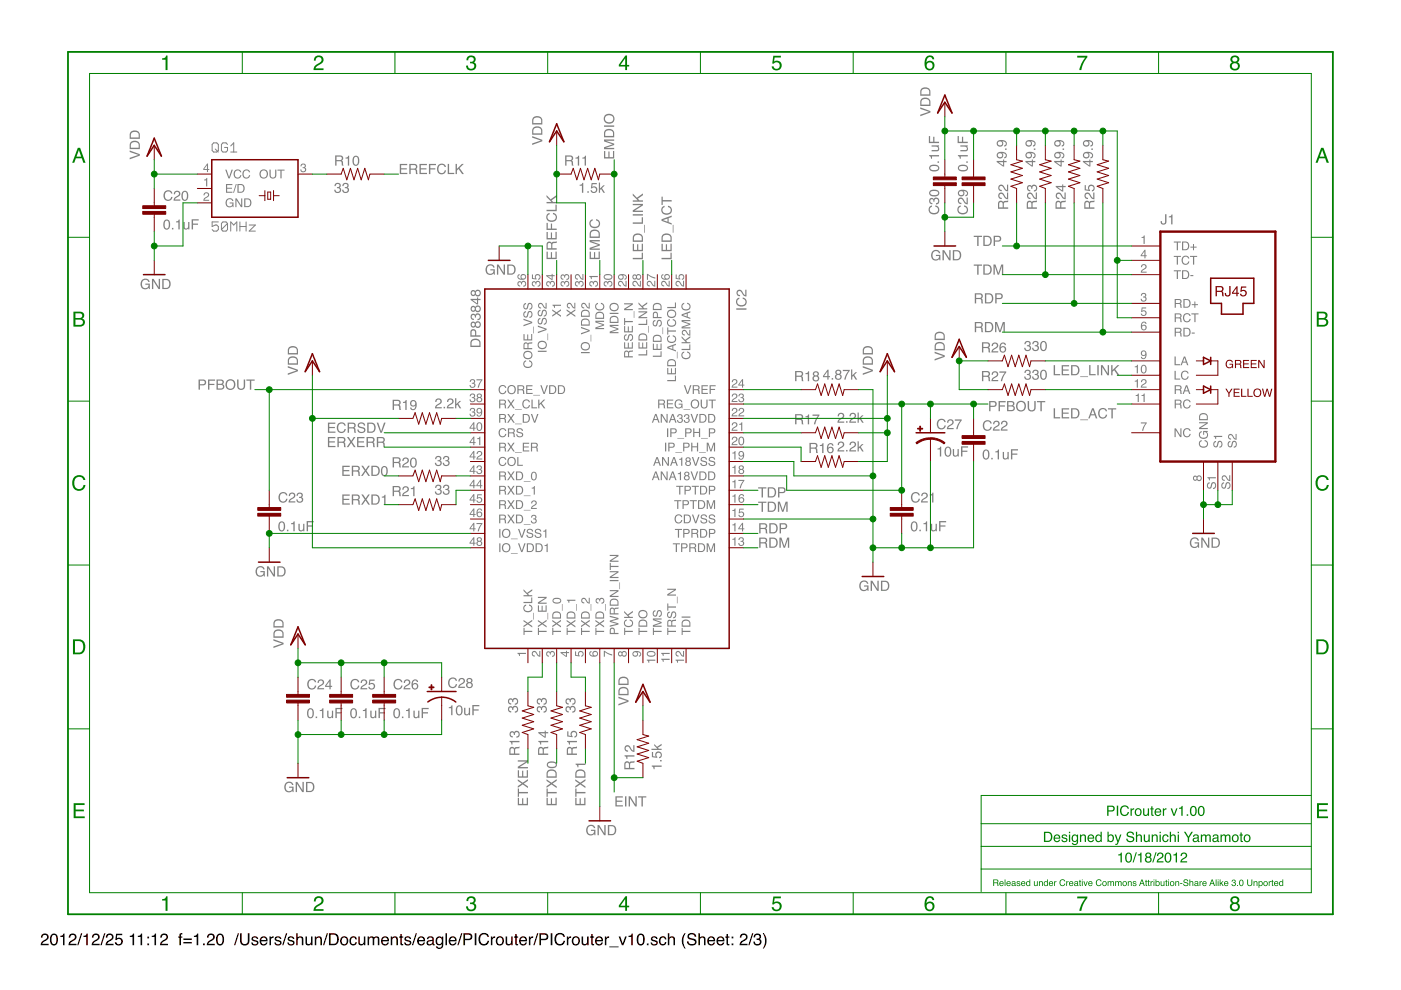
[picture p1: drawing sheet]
<svg xmlns="http://www.w3.org/2000/svg" width="297mm" height="210mm" viewBox="0 0 297 210" stroke-linecap="round" stroke-linejoin="round" font-family="sans-serif">
<path d="M9 198.1a.81 .81 0 0 1 1.2 .2 .81 .81 0 0 1-.5 1.2l-.7 .6h1.3v.3h-1.7a1.39 1.39 0 0 1 1.1-1.3 .5 .5 0 0 0 .2-.6 .5 .5 0 0 0-.6-.3 .5 .5 0 0 0-.3 .6h-.3zM11 198.1a.91 .91 0 0 1 1 .1 .91 .91 0 0 1 .3 1 .9 .9 0 0 1-.4 1.1 .9 .9 0 0 1-1.1-.2 1.91 1.91 0 0 1 .2-2zM11.1 198.3a1.65 1.65 0 0 0 .1 1.9h.2a1.25 1.25 0 0 0 .2-2zM12.8 198.4l.4-.1 .2-.4h.3v2.5h-.3v-1.7h-.6zM14.9 198.1a.81 .81 0 0 1 1.2 .2 .81 .81 0 0 1-.5 1.2l-.7 .6h1.3v.3h-1.7a1.39 1.39 0 0 1 1.1-1.3 .5 .5 0 0 0 .2-.6 .5 .5 0 0 0-.6-.3 .5 .5 0 0 0-.3 .6h-.3zM17.2 197.9h.2l-.8 2.5h-.2zM17.7 198.4l.5-.1 .2-.4h.2v2.5h-.3v-1.7h-.6zM19.8 198.1a.81 .81 0 0 1 1.3 .2 .81 .81 0 0 1-.6 1.2l-.7 .6h1.3v.3h-1.7a1.39 1.39 0 0 1 1.1-1.3 .5 .5 0 0 0 .2-.6 .5 .5 0 0 0-.6-.3 .5 .5 0 0 0-.3 .6h-.3zM22.1 197.9h.3l-.9 2.5h-.2zM22.7 198.1a.81 .81 0 0 1 1.3 .2 .81 .81 0 0 1-.6 1.2l-.7 .6h1.4v.3h-1.7a1.39 1.39 0 0 1 1.1-1.3 .5 .5 0 0 0 .2-.6 .5 .5 0 0 0-.6-.3 .5 .5 0 0 0-.3 .6h-.4zM24.6 198h1.3v.3h-1l-.1 .7a.85 .85 0 0 1 1.2 .4 .85 .85 0 0 1-.6 1.1 .85 .85 0 0 1-1.1-.7h.4a.55 .55 0 0 0 .8 .2 .55 .55 0 0 0 .1-.8 .55 .55 0 0 0-.9 .1h-.3zM27.5 198.4l.5-.1 .2-.4h.2v2.5h-.3v-1.7h-.6zM29.2 198.4l.5-.1 .2-.4h.2v2.5h-.3v-1.7h-.6zM31.2 198.6h.4v.4h-.4zM31.2 200h.4v.4h-.4zM32.2 198.4l.4-.1 .2-.4h.3v2.5h-.3v-1.7h-.6zM34.3 198.1a.81 .81 0 0 1 1.2 .2 .81 .81 0 0 1-.5 1.2l-.7 .6h1.3v.3h-1.7a1.39 1.39 0 0 1 1.1-1.3 .5 .5 0 0 0 .2-.6 .5 .5 0 0 0-.6-.3 .5 .5 0 0 0-.3 .6h-.3zM38.1 198l.6-.2v.3h-.3v.2l-.1 .3h.4v.2h-.4v1.6h-.3v-1.6h-.2v-.2h.2zM38.9 199h1.8v.3h-1.8zM38.9 199.7h1.8v.3h-1.8zM41.1 198.4l.5-.1 .2-.4h.2v2.5h-.3v-1.7h-.6zM43 200h.4v.4h-.4zM44.2 198.1a.81 .81 0 0 1 1.3 .2 .81 .81 0 0 1-.6 1.2l-.7 .6h1.3v.3h-1.7a1.39 1.39 0 0 1 1.1-1.3 .5 .5 0 0 0 .2-.6 .5 .5 0 0 0-.6-.3 .5 .5 0 0 0-.3 .6h-.3zM46.2 198.1a.91 .91 0 0 1 1 .1 .91 .91 0 0 1 .3 1 .9 .9 0 0 1-.4 1.1 .9 .9 0 0 1-1.1-.2 1.91 1.91 0 0 1 .2-2zM46.4 198.3a1.65 1.65 0 0 0 .1 1.9h.1a1.25 1.25 0 0 0 .2-2zM50.4 197.9h.3l-.8 2.5h-.3zM50.9 197.9h.3v1.5a.65 .65 0 0 0 .7 .8 .65 .65 0 0 0 .6-.8v-1.5h.4v1.4a1.01 1.01 0 0 1-1 1.2 1.01 1.01 0 0 1-1-1.2zM53.5 198.7a.74 .74 0 0 1 1.2 .4h-.3a.39 .39 0 0 0-.4-.3 .39 .39 0 0 0-.3 .3l.1 .2a.79 .79 0 0 1 1 .7 .8 .8 0 0 1-.9 .5 .8 .8 0 0 1-.6-.7h.3a.45 .45 0 0 0 .4 .4 .45 .45 0 0 0 .5-.4l-.1-.1a.93 .93 0 0 1-1.1-.8zM55.3 198.8a.85 .85 0 0 1 1-.2 .85 .85 0 0 1 .4 1h-1.3a.53 .53 0 0 0 .4 .6 .53 .53 0 0 0 .6-.4h.3a.9 .9 0 0 1-1.3 .6 .9 .9 0 0 1-.2-1.4zM55.5 198.9l-.1 .4h1l-.3-.5zM57.1 198.6h.3v.3l.3-.4h.3v.4a.5 .5 0 0 0-.6 .4v1.1h-.3zM58.4 198.7a.74 .74 0 0 1 1.2 .4h-.3a.39 .39 0 0 0-.4-.3 .39 .39 0 0 0-.3 .3l.2 .2a.79 .79 0 0 1 .9 .7 .8 .8 0 0 1-.8 .5 .8 .8 0 0 1-.7-.7h.3a.45 .45 0 0 0 .4 .4 .45 .45 0 0 0 .5-.4l-.1-.1a.93 .93 0 0 1-1-.8zM60.6 197.9h.3l-.8 2.5h-.3zM61.2 198.7a.74 .74 0 0 1 1.2 .4h-.3a.39 .39 0 0 0-.4-.3 .39 .39 0 0 0-.4 .3l.2 .2a.79 .79 0 0 1 .9 .7 .8 .8 0 0 1-.8 .5 .8 .8 0 0 1-.7-.7h.3a.45 .45 0 0 0 .5 .4 .45 .45 0 0 0 .4-.4l-.1-.1a.93 .93 0 0 1-1-.8zM62.8 197.9h.3v.9a.65 .65 0 0 1 .8-.3 .65 .65 0 0 1 .4 .7v1.2h-.3v-1.2a.46 .46 0 0 0-.6-.4 .46 .46 0 0 0-.3 .6v1h-.3zM64.8 198.6h.3v1.2a.47 .47 0 0 0 .6 .4 .47 .47 0 0 0 .2-.7v-.9h.4v1.8h-.3v-.3a.64 .64 0 0 1-.8 .3 .64 .64 0 0 1-.4-.6zM66.7 198.6h.3v.2a.66 .66 0 0 1 .8-.3 .66 .66 0 0 1 .4 .7v1.2h-.3v-1.2a.46 .46 0 0 0-.5-.4 .46 .46 0 0 0-.3 .6v1h-.4zM69.3 197.9h.2l-.8 2.5h-.2zM70.1 198.2v1.9h.6a.99 .99 0 0 0 .8-1 .99 .99 0 0 0-.8-.9zM69.7 197.9h1.1a1.29 1.29 0 0 1 1 1.2 1.29 1.29 0 0 1-1 1.3h-1.1zM72.7 198.9a.66 .66 0 0 0-.3 .9 .66 .66 0 0 0 1 .2 .67 .67 0 0 0 .1-.9 .67 .67 0 0 0-.8-.2zM72.4 198.8a.92 .92 0 0 1 1.2 .1 .92 .92 0 0 1 0 1.2 .92 .92 0 0 1-1.3 .1l-.2-.7zM74.3 198.8a.76 .76 0 0 1 .8-.3 .76 .76 0 0 1 .6 .7h-.3a.51 .51 0 0 0-.7-.4 .51 .51 0 0 0-.3 .7 .49 .49 0 0 0 .4 .7 .49 .49 0 0 0 .6-.4h.3a.83 .83 0 0 1-1.1 .6 .83 .83 0 0 1-.5-1.2zM76 198.6h.3v1.2a.47 .47 0 0 0 .6 .4 .47 .47 0 0 0 .2-.7v-.9h.4v1.8h-.3v-.3a.64 .64 0 0 1-.8 .3 .64 .64 0 0 1-.4-.6zM77.9 198.6h.3v.2a.6 .6 0 0 1 1.1 0 .62 .62 0 0 1 .7-.3 .62 .62 0 0 1 .4 .7v1.2h-.3v-1.3a.4 .4 0 0 0-.5-.3 .4 .4 0 0 0-.3 .5v1.1h-.3v-1.2a.42 .42 0 0 0-.5-.4 .42 .42 0 0 0-.2 .6v1h-.4zM81 198.8a.85 .85 0 0 1 1.1-.2 .85 .85 0 0 1 .4 1h-1.4a.53 .53 0 0 0 .4 .6 .53 .53 0 0 0 .6-.4h.3a.9 .9 0 0 1-1.2 .6 .9 .9 0 0 1-.3-1.4zM81.3 198.9l-.2 .4h1l-.3-.5zM82.9 198.6h.2v.2a.66 .66 0 0 1 .8-.3 .66 .66 0 0 1 .5 .7v1.2h-.4v-1.2a.46 .46 0 0 0-.5-.4 .46 .46 0 0 0-.3 .6v1h-.3zM84.9 198h.3v.6h.3v.2h-.3v1.2l.3 .2v.2a.44 .44 0 0 1-.6-.4v-1.2h-.3v-.2h.3zM85.9 198.7a.74 .74 0 0 1 1.2 .4h-.2a.39 .39 0 0 0-.4-.3 .39 .39 0 0 0-.4 .3l.2 .2a.79 .79 0 0 1 .9 .7 .8 .8 0 0 1-.8 .5 .8 .8 0 0 1-.7-.7h.3a.45 .45 0 0 0 .4 .4 .45 .45 0 0 0 .5-.4l-.1-.1a.93 .93 0 0 1-1-.8zM88.1 197.9h.3l-.8 2.5h-.3zM88.7 198.8a.85 .85 0 0 1 1-.2 .85 .85 0 0 1 .4 1h-1.3a.53 .53 0 0 0 .4 .6 .53 .53 0 0 0 .6-.4h.3a.9 .9 0 0 1-1.3 .6 .9 .9 0 0 1-.2-1.4zM88.9 198.9l-.1 .4h1l-.3-.5zM90.8 199.8a.44 .44 0 0 0 .6 .4 .44 .44 0 0 0 .2-.7zM90.6 198.8a.8 .8 0 0 1 1.4 .2v1.1l.2 .1v.2h-.4l-.1-.2a.63 .63 0 0 1-1 .2 .63 .63 0 0 1 0-1l.9-.2a.42 .42 0 0 0-.3-.5 .42 .42 0 0 0-.5 .4h-.3zM92.6 198.8l.5-.3 .6 .3v-.2h.3v1.7a.81 .81 0 0 1-.6 .9 .81 .81 0 0 1-1-.6h.3a.53 .53 0 0 0 .7 .3 .53 .53 0 0 0 .3-.8 .8 .8 0 0 1-1.1 .2 .8 .8 0 0 1-.2-1.1zM92.8 198.9a.65 .65 0 0 0-.1 .9 .65 .65 0 0 0 .8 .2 .64 .64 0 0 0 .2-.8 .64 .64 0 0 0-.9-.3zM94.5 197.9h.3v2.5h-.3zM95.4 198.8a.85 .85 0 0 1 1-.2 .85 .85 0 0 1 .4 1h-1.3a.53 .53 0 0 0 .4 .6 .53 .53 0 0 0 .6-.4h.3a.9 .9 0 0 1-1.3 .6 .9 .9 0 0 1-.3-1.4zM95.6 198.9l-.1 .4h1l-.3-.5zM97.8 197.9h.2l-.8 2.5h-.2zM98.3 197.9h1.1a.73 .73 0 0 1 .7 .7 .73 .73 0 0 1-.7 .7h-.8v1.1h-.3zM98.6 198.2v.8h.7a.45 .45 0 0 0 .5-.4 .45 .45 0 0 0-.5-.4zM100.7 197.9h.3v2.5h-.3zM101.7 198.2a1.1 1.1 0 0 1 1.1-.4 1.1 1.1 0 0 1 .9 .8h-.4a.82 .82 0 0 0-1-.5 .82 .82 0 0 0-.5 1.1 .8 .8 0 0 0 .6 .9 .8 .8 0 0 0 1-.6h.3a1.17 1.17 0 0 1-1.5 .9 1.17 1.17 0 0 1-.7-1.6zM104.1 198.6h.3v.3l.3-.4h.3v.4a.5 .5 0 0 0-.6 .4v1.1h-.3zM105.7 198.9a.66 .66 0 0 0-.2 .9 .66 .66 0 0 0 .9 .2 .67 .67 0 0 0 .1-.9 .67 .67 0 0 0-.8-.2zM105.4 198.8a.92 .92 0 0 1 1.2 .1 .92 .92 0 0 1 0 1.2 .92 .92 0 0 1-1.3 .1l-.2-.7zM107.2 198.6h.3v1.2a.47 .47 0 0 0 .7 .4 .47 .47 0 0 0 .2-.7v-.9h.3v1.8h-.3v-.3a.64 .64 0 0 1-.7 .3 .64 .64 0 0 1-.5-.6zM109.2 198h.4v.6h.3v.2h-.3v1.2l.3 .2v.2a.44 .44 0 0 1-.7-.4v-1.2h-.2v-.2h.2zM110.3 198.8a.85 .85 0 0 1 1-.2 .85 .85 0 0 1 .4 1h-1.3a.53 .53 0 0 0 .4 .6 .53 .53 0 0 0 .6-.4h.3a.9 .9 0 0 1-1.3 .6 .9 .9 0 0 1-.2-1.4zM110.6 198.9l-.2 .4h1l-.3-.5zM112.1 198.6h.3v.3l.4-.4h.2v.4a.5 .5 0 0 0-.6 .4v1.1h-.3zM113.9 197.9h.2l-.8 2.5h-.2zM114.4 197.9h1.1a.73 .73 0 0 1 .8 .7 .73 .73 0 0 1-.8 .7h-.8v1.1h-.3zM114.7 198.2v.8h.7a.45 .45 0 0 0 .5-.4 .45 .45 0 0 0-.5-.4zM116.8 197.9h.3v2.5h-.3zM117.8 198.2a1.1 1.1 0 0 1 1.2-.4 1.1 1.1 0 0 1 .8 .8h-.4a.82 .82 0 0 0-1-.5 .82 .82 0 0 0-.5 1.1 .8 .8 0 0 0 .6 .9 .8 .8 0 0 0 1-.6h.3a1.17 1.17 0 0 1-1.5 .9 1.17 1.17 0 0 1-.7-1.6zM120.2 198.6h.3v.3l.3-.4h.3v.4a.5 .5 0 0 0-.6 .4v1.1h-.3zM121.8 198.9a.66 .66 0 0 0-.2 .9 .66 .66 0 0 0 .9 .2 .67 .67 0 0 0 .1-.9 .67 .67 0 0 0-.8-.2zM121.5 198.8a.92 .92 0 0 1 1.2 .1 .92 .92 0 0 1 0 1.2 .92 .92 0 0 1-1.2 .1l-.3-.7zM123.3 198.6h.3v1.2a.47 .47 0 0 0 .7 .4 .47 .47 0 0 0 .2-.7v-.9h.3v1.8h-.3v-.3a.64 .64 0 0 1-.7 .3 .64 .64 0 0 1-.5-.6zM125.3 198h.4v.6h.3v.2h-.3v1.2l.3 .2v.2a.44 .44 0 0 1-.7-.4v-1.2h-.2v-.2h.2zM126.4 198.8a.85 .85 0 0 1 1-.2 .85 .85 0 0 1 .5 1h-1.4a.53 .53 0 0 0 .4 .6 .53 .53 0 0 0 .6-.4h.3a.9 .9 0 0 1-1.3 .6 .9 .9 0 0 1-.2-1.4zM126.7 198.9l-.2 .4h1l-.3-.5zM128.2 198.6h.3v.3l.4-.4h.2v.4a.5 .5 0 0 0-.5 .4v1.1h-.4zM129.2 200.7h1.9v.1h-1.9zM131.2 198.6h.3l.5 1.5 .5-1.5h.4l-.7 1.8h-.3zM133.3 198.4l.4-.1 .2-.4h.3v2.5h-.4v-1.7h-.5zM135.4 198.1a.91 .91 0 0 1 1 .1 .91 .91 0 0 1 .3 1 .9 .9 0 0 1-.4 1.1 .9 .9 0 0 1-1.1-.2 1.91 1.91 0 0 1 .2-2zM135.6 198.3a1.65 1.65 0 0 0 .1 1.9h.1a1.25 1.25 0 0 0 .2-2zM137.2 200h.3v.4h-.3zM138.2 198.7a.74 .74 0 0 1 1.2 .4h-.3a.39 .39 0 0 0-.4-.3 .39 .39 0 0 0-.4 .3l.2 .2a.79 .79 0 0 1 .9 .7 .8 .8 0 0 1-.8 .5 .8 .8 0 0 1-.7-.7h.3a.45 .45 0 0 0 .5 .4 .45 .45 0 0 0 .4-.4v-.1a.93 .93 0 0 1-1.1-.8zM139.9 198.8a.76 .76 0 0 1 .8-.3 .76 .76 0 0 1 .6 .7h-.3a.51 .51 0 0 0-.7-.4 .51 .51 0 0 0-.3 .7 .49 .49 0 0 0 .4 .7 .49 .49 0 0 0 .6-.4h.3a.83 .83 0 0 1-1.1 .6 .83 .83 0 0 1-.5-1.2zM141.6 197.9h.3v.9a.65 .65 0 0 1 .8-.3 .65 .65 0 0 1 .4 .7v1.2h-.3v-1.2a.46 .46 0 0 0-.6-.4 .46 .46 0 0 0-.3 .6v1h-.3zM145.1 197.8h.3a3.1 3.1 0 0 0 0 3.3h-.2a2.6 2.6 0 0 1-.1-3.3zM146 198a1 1 0 0 1 1.6 .6h-.3a.59 .59 0 0 0-.6-.5 .59 .59 0 0 0-.6 .6l.2 .1a1.22 1.22 0 0 1 1.4 .9 1.03 1.03 0 0 1-1.1 .8 1.03 1.03 0 0 1-.9-.9h.3a.67 .67 0 0 0 .7 .6 .67 .67 0 0 0 .6-.6l-.1-.1a2.06 2.06 0 0 1-1.4-.7v-.4zM148.1 197.9h.3v.9a.65 .65 0 0 1 .7-.3 .65 .65 0 0 1 .5 .7v1.2h-.3v-1.2a.46 .46 0 0 0-.6-.4 .46 .46 0 0 0-.3 .6v1h-.3zM150.2 198.8a.85 .85 0 0 1 1-.2 .85 .85 0 0 1 .4 1h-1.3a.53 .53 0 0 0 .4 .6 .53 .53 0 0 0 .6-.4h.3a.9 .9 0 0 1-1.3 .6 .9 .9 0 0 1-.3-1.4zM150.4 198.9l-.1 .4h1l-.3-.5zM152.1 198.8a.85 .85 0 0 1 1.1-.2 .85 .85 0 0 1 .4 1h-1.4a.53 .53 0 0 0 .4 .6 .53 .53 0 0 0 .7-.4h.3a.9 .9 0 0 1-1.3 .6 .9 .9 0 0 1-.3-1.4zM152.4 198.9l-.2 .4h1.1l-.4-.5zM154 198h.3v.6h.3v.2h-.3v1.2l.3 .2v.2a.44 .44 0 0 1-.6-.4v-1.2h-.2v-.2h.2zM155.1 198.6h.4v.4h-.4zM155.1 200h.4v.4h-.4zM157.1 198.1a.81 .81 0 0 1 1.3 .2 .81 .81 0 0 1-.5 1.2l-.8 .6h1.4v.3h-1.7a1.39 1.39 0 0 1 1.1-1.3 .5 .5 0 0 0 .2-.6 .5 .5 0 0 0-.6-.3 .5 .5 0 0 0-.3 .6h-.3zM159.5 197.9h.2l-.8 2.5h-.2zM160.1 198.1a.72 .72 0 0 1 1-.1 .72 .72 0 0 1 0 1l-.1 .1a.8 .8 0 0 1 .3 1.2 .8 .8 0 0 1-1.2 .1l-.4-.8h.3a.51 .51 0 0 0 .5 .7 .51 .51 0 0 0 .6-.5 .51 .51 0 0 0-.6-.5l-.1-.3a.45 .45 0 0 0 .6-.3 .45 .45 0 0 0-.3-.5 .45 .45 0 0 0-.5 .2l-.1 .3h-.3zM161.7 197.8h.2l.4 .6a2.54 2.54 0 0 1-.4 2.7h-.2a3.1 3.1 0 0 0 0-3.3z" fill-rule="evenodd" fill="#000"/>
<g fill="#808080">
<path d="M100.2 72.3l-.2 .2v.8h1.6v-.5a.87 .87 0 0 0-1.4-.5zM100 72a1.14 1.14 0 0 1 1.9 .7v.9h-2.2l.1-1.2zM99.9 70a.64 .64 0 0 1 .7-.2 .64 .64 0 0 1 .4 .6v.7h.9v.3h-2.2v-1.2zM100.1 70.1l-.1 .3v.7h.7l-.1-.9zM100 68.8a.36 .36 0 0 0 .7 0 .36 .36 0 0 0-.7 0zM100.9 68.8a.43 .43 0 0 0 .8 0 .43 .43 0 0 0-.8 0zM99.9 68.3l.4-.1 .5 .2a.65 .65 0 0 1 .9-.1 .65 .65 0 0 1 0 1 .65 .65 0 0 1-.9-.1 .6 .6 0 0 1-1 .1 .6 .6 0 0 1 .1-1zM99.9 66.7l.4-.2 .5 .3a.69 .69 0 0 1 1.2 .1 .69 .69 0 0 1-.8 1v-.3a.45 .45 0 0 0 .6-.4 .45 .45 0 0 0-.5-.5 .45 .45 0 0 0-.4 .6h-.2a.39 .39 0 0 0-.3-.5 .39 .39 0 0 0-.5 .3 .39 .39 0 0 0 .4 .5h.2v.2a.7 .7 0 0 1-.7-.4 .7 .7 0 0 1 .1-.7zM100 65.5a.36 .36 0 0 0 .7 0 .36 .36 0 0 0-.7 0zM100.9 65.5a.43 .43 0 0 0 .8 0 .43 .43 0 0 0-.8 0zM99.9 65l.4-.2 .5 .3a.65 .65 0 0 1 .9-.1 .65 .65 0 0 1 0 1 .65 .65 0 0 1-.9-.2 .6 .6 0 0 1-1 .1 .6 .6 0 0 1 .1-.9zM100.2 63.6l.9 .7v-.7zM99.8 63.4h1.3v-.3h.3v.3h.5v.2h-.5v1h-.3l-1.3-1zM100 62.2a.36 .36 0 0 0 .7 0 .36 .36 0 0 0-.7 0zM100.9 62.1a.43 .43 0 0 0 .8 0 .43 .43 0 0 0-.8 0zM99.9 61.7l.4-.2 .5 .3a.65 .65 0 0 1 .9-.2 .65 .65 0 0 1 0 1 .65 .65 0 0 1-.9-.1 .6 .6 0 0 1-1 .1 .6 .6 0 0 1 .1-.9z" fill-rule="evenodd"/>
<path d="M71.1 38.9a.6 .6 0 0 1 1-.1 .6 .6 0 0 1-.1 1 .69 .69 0 0 1-.2 1.1 .69 .69 0 0 1-.9-.7h.2a.45 .45 0 0 0 .5 .6 .45 .45 0 0 0 .4-.5 .45 .45 0 0 0-.6-.4v-.2a.39 .39 0 0 0 .6-.3 .39 .39 0 0 0-.4-.5 .39 .39 0 0 0-.4 .4v.2h-.3zM72.8 38.9a.6 .6 0 0 1 .9-.1 .6 .6 0 0 1 0 1 .69 .69 0 0 1-.2 1.1 .69 .69 0 0 1-1-.7h.3a.45 .45 0 0 0 .4 .6 .45 .45 0 0 0 .5-.5 .45 .45 0 0 0-.6-.4v-.2a.39 .39 0 0 0 .5-.3 .39 .39 0 0 0-.3-.5 .39 .39 0 0 0-.4 .4v.2h-.3z" fill-rule="evenodd"/>
<path d="M61 77.6l2.2 .8v.3l-2.2 .8v-.3l1.9-.6-1.9-.7zM61.5 76l-.2 .3v.7h1.6v-.5a.87 .87 0 0 0-1.4-.5zM61.3 75.8a1.14 1.14 0 0 1 1.9 .7v.8h-2.2l.1-1.1zM61.5 73.8l-.2 .3v.8h1.6v-.6a.87 .87 0 0 0-1.4-.5zM61.3 73.6a1.14 1.14 0 0 1 1.9 .7v.9h-2.2l.1-1.2z" fill-rule="evenodd"/>
<path d="M54.5 120.3a.96 .96 0 0 1 1.6 .4h-.3a.75 .75 0 0 0-1-.3 .75 .75 0 0 0-.3 1 .69 .69 0 0 0 .7 .6 .69 .69 0 0 0 .7-.7h-.7v-.2h.9v1.1h-.1l-.1-.2a1.02 1.02 0 0 1-1.3 .1 1.02 1.02 0 0 1-.4-1.2zM56.6 120.1h.3l1.1 1.7v-1.7h.3v2.1h-.3l-1.1-1.7v1.7h-.3zM59.1 120.3v1.7h.5a.85 .85 0 0 0 .7-.8 .85 .85 0 0 0-.7-.9zM58.8 120.1h.9a1.09 1.09 0 0 1 .9 1.1 1.09 1.09 0 0 1-.9 1h-.9z" fill-rule="evenodd"/>
<path d="M59.2 110.7a.76 .76 0 0 1 1 0 .76 .76 0 0 1 .3 .9 .76 .76 0 0 1-.4 .9 .76 .76 0 0 1-.9-.1l-.2-1zM59.5 110.9a1.12 1.12 0 0 0 .2 1.6 1.11 1.11 0 0 0 .3-1.6zM60.8 112.3h.3v.3h-.3zM61.7 110.9l.8-.4v2.1h-.3v-1.5h-.5zM63.3 111.1h.2v1a.4 .4 0 0 0 .6 .3 .4 .4 0 0 0 .2-.6v-.7h.2v1.5h-.2v-.2a.55 .55 0 0 1-.6 .3 .55 .55 0 0 1-.4-.6zM65 110.5h1.5v.2h-1.2v.7h1.1v.3h-1.1v.9h-.3z" fill-rule="evenodd"/>
<path d="M95.2 149.9l.7-.4v2.1h-.2v-1.4h-.5zM96.9 149.8a.76 .76 0 0 1 .9-.1 .76 .76 0 0 1 .3 .9 .76 .76 0 0 1-.3 .9 .76 .76 0 0 1-1-.1l-.2-1zM97.1 149.9a1.12 1.12 0 0 0 .3 1.6 1.11 1.11 0 0 0 .2-1.6zM98.4 150.1h.3v1a.4 .4 0 0 0 .5 .3 .4 .4 0 0 0 .2-.6v-.7h.3v1.5h-.3v-.2a.55 .55 0 0 1-.6 .3 .55 .55 0 0 1-.4-.6zM100.1 149.5h1.5v.2h-1.2v.7h1.1v.3h-1.1v.9h-.3z" fill-rule="evenodd"/>
<path d="M230 34.4l1 .7v-.7zM229.6 34.1h1.4v-.3h.2v.3h.5v.3h-.5v.9h-.3l-1.3-1zM229.8 32.4a1.31 1.31 0 0 1 2 .6l-.3 .5-.3 .1v-.3a.42 .42 0 0 0 .3-.5 .42 .42 0 0 0-.5-.3h-.3a.69 .69 0 0 1 0 .9 .69 .69 0 0 1-1 0 .69 .69 0 0 1 .1-1zM229.8 32.9a.45 .45 0 0 0 .9 0 .45 .45 0 0 0-.9 0zM231.4 31.5h.3v.3h-.3zM229.8 29.9a1.31 1.31 0 0 1 2 .5l-.3 .6-.3 .1v-.3a.42 .42 0 0 0 .3-.5 .42 .42 0 0 0-.5-.3l-.3-.1a.69 .69 0 0 1 0 1 .69 .69 0 0 1-1 0 .69 .69 0 0 1 .1-1zM229.8 30.4a.45 .45 0 0 0 .9 0 .45 .45 0 0 0-.9 0z" fill-rule="evenodd"/>
<path d="M223.9 34.4l1 .7v-.7zM223.5 34.1h1.4v-.3h.2v.3h.5v.3h-.5v.9h-.3l-1.3-1zM223.7 32.4a1.31 1.31 0 0 1 2 .6l-.3 .5-.3 .1v-.3a.42 .42 0 0 0 .3-.5 .42 .42 0 0 0-.5-.3h-.3a.69 .69 0 0 1 0 .9 .69 .69 0 0 1-.9 0 .69 .69 0 0 1 0-1zM223.8 32.9a.45 .45 0 0 0 .8 0 .45 .45 0 0 0-.8 0zM225.3 31.5h.3v.3h-.3zM223.7 29.9a1.31 1.31 0 0 1 2 .5l-.3 .6-.3 .1v-.3a.42 .42 0 0 0 .3-.5 .42 .42 0 0 0-.5-.3l-.3-.1a.69 .69 0 0 1 0 1 .69 .69 0 0 1-.9 0 .69 .69 0 0 1 0-1zM223.8 30.4a.45 .45 0 0 0 .8 0 .45 .45 0 0 0-.8 0z" fill-rule="evenodd"/>
<path d="M217.8 34.4l1 .7v-.7zM217.4 34.1h1.4v-.3h.2v.3h.5v.3h-.5v.9h-.3l-1.3-1zM217.6 32.4a1.31 1.31 0 0 1 2 .6l-.3 .5-.3 .1v-.3a.42 .42 0 0 0 .3-.5 .42 .42 0 0 0-.5-.3h-.2a.69 .69 0 0 1-.1 .9 .69 .69 0 0 1-.9 0 .69 .69 0 0 1 0-1zM217.7 32.9a.45 .45 0 0 0 .9 0 .45 .45 0 0 0-.9 0zM219.2 31.5h.3v.3h-.3zM217.6 29.9a1.31 1.31 0 0 1 2 .5l-.3 .6-.3 .1v-.3a.42 .42 0 0 0 .3-.5 .42 .42 0 0 0-.5-.3l-.2-.1a.69 .69 0 0 1-.1 1 .69 .69 0 0 1-.9 0 .69 .69 0 0 1 0-1zM217.7 30.4a.45 .45 0 0 0 .9 0 .45 .45 0 0 0-.9 0z" fill-rule="evenodd"/>
<path d="M211.7 34.4l1 .7v-.7zM211.3 34.1h1.4v-.3h.2v.3h.5v.3h-.5v.9h-.3l-1.3-1zM211.5 32.4a1.31 1.31 0 0 1 2 .6l-.3 .5-.3 .1v-.3a.42 .42 0 0 0 .4-.5 .42 .42 0 0 0-.6-.3h-.2a.69 .69 0 0 1-.1 .9 .69 .69 0 0 1-.9 0 .69 .69 0 0 1 0-1zM211.6 32.9a.45 .45 0 0 0 .9 0 .45 .45 0 0 0-.9 0zM213.1 31.5h.3v.3h-.3zM211.5 29.9a1.31 1.31 0 0 1 2 .5l-.3 .6-.3 .1v-.3a.42 .42 0 0 0 .4-.5 .42 .42 0 0 0-.6-.3l-.2-.1a.69 .69 0 0 1-.1 1 .69 .69 0 0 1-.9 0 .69 .69 0 0 1 0-1zM211.6 30.4a.45 .45 0 0 0 .9 0 .45 .45 0 0 0-.9 0z" fill-rule="evenodd"/>
<path d="M195.1 22.8l2.2 .7v.4l-2.2 .7v-.3l1.8-.6-1.8-.6zM195.6 21.1l-.2 .3v.8h1.6v-.5a.87 .87 0 0 0-1.4-.6zM195.4 20.9a1.14 1.14 0 0 1 1.9 .7v.9h-2.2v-1.2zM195.6 19l-.2 .3v.7h1.6v-.5a.87 .87 0 0 0-1.4-.5zM195.4 18.7a1.14 1.14 0 0 1 1.9 .7v.9h-2.2v-1.1z" fill-rule="evenodd"/>
<path d="M203.2 35.2a1.48 1.48 0 0 1 2 .2 .95 .95 0 0 1-.4 .9 .95 .95 0 0 1-1.1 0 .69 .69 0 0 1-.6-.4 .69 .69 0 0 1 .1-.7zM203.4 35.4a.54 .54 0 0 0 .1 .6 .54 .54 0 0 0 .7 .1 .48 .48 0 0 0 .7-.2 .48 .48 0 0 0-.2-.7h-.8zM204.9 34.2h.3v.3h-.3zM203.1 32.9h2.1v.3h-1.5v.5h-.2zM203.6 30.8h1.6v.3h-.2a.55 .55 0 0 1 .2 .6 .55 .55 0 0 1-.5 .4h-1.1v-.3h1.1a.4 .4 0 0 0 .3-.5 .4 .4 0 0 0-.6-.2h-.8zM203 28.9h.3v1.2h.7v-1.1h.2v1.1h1v.2h-2.2z" fill-rule="evenodd"/>
<path d="M197.1 35.2a1.48 1.48 0 0 1 2 .2 .95 .95 0 0 1-.4 .9 .95 .95 0 0 1-1 0 .69 .69 0 0 1-.7-.4 .69 .69 0 0 1 .1-.7zM197.3 35.4a.54 .54 0 0 0 .1 .6 .54 .54 0 0 0 .7 .1 .48 .48 0 0 0 .7-.2 .48 .48 0 0 0-.2-.7h-.8zM198.8 34.2h.3v.3h-.3zM197 32.9h2.1v.3h-1.5v.5h-.2zM197.5 30.8h1.6v.3h-.2a.55 .55 0 0 1 .2 .6 .55 .55 0 0 1-.5 .4h-1.1v-.3h1.1a.4 .4 0 0 0 .3-.5 .4 .4 0 0 0-.6-.2h-.8zM196.9 28.9h.3v1.2h.7v-1.1h.2v1.1h1v.2h-2.2z" fill-rule="evenodd"/>
<path d="M197.7 53.3a.96 .96 0 0 1 1.6 .4h-.2a.75 .75 0 0 0-1.1-.4 .75 .75 0 0 0-.3 1.1 .69 .69 0 0 0 .8 .6 .69 .69 0 0 0 .6-.7h-.7v-.3h1v1.2h-.2l-.1-.3a1.02 1.02 0 0 1-1.3 .2 1.02 1.02 0 0 1-.4-1.3zM199.8 53h.4l1.1 1.8v-1.8h.2v2.2h-.3l-1.1-1.8v1.8h-.3zM202.3 53.3v1.6h.5a.85 .85 0 0 0 .7-.8 .85 .85 0 0 0-.7-.8zM202 53h.9a1.09 1.09 0 0 1 .9 1.1 1.09 1.09 0 0 1-.9 1.1h-.9z" fill-rule="evenodd"/>
<path d="M252.6 114.2a.96 .96 0 0 1 1.6 .4h-.3a.75 .75 0 0 0-1-.3 .75 .75 0 0 0-.3 1 .69 .69 0 0 0 .7 .6 .69 .69 0 0 0 .7-.7h-.7v-.2h.9v1.1h-.2v-.2a1.02 1.02 0 0 1-1.3 .1 1.02 1.02 0 0 1-.4-1.2zM254.7 114h.3l1.1 1.7v-1.7h.3v2.1h-.3l-1.1-1.7v1.7h-.3zM257.2 114.2v1.7h.5a.85 .85 0 0 0 .7-.8 .85 .85 0 0 0-.7-.9zM256.9 114h.8a1.09 1.09 0 0 1 1 1.1 1.09 1.09 0 0 1-1 1h-.8z" fill-rule="evenodd"/>
<path d="M175.4 78.8l-.7 .9h.7zM175.4 78.4h.3v1.3h.3v.3h-.3v.5h-.3v-.5h-.9v-.3zM176.3 80.2h.3v.3h-.3zM177.4 79a.36 .36 0 0 0 .7 0 .36 .36 0 0 0-.7 0zM177.3 79.9a.45 .45 0 0 0 .9 0 .45 .45 0 0 0-.9 0zM177.3 78.5a.6 .6 0 0 1 .8 0 .6 .6 0 0 1 0 .9 .65 .65 0 0 1 .1 .9 .65 .65 0 0 1-.9 0 .65 .65 0 0 1 .1-.9l-.3-.5zM178.7 78.4h1.5l-.9 2.1h-.3l.2-.6 .7-1.2h-1.2zM180.4 78.3h.3v1.3l.7-.7h.3l-.6 .6 .6 1h-.3l-.5-.8-.2 .2v.6h-.3z" fill-rule="evenodd"/>
<path d="M177.8 87.7a.69 .69 0 0 1 1.1 .1 .69 .69 0 0 1-.4 1l-.7 .6h1.2v.2h-1.4a1.31 1.31 0 0 1 1-1.2 .42 .42 0 0 0-.2-.7 .42 .42 0 0 0-.5 .6h-.3zM179.4 89.3h.3v.3h-.3zM180.4 87.7a.69 .69 0 0 1 1 .1 .69 .69 0 0 1-.4 1l-.6 .6h1.1v.2h-1.4a1.31 1.31 0 0 1 1-1.2 .42 .42 0 0 0-.2-.7 .42 .42 0 0 0-.5 .6h-.3zM181.8 87.5h.3v1.2l.7-.6h.3l-.6 .5 .6 1h-.3l-.5-.8-.2 .2v.6h-.3z" fill-rule="evenodd"/>
<path d="M177.8 93.7a.69 .69 0 0 1 1.1 .2 .69 .69 0 0 1-.4 1l-.7 .6h1.2v.2h-1.4a1.31 1.31 0 0 1 1-1.2 .42 .42 0 0 0-.2-.7 .42 .42 0 0 0-.5 .6h-.3zM179.4 95.4h.3v.3h-.3zM180.4 93.7a.69 .69 0 0 1 1 .2 .69 .69 0 0 1-.4 1l-.6 .6h1.1v.2h-1.4a1.31 1.31 0 0 1 1-1.2 .42 .42 0 0 0-.2-.7 .42 .42 0 0 0-.5 .6h-.3zM181.8 93.6h.3v1.2l.7-.7h.3l-.6 .6 .6 1h-.3l-.5-.8-.2 .2v.6h-.3z" fill-rule="evenodd"/>
<path d="M182.5 123.4a.96 .96 0 0 1 1.6 .4h-.3a.75 .75 0 0 0-1-.4 .75 .75 0 0 0-.3 1.1 .69 .69 0 0 0 .7 .6 .69 .69 0 0 0 .7-.7h-.7v-.3h.9v1.2h-.1l-.1-.3a1.02 1.02 0 0 1-1.3 .2 1.02 1.02 0 0 1-.4-1.3zM184.6 123.1h.3l1.1 1.8v-1.8h.3v2.2h-.3l-1.1-1.8v1.8h-.3zM187.1 123.4v1.6h.5a.85 .85 0 0 0 .7-.8 .85 .85 0 0 0-.7-.8zM186.8 123.1h.9a1.09 1.09 0 0 1 .9 1.1 1.09 1.09 0 0 1-1 1.1h-.8z" fill-rule="evenodd"/>
<path d="M182.9 77.6l2.2 .8v.3l-2.2 .8v-.3l1.9-.6-1.9-.7zM183.4 76l-.2 .3v.7h1.6v-.5a.87 .87 0 0 0-1.4-.5zM183.2 75.8a1.14 1.14 0 0 1 1.9 .7v.8h-2.2l.1-1.1zM183.4 73.8l-.2 .3v.8h1.6v-.6a.87 .87 0 0 0-1.4-.5zM183.2 73.6a1.14 1.14 0 0 1 1.9 .7v.9h-2.2l.1-1.2z" fill-rule="evenodd"/>
<path d="M193.3 110.7a.76 .76 0 0 1 1 0 .76 .76 0 0 1 .2 .9 .76 .76 0 0 1-.3 .9 .76 .76 0 0 1-1-.1l-.1-1zM193.6 110.9a1.12 1.12 0 0 0 .2 1.6 1.11 1.11 0 0 0 .3-1.6zM194.9 112.3h.3v.3h-.3zM195.8 110.9l.8-.4v2.1h-.3v-1.5h-.5zM197.4 111.1h.2v1a.4 .4 0 0 0 .6 .3 .4 .4 0 0 0 .2-.6v-.7h.2v1.5h-.2v-.2a.55 .55 0 0 1-.6 .3 .55 .55 0 0 1-.4-.6zM199.1 110.5h1.5v.2h-1.2v.7h1.1v.3h-1.1v.9h-.3z" fill-rule="evenodd"/>
<path d="M198.8 95.1l.7-.4v2.1h-.2v-1.5h-.5zM200.5 94.9a.76 .76 0 0 1 .9-.1 .76 .76 0 0 1 .3 .9 .76 .76 0 0 1-.3 1 .76 .76 0 0 1-1-.2l-.1-.9zM200.7 95a1.12 1.12 0 0 0 .3 1.6 1.11 1.11 0 0 0 .3-1.6zM202 95.2h.3v1.1a.4 .4 0 0 0 .5 .3 .4 .4 0 0 0 .2-.6v-.8h.3v1.6h-.3v-.2a.55 .55 0 0 1-.6 .2 .55 .55 0 0 1-.4-.5zM203.8 94.6h1.5v.3h-1.3v.7h1.1v.2h-1.1v1h-.2z" fill-rule="evenodd"/>
<path d="M208.6 95.5a.76 .76 0 0 1 .9 0 .76 .76 0 0 1 .3 .8 .76 .76 0 0 1-.3 1 .76 .76 0 0 1-1-.2l-.2-.9zM208.8 95.6a1.12 1.12 0 0 0 .2 1.6 1.11 1.11 0 0 0 .3-1.6zM210.2 97.1h.3v.3h-.3zM211 95.7l.8-.4v2.1h-.3v-1.5h-.5zM212.6 95.8h.3v1.1a.4 .4 0 0 0 .5 .3 .4 .4 0 0 0 .2-.6v-.8h.3v1.6h-.3v-.2a.55 .55 0 0 1-.6 .2 .55 .55 0 0 1-.4-.5zM214.3 95.2h1.5v.3h-1.2v.7h1.1v.2h-1.1v1h-.3z" fill-rule="evenodd"/>
<path d="M107.8 149.9l.5-.2 .4 .3a.69 .69 0 0 1 1.2 .2 .69 .69 0 0 1-.7 .9v-.3a.45 .45 0 0 0 .5-.4 .45 .45 0 0 0-.5-.5 .45 .45 0 0 0-.4 .6h-.2a.39 .39 0 0 0-.3-.5 .39 .39 0 0 0-.4 .3 .39 .39 0 0 0 .3 .5h.2v.3a.7 .7 0 0 1-.7-.4 .7 .7 0 0 1 .1-.8zM107.8 148.2l.5-.1 .4 .2a.69 .69 0 0 1 1.2 .2 .69 .69 0 0 1-.7 .9v-.2a.45 .45 0 0 0 .5-.5 .45 .45 0 0 0-.5-.4 .45 .45 0 0 0-.4 .6h-.2a.39 .39 0 0 0-.3-.6 .39 .39 0 0 0-.4 .4 .39 .39 0 0 0 .3 .4h.2v.3a.7 .7 0 0 1-.7-.4 .7 .7 0 0 1 .1-.8z" fill-rule="evenodd"/>
<path d="M113.9 149.9l.4-.2 .5 .3a.69 .69 0 0 1 1.2 .2 .69 .69 0 0 1-.7 .9v-.3a.45 .45 0 0 0 .5-.4 .45 .45 0 0 0-.5-.5 .45 .45 0 0 0-.4 .6h-.2a.39 .39 0 0 0-.3-.5 .39 .39 0 0 0-.5 .3 .39 .39 0 0 0 .4 .5h.2v.3a.7 .7 0 0 1-.7-.4 .7 .7 0 0 1 .1-.8zM113.9 148.2l.4-.1 .5 .2a.69 .69 0 0 1 1.2 .2 .69 .69 0 0 1-.7 .9v-.2a.45 .45 0 0 0 .5-.5 .45 .45 0 0 0-.5-.4 .45 .45 0 0 0-.4 .6h-.2a.39 .39 0 0 0-.3-.6 .39 .39 0 0 0-.5 .4 .39 .39 0 0 0 .4 .4h.2v.3a.7 .7 0 0 1-.7-.4 .7 .7 0 0 1 .1-.8z" fill-rule="evenodd"/>
<path d="M120 149.9l.4-.2 .5 .3a.69 .69 0 0 1 1.2 .2 .69 .69 0 0 1-.8 .9v-.3a.45 .45 0 0 0 .6-.4 .45 .45 0 0 0-.5-.5 .45 .45 0 0 0-.4 .6h-.2a.39 .39 0 0 0-.3-.5 .39 .39 0 0 0-.5 .3 .39 .39 0 0 0 .4 .5h.2v.3a.7 .7 0 0 1-.7-.4 .7 .7 0 0 1 .1-.8zM120 148.2l.4-.1 .5 .2a.69 .69 0 0 1 1.2 .2 .69 .69 0 0 1-.8 .9v-.2a.45 .45 0 0 0 .6-.5 .45 .45 0 0 0-.5-.4 .45 .45 0 0 0-.4 .6h-.2a.39 .39 0 0 0-.3-.6 .39 .39 0 0 0-.5 .4 .39 .39 0 0 0 .4 .4h.2v.3a.7 .7 0 0 1-.7-.4 .7 .7 0 0 1 .1-.8z" fill-rule="evenodd"/>
<path d="M138.2 162.3h2.1v.3h-1.5v.5h-.2zM140 161.1h.3v.3h-.3zM138.2 159.4h.3v.9l.6 .1a.72 .72 0 0 1 .3-1 .72 .72 0 0 1 1 .5 .72 .72 0 0 1-.7 .9v-.3a.46 .46 0 0 0 .3-.7 .46 .46 0 0 0-.8 0 .46 .46 0 0 0 .2 .7l-.1 .2-1.1-.2zM138.7 157.7l.6 .6 1-.6v.3l-.8 .5 .2 .3h.6v.2h-2.2v-.2h1.3l-.7-.7z" fill-rule="evenodd"/>
<path d="M124.6 175.2a.96 .96 0 0 1 1.6 .4h-.3a.75 .75 0 0 0-1-.4 .75 .75 0 0 0-.3 1.1 .69 .69 0 0 0 .7 .6 .69 .69 0 0 0 .7-.7h-.7v-.3h.9v1.2h-.1l-.1-.3a1.02 1.02 0 0 1-1.3 .2 1.02 1.02 0 0 1-.4-1.3zM126.7 174.9h.3l1.1 1.8v-1.8h.3v2.2h-.3l-1.1-1.8v1.8h-.3zM129.2 175.2v1.6h.5a.85 .85 0 0 0 .7-.8 .85 .85 0 0 0-.7-.8zM128.9 174.9h.8a1.09 1.09 0 0 1 1 1.1 1.09 1.09 0 0 1-1 1.1h-.8z" fill-rule="evenodd"/>
<path d="M131.1 147.7l2.2 .8v.3l-2.2 .8v-.3l1.8-.7-1.8-.6zM131.6 146.1l-.2 .3v.7h1.6v-.5a.87 .87 0 0 0-1.4-.5zM131.4 145.8a1.14 1.14 0 0 1 1.9 .7v.9h-2.2v-1.1zM131.6 143.9l-.2 .3v.7h1.6v-.5a.87 .87 0 0 0-1.4-.5zM131.4 143.7a1.14 1.14 0 0 1 1.9 .7v.8h-2.2v-1.1z" fill-rule="evenodd"/>
<path d="M92.5 84.6a.69 .69 0 0 1 1.1 .2 .69 .69 0 0 1-.5 1l-.6 .5h1.2v.3h-1.5a1.31 1.31 0 0 1 1.1-1.2 .42 .42 0 0 0-.3-.7 .42 .42 0 0 0-.5 .5h-.2zM94.1 86.3h.3v.3h-.3zM95 84.6a.69 .69 0 0 1 1.1 .2 .69 .69 0 0 1-.5 1l-.6 .5h1.2v.3h-1.5a1.31 1.31 0 0 1 1.1-1.2 .42 .42 0 0 0-.3-.7 .42 .42 0 0 0-.5 .5h-.2zM96.5 84.4h.2v1.3l.7-.7h.4l-.6 .6 .6 1h-.3l-.5-.8-.3 .2v.6h-.2z" fill-rule="evenodd"/>
<path d="M92.5 96.8a.6 .6 0 0 1 .9-.1 .6 .6 0 0 1-.1 1 .69 .69 0 0 1-.1 1.1 .69 .69 0 0 1-1-.7h.3a.45 .45 0 0 0 .4 .6 .45 .45 0 0 0 .5-.5 .45 .45 0 0 0-.6-.4v-.2a.39 .39 0 0 0 .5-.3 .39 .39 0 0 0-.3-.5 .39 .39 0 0 0-.5 .4v.2h-.2zM94.2 96.8a.6 .6 0 0 1 .9-.1 .6 .6 0 0 1-.1 1 .69 .69 0 0 1-.2 1.1 .69 .69 0 0 1-.9-.7h.2a.45 .45 0 0 0 .5 .6 .45 .45 0 0 0 .4-.5 .45 .45 0 0 0-.6-.4v-.2a.39 .39 0 0 0 .6-.3 .39 .39 0 0 0-.4-.5 .39 .39 0 0 0-.4 .4v.2h-.3z" fill-rule="evenodd"/>
<path d="M92.5 102.9a.6 .6 0 0 1 .9-.1 .6 .6 0 0 1-.1 .9 .69 .69 0 0 1-.1 1.2 .69 .69 0 0 1-1-.7h.3a.45 .45 0 0 0 .4 .6 .45 .45 0 0 0 .5-.5 .45 .45 0 0 0-.6-.4v-.2a.39 .39 0 0 0 .5-.3 .39 .39 0 0 0-.3-.5 .39 .39 0 0 0-.5 .4v.2h-.2zM94.2 102.9a.6 .6 0 0 1 .9-.1 .6 .6 0 0 1-.1 .9 .69 .69 0 0 1-.2 1.2 .69 .69 0 0 1-.9-.7h.2a.45 .45 0 0 0 .5 .6 .45 .45 0 0 0 .4-.5 .45 .45 0 0 0-.6-.4v-.2a.39 .39 0 0 0 .6-.3 .39 .39 0 0 0-.4-.5 .39 .39 0 0 0-.4 .4v.2h-.3z" fill-rule="evenodd"/>
<path d="M122.9 39.2l.8-.4v2.1h-.3v-1.5h-.5zM124.5 40.6h.3v.3h-.3zM125.4 38.8h1.1v.3h-.9l-.1 .5a.72 .72 0 0 1 1.1 .4 .72 .72 0 0 1-.5 1 .72 .72 0 0 1-.9-.7h.3a.46 .46 0 0 0 .7 .3 .46 .46 0 0 0 0-.8 .46 .46 0 0 0-.7 .1h-.2zM127 38.7h.2v1.3l.7-.7h.3l-.6 .6 .7 1h-.4l-.5-.8-.2 .2v.6h-.2z" fill-rule="evenodd"/>
<path d="M112.8 28.9l2.2 .7v.4l-2.2 .7v-.3l1.9-.6-1.9-.6zM113.3 27.2l-.2 .3v.8h1.6v-.5a.87 .87 0 0 0-1.4-.6zM113.1 27a1.14 1.14 0 0 1 1.9 .7v.9h-2.2l.1-1.2zM113.3 25.1l-.2 .3v.7h1.6v-.5a.87 .87 0 0 0-1.4-.5zM113.1 24.8a1.14 1.14 0 0 1 1.9 .7v.9h-2.2l.1-1.2z" fill-rule="evenodd"/>
<path d="M103.2 56.3a.96 .96 0 0 1 1.7 .4h-.3a.75 .75 0 0 0-1-.3 .75 .75 0 0 0-.3 1 .69 .69 0 0 0 .7 .6 .69 .69 0 0 0 .6-.7h-.6v-.2h.9v1.1h-.2l-.1-.2a1.02 1.02 0 0 1-1.3 .1 1.02 1.02 0 0 1-.3-1.2zM105.4 56.1h.3l1.1 1.7v-1.7h.3v2.1h-.4l-1.1-1.7v1.7h-.2zM107.8 56.3v1.7h.6a.85 .85 0 0 0 .6-.8 .85 .85 0 0 0-.6-.9zM107.5 56.1h.9a1.09 1.09 0 0 1 .9 1.1 1.09 1.09 0 0 1-.9 1h-.9z" fill-rule="evenodd"/>
<path d="M65.3 150.4a.76 .76 0 0 1 1-.1 .76 .76 0 0 1 .2 .9 .76 .76 0 0 1-.3 .9 .76 .76 0 0 1-.9-.1l-.2-1zM65.6 150.5a1.12 1.12 0 0 0 .2 1.6 1.11 1.11 0 0 0 .3-1.6zM66.9 151.9h.3v.3h-.3zM67.8 150.6l.8-.4v2h-.3v-1.4h-.5zM69.4 150.7h.2v1a.4 .4 0 0 0 .6 .3 .4 .4 0 0 0 .2-.6v-.7h.2v1.5h-.2v-.2a.55 .55 0 0 1-.6 .3 .55 .55 0 0 1-.4-.6zM71.1 150.1h1.5v.3h-1.2v.6h1.1v.3h-1.1v.9h-.3z" fill-rule="evenodd"/>
<path d="M74.5 150.4a.76 .76 0 0 1 .9-.1 .76 .76 0 0 1 .3 .9 .76 .76 0 0 1-.3 .9 .76 .76 0 0 1-1-.1l-.1-1zM74.7 150.5a1.12 1.12 0 0 0 .3 1.6 1.11 1.11 0 0 0 .2-1.6zM76.1 151.9h.3v.3h-.3zM76.9 150.6l.8-.4v2h-.3v-1.4h-.5zM78.5 150.7h.3v1a.4 .4 0 0 0 .5 .3 .4 .4 0 0 0 .2-.6v-.7h.3v1.5h-.3v-.2a.55 .55 0 0 1-.6 .3 .55 .55 0 0 1-.4-.6zM80.3 150.1h1.4v.3h-1.2v.6h1.1v.3h-1.1v.9h-.2z" fill-rule="evenodd"/>
<path d="M83.6 150.4a.76 .76 0 0 1 1-.1 .76 .76 0 0 1 .2 .9 .76 .76 0 0 1-.3 .9 .76 .76 0 0 1-1-.1l-.1-1zM83.9 150.5a1.12 1.12 0 0 0 .2 1.6 1.11 1.11 0 0 0 .3-1.6zM85.2 151.9h.3v.3h-.3zM86.1 150.6l.8-.4v2h-.3v-1.4h-.5zM87.7 150.7h.2v1a.4 .4 0 0 0 .6 .3 .4 .4 0 0 0 .2-.6v-.7h.2v1.5h-.2v-.2a.55 .55 0 0 1-.6 .3 .55 .55 0 0 1-.4-.6zM89.4 150.1h1.5v.3h-1.2v.6h1v.3h-1v.9h-.3z" fill-rule="evenodd"/>
<path d="M58 135.5l2.1 .8v.3l-2.1 .8v-.3l1.8-.6-1.8-.7zM58.4 133.9l-.2 .3v.7h1.7v-.5a.87 .87 0 0 0-1.5-.5zM58.3 133.7a1.14 1.14 0 0 1 1.8 .7v.8h-2.1v-1.1zM58.4 131.7l-.2 .3v.8h1.7v-.6a.87 .87 0 0 0-1.5-.5zM58.3 131.5a1.14 1.14 0 0 1 1.8 .7v.9h-2.1v-1.2z" fill-rule="evenodd"/>
<path d="M60.6 166a.96 .96 0 0 1 1.6 .4h-.3a.75 .75 0 0 0-1-.3 .75 .75 0 0 0-.3 1 .69 .69 0 0 0 .7 .6 .69 .69 0 0 0 .7-.7h-.7v-.2h.9v1.1h-.1l-.1-.2a1.02 1.02 0 0 1-1.3 .1 1.02 1.02 0 0 1-.4-1.2zM62.7 165.8h.3l1.1 1.7v-1.7h.3v2.1h-.3l-1.1-1.7v1.7h-.3zM65.2 166v1.7h.5a.85 .85 0 0 0 .7-.8 .85 .85 0 0 0-.7-.9zM64.9 165.8h.9a1.09 1.09 0 0 1 .9 1.1 1.09 1.09 0 0 1-1 1h-.8z" fill-rule="evenodd"/>
</g>
<path d="M46.3 47.1h-1.3v.9l.6-.3h.4l.3 .3v.7l-.3 .3h-.7l-.3-.3M48.2 47.4l-.3-.3h-.6l-.4 .3v1.3M48.2 47.4v1.3l-.3 .3h-.6l-.4-.3M48.2 47.4l-1.3 1.3M48.9 49v-1.9l.7 .6 .6-.6v1.9M50.9 47.1v1.9M50.9 48h1.3M52.2 47.1v1.9M52.8 47.7h1.3l-1.3 1.3h1.3" fill="none" stroke="#808080" stroke-width=".21"/>
<g fill="#808080">
<path d="M30.1 59.4a.96 .96 0 0 1 1.6 .4h-.3a.75 .75 0 0 0-1-.4 .75 .75 0 0 0-.3 1.1 .69 .69 0 0 0 .7 .6 .69 .69 0 0 0 .7-.7h-.7v-.3h1v1.2h-.2l-.1-.3a1.02 1.02 0 0 1-1.3 .2 1.02 1.02 0 0 1-.4-1.3zM32.2 59.1h.4l1.1 1.8v-1.8h.2v2.2h-.3l-1.1-1.8v1.8h-.3zM34.7 59.4v1.6h.5a.85 .85 0 0 0 .7-.8 .85 .85 0 0 0-.7-.8zM34.4 59.1h.9a1.09 1.09 0 0 1 .9 1.1 1.09 1.09 0 0 1-.9 1.1h-.9z" fill-rule="evenodd"/>
<path d="M27.5 31.9l2.2 .8v.3l-2.2 .8v-.3l1.8-.7-1.8-.6zM28 30.3l-.2 .3-.1 .7h1.7v-.5a.87 .87 0 0 0-1.4-.5zM27.8 30.1a1.14 1.14 0 0 1 1.9 .6v.9h-2.2v-1.1zM28 28.1l-.2 .3-.1 .8h1.7v-.6a.87 .87 0 0 0-1.4-.5zM27.8 27.9a1.14 1.14 0 0 1 1.9 .7v.8h-2.2v-1.1z" fill-rule="evenodd"/>
<path d="M34.9 46.8a.76 .76 0 0 1 .9-.1 .76 .76 0 0 1 .3 .9 .76 .76 0 0 1-.3 .9 .76 .76 0 0 1-1-.1l-.2-1zM35.1 46.9a1.12 1.12 0 0 0 .2 1.6 1.11 1.11 0 0 0 .3-1.6zM36.5 48.3h.3v.3h-.3zM37.3 47l.8-.5v2.1h-.3v-1.4h-.5zM38.9 47.1h.3v1a.4 .4 0 0 0 .5 .3 .4 .4 0 0 0 .2-.6v-.7h.3v1.5h-.3v-.2a.55 .55 0 0 1-.6 .3 .55 .55 0 0 1-.4-.6zM40.6 46.5h1.5v.2h-1.2v.7h1.1v.3h-1.1v.9h-.3z" fill-rule="evenodd"/>
<path d="M217.4 72.4a.6 .6 0 0 1 .9 0 .6 .6 0 0 1 0 .9 .69 .69 0 0 1-.2 1.2 .69 .69 0 0 1-1-.8h.3a.45 .45 0 0 0 .4 .6 .45 .45 0 0 0 .5-.5 .45 .45 0 0 0-.6-.4v-.2a.39 .39 0 0 0 .5-.3 .39 .39 0 0 0-.3-.5 .39 .39 0 0 0-.4 .4v.2h-.3zM219.1 72.4a.6 .6 0 0 1 .9 0 .6 .6 0 0 1-.1 .9 .69 .69 0 0 1-.1 1.2 .69 .69 0 0 1-1-.8h.3a.45 .45 0 0 0 .4 .6 .45 .45 0 0 0 .5-.5 .45 .45 0 0 0-.6-.4v-.2a.39 .39 0 0 0 .5-.3 .39 .39 0 0 0-.3-.5 .39 .39 0 0 0-.4 .4l-.1 .2h-.2zM220.8 72.5a.76 .76 0 0 1 .9-.1 .76 .76 0 0 1 .3 .9 .76 .76 0 0 1-.3 1 .76 .76 0 0 1-1-.2l-.2-.9zM221 72.6a1.12 1.12 0 0 0 .2 1.6 1.11 1.11 0 0 0 .3-1.6z" fill-rule="evenodd"/>
<path d="M217.4 78.5a.6 .6 0 0 1 .9 0 .6 .6 0 0 1 0 .9 .69 .69 0 0 1-.2 1.2 .69 .69 0 0 1-1-.8h.3a.45 .45 0 0 0 .4 .6 .45 .45 0 0 0 .5-.5 .45 .45 0 0 0-.6-.4v-.2a.39 .39 0 0 0 .5-.3 .39 .39 0 0 0-.3-.5 .39 .39 0 0 0-.4 .4v.2h-.3zM219.1 78.5a.6 .6 0 0 1 .9 0 .6 .6 0 0 1-.1 .9 .69 .69 0 0 1-.1 1.2 .69 .69 0 0 1-1-.8h.3a.45 .45 0 0 0 .4 .6 .45 .45 0 0 0 .5-.5 .45 .45 0 0 0-.6-.4v-.2a.39 .39 0 0 0 .5-.3 .39 .39 0 0 0-.3-.5 .39 .39 0 0 0-.4 .4l-.1 .2h-.2zM220.8 78.6a.76 .76 0 0 1 .9-.1 .76 .76 0 0 1 .3 .9 .76 .76 0 0 1-.3 1 .76 .76 0 0 1-1-.2l-.2-1zM221 78.7a1.12 1.12 0 0 0 .2 1.6 1.11 1.11 0 0 0 .3-1.6z" fill-rule="evenodd"/>
<path d="M198.2 74.6l2.1 .8v.3l-2.1 .7v-.3l1.8-.6-1.8-.6zM198.6 73l-.2 .3v.7h1.7v-.5a.87 .87 0 0 0-1.5-.5zM198.5 72.7a1.14 1.14 0 0 1 1.8 .7v.9h-2.1v-1.2zM198.6 70.8l-.2 .3v.7h1.7v-.5a.87 .87 0 0 0-1.5-.5zM198.5 70.5a1.14 1.14 0 0 1 1.8 .7v.9h-2.1v-1.1z" fill-rule="evenodd"/>
<path d="M156.1 65.4h2.2v.3h-2.2zM156.3 63.4l.5-.3v.3a.69 .69 0 0 0-.5 .9 .69 .69 0 0 0 .9 .4 .68 .68 0 0 0 .8-.5 .68 .68 0 0 0-.5-.8v-.3a1 1 0 0 1 .8 1.3 1 1 0 0 1-1.4 .6 1 1 0 0 1-.6-1.6zM156.3 61.6a.78 .78 0 0 1 1.3 .6l.4 .4v-1.2h.3v1.5a1.31 1.31 0 0 1-1.2-1.1 .42 .42 0 0 0-.7 .2 .42 .42 0 0 0 .5 .5v.3a.71 .71 0 0 1-.7-.4 .71 .71 0 0 1 .1-.8z" fill-rule="evenodd"/>
<path d="M144.6 74.8l.5-.3v.3a.63 .63 0 0 0-.3 .9 .63 .63 0 0 0 .9 .2 .56 .56 0 0 0 .5-.6 .56 .56 0 0 0-.5-.5v-.3a.86 .86 0 0 1 .7 1.1 .86 .86 0 0 1-1.2 .5 .86 .86 0 0 1-.6-1.3zM144.5 74h1.6v-1h.3v1.2h-1.9zM144.5 71.3l.8 .8 1.1-.8v.3l-1 .6 .3 .3h.7v.3h-1.9v-.3h.9l-.9-.9zM144.7 70.1a.83 .83 0 0 1 1.2 .7l.2 .1v-1h.3v1.3a1.52 1.52 0 0 1-1.2-1 .36 .36 0 0 0-.5 .3 .36 .36 0 0 0 .5 .4v.2a.62 .62 0 0 1-.6-.3 .62 .62 0 0 1 .1-.7zM144.5 67.9h1.9v.2h-1.6l1.6 .5v.3l-1.6 .5h1.6v.2h-1.9v-.3l1.6-.6-1.6-.5zM144.8 66.8l.8 .3v-.6zM144.5 66.7l1.9-.7v.3l-.6 .1v.8l.6 .2v.2l-1.9-.7zM144.6 64.4l.5-.2v.3a.63 .63 0 0 0-.3 .8 .63 .63 0 0 0 .9 .3 .56 .56 0 0 0 .5-.6 .56 .56 0 0 0-.5-.6v-.2a.86 .86 0 0 1 .7 1.1 .86 .86 0 0 1-1.2 .5 .86 .86 0 0 1-.6-1.4z" fill-rule="evenodd"/>
<path d="M143.4 59.7a.83 .83 0 0 1 1.2 .7l.2 .1v-1h.2v1.3a1.52 1.52 0 0 1-1.1-1 .36 .36 0 0 0-.5 .3 .36 .36 0 0 0 .5 .4v.2a.62 .62 0 0 1-.6-.3 .62 .62 0 0 1 .1-.7zM143.3 58.2h.2v.8h.5a.63 .63 0 0 1 .3-.9 .63 .63 0 0 1 .8 .5 .63 .63 0 0 1-.5 .7v-.2a.39 .39 0 0 0 .2-.6 .39 .39 0 0 0-.7 0 .39 .39 0 0 0 .1 .6v.2l-.9-.2z" fill-rule="evenodd"/>
<path d="M141.5 80.6h1.6v-1h.2v1.2h-1.8zM141.5 78h.2v1.1h.6v-1h.2v1h.6v-1.1h.2v1.4h-1.8zM141.9 76.5l-.2 .3v.6h1.4v-.4a.75 .75 0 0 0-1.2-.5zM141.7 76.3a1 1 0 0 1 1.6 .6v.8h-1.8v-1zM143.5 74.6h.1v1.4h-.1zM141.7 73.7l.9 .3v-.6zM141.5 73.5l1.8-.6v.2l-.5 .2v.8l.5 .2v.2l-1.8-.7zM141.6 71.3l.4-.2v.2a.63 .63 0 0 0-.3 .9 .63 .63 0 0 0 .9 .3 .56 .56 0 0 0 .5-.6 .56 .56 0 0 0-.5-.6v-.2a.86 .86 0 0 1 .7 1.1 .86 .86 0 0 1-1.2 .5 .86 .86 0 0 1-.5-1.4zM141.5 69.4h.2v.7h1.6v.2h-1.6v.6h-.2zM141.6 67.9l.4-.2v.2a.63 .63 0 0 0-.3 .9 .63 .63 0 0 0 .9 .2 .56 .56 0 0 0 .5-.5 .56 .56 0 0 0-.5-.6v-.3a.86 .86 0 0 1 .7 1.2 .86 .86 0 0 1-1.2 .5 .86 .86 0 0 1-.5-1.4zM141.4 66.5a1 1 0 0 1 2 0 1 1 0 0 1-2 0zM141.8 66.1a.69 .69 0 0 0 .1 .9 .69 .69 0 0 0 1 0 .69 .69 0 0 0 0-1l-.5-.1zM141.5 65.1h1.6v-1h.2v1.2h-1.8z" fill-rule="evenodd"/>
<path d="M140.3 59.7a.83 .83 0 0 1 1.2 .7l.3 .1v-1h.2v1.3a1.52 1.52 0 0 1-1.2-1 .36 .36 0 0 0-.4 .3 .36 .36 0 0 0 .4 .4v.2a.62 .62 0 0 1-.6-.3 .62 .62 0 0 1 .1-.7zM140.3 58.2l.4-.1v.3a.37 .37 0 0 0-.3 .4 .37 .37 0 0 0 .4 .3h.2a.6 .6 0 0 1 .3-.9 .6 .6 0 0 1 .8 .4 .6 .6 0 0 1-.6 .7 .87 .87 0 0 1-1.3-1zM141 58.7a.4 .4 0 0 0 .8 0 .4 .4 0 0 0-.8 0z" fill-rule="evenodd"/>
<path d="M138.4 75.4h1.6v-.9h.3v1.2h-1.9zM138.4 72.9h.2v1.1h.6v-1.1h.2v1.1h.6v-1.2h.3v1.4h-1.9zM138.8 71.4l-.1 .2-.1 .6h1.5v-.4a.75 .75 0 0 0-1.3-.4zM138.7 71.2a1 1 0 0 1 1.6 .5v.8h-1.9v-1zM140.5 69.4h.1v1.4h-.1zM138.6 67.9h.4v.2a.43 .43 0 0 0-.4 .4 .43 .43 0 0 0 .4 .4h.1a.86 .86 0 0 1 .8-1.1 .79 .79 0 0 1 .4 .8 .79 .79 0 0 1-.6 .7v-.3a.49 .49 0 0 0 .4-.5 .49 .49 0 0 0-.4-.4l-.2 .3a.6 .6 0 0 1-.7 .8 .6 .6 0 0 1-.4-1zM138.6 66.2a.54 .54 0 0 1 .6-.1 .54 .54 0 0 1 .3 .5v.6h.8v.3h-1.9zM138.8 66.4l-.2 .8h.7l-.1-.8zM138.8 64.6l-.1 .3-.1 .6h1.5v-.5a.75 .75 0 0 0-1.3-.4zM138.7 64.4a1 1 0 0 1 1.6 .6v.7h-1.9v-.9z" fill-rule="evenodd"/>
<path d="M137.3 59.7a.83 .83 0 0 1 1.2 .7l.2 .1v-1h.2v1.3a1.52 1.52 0 0 1-1.1-1 .36 .36 0 0 0-.5 .3 .36 .36 0 0 0 .5 .4v.2a.62 .62 0 0 1-.6-.3 .62 .62 0 0 1 .1-.7zM137.2 58.1l1.7 .7v.3l-.7-.3-.8-.5v1h-.2z" fill-rule="evenodd"/>
<path d="M135.4 75.1h1.6v-.9h.2v1.2h-1.8zM135.4 72.6h.2v1.1h.6v-1.1h.2v1.1h.6v-1.2h.2v1.4h-1.8zM135.8 71.1l-.2 .2v.6h1.4v-.4a.75 .75 0 0 0-1.2-.4zM135.6 70.9a1 1 0 0 1 1.6 .5v.8h-1.8v-1zM137.4 69.1h.1v1.4h-.1zM135.4 68.7h1.6v-1h.2v1.2h-1.8zM135.4 66h1.8v.3l-1.5 .9h1.5v.3h-1.8v-.3l1.5-1h-1.5zM135.4 64.1l.7 .8 1.1-.8v.3l-.9 .7 .3 .3h.6v.2h-1.8v-.2h.9l-.9-.9z" fill-rule="evenodd"/>
<path d="M134.2 59.7a.83 .83 0 0 1 1.2 .7l.3 .1v-1h.2v1.3a1.52 1.52 0 0 1-1.1-1 .36 .36 0 0 0-.5 .3 .36 .36 0 0 0 .4 .4v.2a.62 .62 0 0 1-.6-.3 .62 .62 0 0 1 .1-.7zM134.3 58.7a.31 .31 0 0 0 .6 0 .31 .31 0 0 0-.6 0zM135 58.7a.4 .4 0 0 0 .8 0 .4 .4 0 0 0-.8 0zM134.2 58.3l.3-.1 .4 .2a.56 .56 0 0 1 .9-.1 .56 .56 0 0 1 0 .8 .56 .56 0 0 1-.9-.1 .51 .51 0 0 1-.7 .1 .51 .51 0 0 1 0-.8z" fill-rule="evenodd"/>
<path d="M132.7 74.6l-.2 .9h.7l-.1-.8zM132.5 74.4l.5-.1 .3 .3 .2-.2 .7-.2v.3l-.7 .1-.1 .4v.5h.8v.3h-1.9v-1.1zM132.3 72.6h.2v1.1h.6v-1h.2v1h.7v-1.1h.2v1.3h-1.9zM132.5 71l.4-.1v.2a.43 .43 0 0 0-.4 .5 .43 .43 0 0 0 .4 .4l.1-.1a.86 .86 0 0 1 .8-1.1 .79 .79 0 0 1 .4 .9 .79 .79 0 0 1-.6 .6v-.2a.49 .49 0 0 0 .4-.5 .49 .49 0 0 0-.4-.5l-.2 .4a.6 .6 0 0 1-.7 .7 .6 .6 0 0 1-.4-1zM132.3 69.1h.2v1.1h.6v-1h.2v1h.7v-1.1h.2v1.4h-1.9zM132.3 67.4h.2v.7h1.7v.2h-1.7v.6h-.2zM134.4 66h.1v1.4h-.1zM132.3 64.3h1.9v.3l-1.5 .9h1.5v.3h-1.9v-.3l1.5-1h-1.5z" fill-rule="evenodd"/>
<path d="M131.2 59.7a.83 .83 0 0 1 1.2 .7l.2 .1v-1h.2v1.3a1.52 1.52 0 0 1-1.1-1 .36 .36 0 0 0-.5 .3 .36 .36 0 0 0 .5 .4v.2a.62 .62 0 0 1-.6-.3 .62 .62 0 0 1 .1-.7zM131.2 58.3a1.12 1.12 0 0 1 1.7 .5l-.3 .5h-.2v-.2a.36 .36 0 0 0 .3-.4 .36 .36 0 0 0-.4-.3l-.3-.1a.6 .6 0 0 1 0 .9 .6 .6 0 0 1-.8 0 .6 .6 0 0 1 0-.9zM131.2 58.7a.4 .4 0 0 0 .8 0 .4 .4 0 0 0-.8 0z" fill-rule="evenodd"/>
<path d="M129.3 68.9h1.8v.2h-1.5l1.5 .5v.3l-1.5 .5h1.5v.3h-1.8v-.4l1.5-.5-1.5-.6zM129.7 67.3l-.2 .3v.6h1.4v-.4a.75 .75 0 0 0-1.2-.5zM129.5 67.1a1 1 0 0 1 1.6 .6v.8h-1.8v-1zM129.3 66.3h1.8v.3h-1.8zM129.3 65.1a.96 .96 0 0 1 1.9 0 .96 .96 0 0 1-1.9 0zM129.6 64.6a.69 .69 0 0 0 .1 1 .69 .69 0 0 0 1 0 .69 .69 0 0 0 0-1l-.5-.1z" fill-rule="evenodd"/>
<path d="M128.1 59.8l.4-.2 .3 .2a.6 .6 0 0 1 1.1 .2 .6 .6 0 0 1-.7 .8v-.2a.36 .36 0 0 0 .4-.6 .36 .36 0 0 0-.6 0v.3h-.2a.3 .3 0 0 0-.3-.4 .3 .3 0 0 0-.3 .3l.1 .3h.3v.3a.6 .6 0 0 1-.6-.4 .6 .6 0 0 1 .1-.6zM128.1 58.3a1.1 1.1 0 0 1 1.7 .4 1.01 1.01 0 0 1-.9 .6 1.01 1.01 0 0 1-.9-.6zM128.2 58.5a.7 .7 0 0 0 1.2 .5l.2-.1a.68 .68 0 0 0-1.1-.5z" fill-rule="evenodd"/>
<path d="M126.2 68h1.9v.2h-1.6l1.6 .6v.2l-1.6 .6 1.6-.1v.3h-1.9v-.4l1.6-.5-1.6-.5zM126.6 66.5l-.1 .2-.1 .7h1.5v-.5a.75 .75 0 0 0-1.3-.4zM126.5 66.3a1 1 0 0 1 1.6 .6v.7h-1.9l.1-1zM126.4 64.4l.4-.2v.3a.63 .63 0 0 0-.3 .8 .63 .63 0 0 0 .9 .3 .56 .56 0 0 0 .5-.6 .56 .56 0 0 0-.5-.6v-.2a.86 .86 0 0 1 .7 1.1 .86 .86 0 0 1-1.2 .5 .86 .86 0 0 1-.5-1.4z" fill-rule="evenodd"/>
<path d="M125.1 59.8l.3-.2 .4 .2a.6 .6 0 0 1 1 .2 .6 .6 0 0 1-.6 .8v-.2a.36 .36 0 0 0 .4-.6 .36 .36 0 0 0-.7 0v.3h-.2a.3 .3 0 0 0-.2-.4 .3 .3 0 0 0-.4 .3l.2 .3h.2v.3a.6 .6 0 0 1-.5-.4 .6 .6 0 0 1 .1-.6zM124.9 58.5h1.8v.3h-1.2v.4h-.2z" fill-rule="evenodd"/>
<path d="M123.2 74.6h1.8v.3h-1.8zM123.2 73.4a.96 .96 0 0 1 1.9 0 .96 .96 0 0 1-1.9 0zM123.6 72.9a.69 .69 0 0 0 0 1 .69 .69 0 0 0 1 0 .69 .69 0 0 0 0-1l-.5-.1zM125.2 71h.2v1.4h-.2zM123.2 69.3l1.8 .7v.2l-1.8 .7v-.3l1.6-.5-1.6-.5zM123.6 67.9l-.2 .3v.6h1.4v-.5a.75 .75 0 0 0-1.2-.4zM123.4 67.7a1 1 0 0 1 1.6 .6v.7h-1.8v-.9zM123.6 66l-.2 .3v.6h1.4v-.4a.75 .75 0 0 0-1.2-.5zM123.4 65.8a1 1 0 0 1 1.6 .6v.8h-1.8v-1zM123.4 64.3a.83 .83 0 0 1 1.2 .7l.2 .2v-1h.2v1.2a1.52 1.52 0 0 1-1.1-.9 .36 .36 0 0 0-.5 .3 .36 .36 0 0 0 .5 .4v.2a.62 .62 0 0 1-.6-.4 .62 .62 0 0 1 .1-.7z" fill-rule="evenodd"/>
<path d="M122 59.8l.4-.2 .3 .2a.6 .6 0 0 1 1.1 .2 .6 .6 0 0 1-.7 .8v-.2a.36 .36 0 0 0 .4-.6 .36 .36 0 0 0-.6 0v.3h-.2a.3 .3 0 0 0-.2-.4 .3 .3 0 0 0-.4 .3l.1 .3h.3v.3a.6 .6 0 0 1-.6-.4 .6 .6 0 0 1 .1-.6zM122.1 58.2a.83 .83 0 0 1 1.1 .7l.3 .2v-1h.2v1.2a1.52 1.52 0 0 1-1.1-.9 .36 .36 0 0 0-.5 .3 .36 .36 0 0 0 .4 .4v.2a.62 .62 0 0 1-.6-.4 .62 .62 0 0 1 .2-.7z" fill-rule="evenodd"/>
<path d="M120.1 65.6l.9 .6 1-.6v.3l-.8 .5 .8 .5v.3l-1-.7-.9 .6v-.3l.7-.4-.7-.5zM120.3 64.3a.83 .83 0 0 1 1.2 .7l.3 .2v-1h.2v1.2a1.52 1.52 0 0 1-1.1-.9 .36 .36 0 0 0-.5 .3 .36 .36 0 0 0 .4 .4v.2a.62 .62 0 0 1-.6-.4 .62 .62 0 0 1 .1-.7z" fill-rule="evenodd"/>
<path d="M119 59.8l.3-.2 .4 .2a.6 .6 0 0 1 1 .2 .6 .6 0 0 1-.6 .8v-.2a.36 .36 0 0 0 .4-.6 .36 .36 0 0 0-.7 0v.3h-.2a.3 .3 0 0 0-.2-.4 .3 .3 0 0 0-.4 .3l.2 .3h.2v.3a.6 .6 0 0 1-.5-.4 .6 .6 0 0 1 .1-.6zM119 58.3l.3-.1 .4 .2a.6 .6 0 0 1 1 .1 .6 .6 0 0 1-.6 .9v-.3a.36 .36 0 0 0 .4-.5 .36 .36 0 0 0-.7 0v.3l-.2-.1a.3 .3 0 0 0-.2-.4 .3 .3 0 0 0-.4 .3l.2 .3 .2 .1v.2a.6 .6 0 0 1-.5-.3 .6 .6 0 0 1 .1-.7z" fill-rule="evenodd"/>
<path d="M117.1 65.6l.9 .6 .9-.6v.3l-.7 .5 .7 .5v.3l-.9-.7-.9 .6v-.3l.7-.4-.7-.5zM117.1 64.6h1.8v.3h-1.2v.4h-.2z" fill-rule="evenodd"/>
<path d="M115.9 59.8l.4-.2 .3 .2a.6 .6 0 0 1 1.1 .2 .6 .6 0 0 1-.7 .8v-.2a.36 .36 0 0 0 .4-.6 .36 .36 0 0 0-.6 0v.3h-.2a.3 .3 0 0 0-.2-.4 .3 .3 0 0 0-.4 .3l.2 .3h.2v.3a.6 .6 0 0 1-.6-.4 .6 .6 0 0 1 .1-.6zM116.1 58.6l.9 .5v-.5zM115.8 58.3h1.2v-.2h.2v.2h.4v.3h-.4v.8h-.3l-1.1-.9z" fill-rule="evenodd"/>
<path d="M114 74.4h1.9v.2h-1.9zM114 73.1a.96 .96 0 0 1 1.9 0 .96 .96 0 0 1-1.9 0zM114.4 72.7a.69 .69 0 0 0 .1 .9 .69 .69 0 0 0 .9 0 .69 .69 0 0 0 .1-1l-.6-.1zM116.1 70.7h.1v1.4h-.1zM114 69l1.9 .7v.3l-1.9 .6v-.2l1.6-.6-1.6-.5zM114.2 67.5l.4-.1v.3a.43 .43 0 0 0-.4 .4 .43 .43 0 0 0 .4 .4l.1-.1a.86 .86 0 0 1 .9-1 .79 .79 0 0 1 .3 .8 .79 .79 0 0 1-.6 .7v-.3a.49 .49 0 0 0 .4-.5 .49 .49 0 0 0-.4-.5l-.2 .4a.6 .6 0 0 1-.7 .8 .6 .6 0 0 1-.3-1zM114.2 65.8l.4-.1v.2a.43 .43 0 0 0-.4 .5 .43 .43 0 0 0 .4 .4l.1-.1a.86 .86 0 0 1 .9-1 .79 .79 0 0 1 .3 .8 .79 .79 0 0 1-.6 .6v-.2a.49 .49 0 0 0 .4-.5 .49 .49 0 0 0-.4-.5l-.2 .4a.6 .6 0 0 1-.7 .7 .6 .6 0 0 1-.3-.9zM114.2 64.4a.83 .83 0 0 1 1.2 .6l.3 .2v-1h.2v1.3a1.52 1.52 0 0 1-1.1-1 .36 .36 0 0 0-.5 .3 .36 .36 0 0 0 .4 .4v.2a.62 .62 0 0 1-.6-.4 .62 .62 0 0 1 .1-.6z" fill-rule="evenodd"/>
<path d="M112.9 59.8l.3-.2 .4 .2a.6 .6 0 0 1 1 .2 .6 .6 0 0 1-.6 .8v-.2a.36 .36 0 0 0 .4-.6 .36 .36 0 0 0-.7 0v.3h-.2a.3 .3 0 0 0-.2-.4 .3 .3 0 0 0-.3 .3l.1 .3h.2v.3a.6 .6 0 0 1-.5-.4 .6 .6 0 0 1 .1-.6zM112.8 58.2h.2v.8h.5a.63 .63 0 0 1 .3-.9 .63 .63 0 0 1 .8 .5 .63 .63 0 0 1-.5 .7v-.2a.39 .39 0 0 0 .2-.6 .39 .39 0 0 0-.6 0 .39 .39 0 0 0 .1 .6v.2l-1-.2z" fill-rule="evenodd"/>
<path d="M111.1 76.6l.4-.2v.3a.63 .63 0 0 0-.3 .8 .63 .63 0 0 0 .9 .3 .56 .56 0 0 0 .6-.6 .56 .56 0 0 0-.5-.6v-.2a.86 .86 0 0 1 .6 1.1 .86 .86 0 0 1-1.2 .5 .86 .86 0 0 1-.5-1.4zM111 75.2a.96 .96 0 0 1 1.9 0 .96 .96 0 0 1-1.9 0zM111.4 74.8a.69 .69 0 0 0 0 .9 .69 .69 0 0 0 1 0 .69 .69 0 0 0 0-.9l-.5-.2zM111.3 72.9l-.1 .9h.6v-.9zM111.2 72.7l.4-.1 .3 .2 .2-.2 .7-.1v.3l-.6 .1-.2 .3v.6h.8v.2h-1.8v-1zM111 70.8h.2v1.1h.6v-1h.2v1h.6v-1.1h.2v1.4h-1.8zM113 69.2h.2v1.5h-.2zM111 67.6l1.8 .6v.3l-1.8 .7v-.3l1.6-.5-1.6-.6zM111.2 66.1l.3-.1v.2a.43 .43 0 0 0-.3 .5 .43 .43 0 0 0 .4 .4l.1-.1a.86 .86 0 0 1 .8-1 .79 .79 0 0 1 .4 .8 .79 .79 0 0 1-.7 .6v-.2a.49 .49 0 0 0 .5-.5 .49 .49 0 0 0-.5-.5l-.2 .4a.6 .6 0 0 1-.7 .7 .6 .6 0 0 1-.3-1zM111.2 64.3h.3v.2a.43 .43 0 0 0-.3 .4 .43 .43 0 0 0 .4 .5l.1-.1a.86 .86 0 0 1 .8-1.1 .79 .79 0 0 1 .4 .8 .79 .79 0 0 1-.7 .7v-.3a.49 .49 0 0 0 .5-.4 .49 .49 0 0 0-.5-.5l-.2 .3a.6 .6 0 0 1-.7 .8 .6 .6 0 0 1-.3-1z" fill-rule="evenodd"/>
<path d="M109.8 59.8l.4-.2 .4 .2a.6 .6 0 0 1 1 .2 .6 .6 0 0 1-.6 .8v-.2a.36 .36 0 0 0 .3-.6 .36 .36 0 0 0-.6 0v.3h-.2a.3 .3 0 0 0-.2-.4 .3 .3 0 0 0-.4 .3l.2 .3h.2v.3a.6 .6 0 0 1-.6-.4 .6 .6 0 0 1 .1-.6zM109.9 58.2l.3-.1v.3a.37 .37 0 0 0-.3 .4 .37 .37 0 0 0 .5 .3h.2a.6 .6 0 0 1 .2-.9 .6 .6 0 0 1 .8 .4 .6 .6 0 0 1-.6 .7 .87 .87 0 0 1-1.2-1zM110.6 58.7a.39 .39 0 0 0 .7 0 .39 .39 0 0 0-.7 0z" fill-rule="evenodd"/>
<path d="M105.9 81.9a.8 .8 0 0 1 .8-.3 .8 .8 0 0 1 .6 .6h-.2a.63 .63 0 0 0-.9-.3 .63 .63 0 0 0-.2 .9 .56 .56 0 0 0 .5 .6 .56 .56 0 0 0 .6-.5h.3a.86 .86 0 0 1-1.2 .6 .86 .86 0 0 1-.5-1.2zM107.6 82.6a.96 .96 0 0 1 1.9 0 .96 .96 0 0 1-1.9 0zM108 82.1a.71 .71 0 0 0 0 1 .71 .71 0 0 0 1-.1 .7 .7 0 0 0-.1-1 .7 .7 0 0 0-.9 .1zM109.9 81.9v.6h.6a.32 .32 0 0 0 .4-.3 .32 .32 0 0 0-.3-.3zM109.7 81.7h.9a.51 .51 0 0 1 .5 .3 .51 .51 0 0 1-.2 .6l.2 .2 .1 .7h-.3l-.1-.6-.3-.2h-.6v.8h-.2zM111.6 81.7h1.3v.2h-1.1v.6h1v.2h-1v.6h1.1v.2h-1.3zM113.1 83.7h1.4v.2h-1.4zM114.6 81.7h.2l.6 1.6 .5-1.6h.3l-.7 1.8h-.3zM116.7 81.9v1.4h.4a.73 .73 0 0 0 .6-.7 .73 .73 0 0 0-.6-.7zM116.4 81.7h.8a.94 .94 0 0 1 .8 .9 .94 .94 0 0 1-.8 .9h-.8zM118.5 81.9v1.4h.5a.73 .73 0 0 0 .6-.7 .73 .73 0 0 0-.6-.7zM118.3 81.7h.7a.94 .94 0 0 1 .8 .9 .94 .94 0 0 1-.8 .9h-.7z" fill-rule="evenodd"/>
<path d="M99.8 80.5a.52 .52 0 0 1 .8 0 .52 .52 0 0 1-.1 .7 .6 .6 0 0 1-.1 1.1 .6 .6 0 0 1-.9-.7h.3a.36 .36 0 0 0 .5 .4 .36 .36 0 0 0 0-.6h-.3l.1-.2a.3 .3 0 0 0 .4-.3 .3 .3 0 0 0-.3-.3l-.3 .1-.1 .3h-.2zM101 80.4h1.3l-.8 1.8h-.2l.1-.5 .6-1.1h-1z" fill-rule="evenodd"/>
<path d="M106.1 84.9v.7h.6a.32 .32 0 0 0 .3-.3 .32 .32 0 0 0-.3-.4zM105.8 84.7h.9a.51 .51 0 0 1 .6 .3 .51 .51 0 0 1-.3 .7l.2 .2 .2 .7h-.3l-.1-.7-.4-.1h-.5v.8h-.3zM107.6 84.7h.3l.4 .7 .5-.7h.3l-.6 .9 .6 1h-.3l-.5-.8-.5 .8h-.3l.7-1zM109.2 86.8h1.4v.1h-1.4zM110.9 85a.8 .8 0 0 1 .9-.3 .8 .8 0 0 1 .6 .6h-.3a.63 .63 0 0 0-.9-.3 .63 .63 0 0 0-.2 .9 .56 .56 0 0 0 .6 .5 .56 .56 0 0 0 .5-.5h.3a.86 .86 0 0 1-1.1 .7 .86 .86 0 0 1-.5-1.2zM112.7 84.7h.2v1.7h1v.2h-1.2zM114.1 84.7h.3v.9l.9-.9h.3l-.8 .8 .8 1.1h-.3l-.6-.9-.3 .2v.7h-.3z" fill-rule="evenodd"/>
<path d="M99.8 83.5a.52 .52 0 0 1 .8 0 .52 .52 0 0 1-.1 .8 .6 .6 0 0 1-.1 1 .6 .6 0 0 1-.9-.6h.3a.36 .36 0 0 0 .5 .4 .36 .36 0 0 0 0-.7h-.3l.1-.2a.3 .3 0 0 0 .4-.2 .3 .3 0 0 0-.3-.4l-.3 .2-.1 .2h-.2zM101.3 83.9a.31 .31 0 0 0 .6 0 .31 .31 0 0 0-.6 0zM101.3 84.7a.37 .37 0 0 0 .7 0 .37 .37 0 0 0-.7 0zM101.2 83.6a.51 .51 0 0 1 .8-.1 .51 .51 0 0 1 0 .8 .56 .56 0 0 1 .1 .8 .56 .56 0 0 1-.9 0 .56 .56 0 0 1 .1-.8l-.2-.4z" fill-rule="evenodd"/>
<path d="M106.1 88v.6h.6a.32 .32 0 0 0 .3-.3 .32 .32 0 0 0-.3-.3zM105.8 87.8h.9a.51 .51 0 0 1 .6 .3 .51 .51 0 0 1-.3 .6l.2 .2 .2 .7h-.3l-.1-.6-.4-.2h-.5v.8h-.3zM107.6 87.8h.3l.4 .7 .5-.7h.3l-.6 .9 .6 .9h-.3l-.5-.7-.5 .7h-.3l.7-.9zM109.2 89.8h1.4v.1h-1.4zM111.1 88v1.4h.4a.73 .73 0 0 0 .6-.7 .73 .73 0 0 0-.6-.7zM110.8 87.8h.8a.94 .94 0 0 1 .8 .9 .94 .94 0 0 1-.8 .9h-.8zM112.5 87.8h.3l.6 1.6 .5-1.6h.3l-.7 1.8h-.3z" fill-rule="evenodd"/>
<path d="M99.8 86.6a.52 .52 0 0 1 .8 0 .52 .52 0 0 1-.1 .7 .6 .6 0 0 1-.1 1 .6 .6 0 0 1-.9-.6h.3a.36 .36 0 0 0 .5 .4 .36 .36 0 0 0 0-.6h-.3l.1-.2a.3 .3 0 0 0 .4-.3 .3 .3 0 0 0-.3-.3l-.3 .1-.1 .3h-.2zM101.2 86.7a.7 .7 0 0 1 .9 0 .7 .7 0 0 1 .1 .8 .62 .62 0 0 1-.4 .8 .62 .62 0 0 1-.8-.5h.3a.36 .36 0 0 0 .4 .3 .36 .36 0 0 0 .3-.4v-.2a.58 .58 0 0 1-.8 0 .58 .58 0 0 1 0-.8zM101.3 87.1a.38 .38 0 0 0 .7 0 .38 .38 0 0 0-.7 0z" fill-rule="evenodd"/>
<path d="M105.9 91.1a.8 .8 0 0 1 .8-.3 .8 .8 0 0 1 .6 .6h-.2a.63 .63 0 0 0-.9-.3 .63 .63 0 0 0-.2 .9 .56 .56 0 0 0 .5 .5 .56 .56 0 0 0 .6-.5h.3a.86 .86 0 0 1-1.2 .7 .86 .86 0 0 1-.5-1.2zM107.9 91v.7h.6a.32 .32 0 0 0 .4-.3 .32 .32 0 0 0-.3-.4zM107.7 90.8h.8a.51 .51 0 0 1 .6 .3 .51 .51 0 0 1-.2 .7l.2 .2 .1 .7h-.3l-.1-.7-.3-.1h-.6v.8h-.2zM109.7 90.9a.73 .73 0 0 1 1.2 .5h-.3a.43 .43 0 0 0-.4-.4 .43 .43 0 0 0-.4 .4l.1 .1a.86 .86 0 0 1 1 .8 .79 .79 0 0 1-.8 .4 .79 .79 0 0 1-.6-.6h.2a.49 .49 0 0 0 .5 .4 .49 .49 0 0 0 .5-.4l-.4-.2a.57 .57 0 0 1-.7-.3 .57 .57 0 0 1 .1-.7z" fill-rule="evenodd"/>
<path d="M100.3 89.9l-.5 .8h.5zM100.4 89.5h.2v1.2h.2v.2h-.2v.4h-.3v-.4h-.7v-.2zM101.2 89.7a.65 .65 0 0 1 .8 0 .65 .65 0 0 1 .2 .7 .68 .68 0 0 1-.5 1 .68 .68 0 0 1-.7-.9zM101.5 89.8a.95 .95 0 0 0 .1 1.4 .88 .88 0 0 0 0-1.5z" fill-rule="evenodd"/>
<path d="M106.1 94.1v.6h.6a.32 .32 0 0 0 .3-.3 .32 .32 0 0 0-.3-.3zM105.8 93.9h.9a.51 .51 0 0 1 .6 .3 .51 .51 0 0 1-.3 .6l.2 .2 .2 .7h-.3l-.1-.6-.4-.2h-.5v.8h-.3zM107.6 93.9h.3l.4 .7 .5-.7h.3l-.6 .9 .6 .9h-.3l-.5-.7-.5 .7h-.3l.7-.9zM109.2 95.9h1.4v.1h-1.4zM110.8 93.9h1.4v.2h-1.1v.6h1v.2h-1v.6h1.1v.2h-1.4zM112.8 94.1v.6h.6a.32 .32 0 0 0 .4-.3 .32 .32 0 0 0-.4-.3zM112.6 93.9h.8a.51 .51 0 0 1 .6 .3 .51 .51 0 0 1-.2 .6l.2 .2 .1 .7h-.3l-.1-.6-.3-.2h-.6v.8h-.2z" fill-rule="evenodd"/>
<path d="M100.3 92.9l-.5 .8h.5zM100.4 92.6h.2v1.1h.2v.2h-.2v.5h-.3v-.5h-.7v-.2zM101.2 92.9l.6-.3v1.8h-.2v-1.3h-.4z" fill-rule="evenodd"/>
<path d="M105.9 97.2a.8 .8 0 0 1 .8-.3 .8 .8 0 0 1 .6 .6h-.2a.63 .63 0 0 0-.9-.3 .63 .63 0 0 0-.2 .9 .56 .56 0 0 0 .5 .5 .56 .56 0 0 0 .6-.5h.3a.86 .86 0 0 1-1.2 .7 .86 .86 0 0 1-.5-1.2zM107.6 97.9a.96 .96 0 0 1 1.9 0 .96 .96 0 0 1-1.9 0zM108 97.3a.71 .71 0 0 0 0 1.1 .71 .71 0 0 0 1-.2 .7 .7 0 0 0-.1-.9 .7 .7 0 0 0-.9 0zM109.7 96.9h.2v1.6h1v.3h-1.2z" fill-rule="evenodd"/>
<path d="M100.3 96l-.5 .8h.5zM100.4 95.6h.2v1.2h.2v.2h-.2v.4h-.3v-.4h-.7v-.2zM101.3 95.7a.62 .62 0 0 1 .9 .3 .62 .62 0 0 1-.6 .8l-.3 .4h.9v.2h-1.2a1.52 1.52 0 0 1 1-1.1 .36 .36 0 0 0-.4-.5 .36 .36 0 0 0-.3 .5h-.3z" fill-rule="evenodd"/>
<path d="M106.1 100.2v.6h.6a.32 .32 0 0 0 .3-.3 .32 .32 0 0 0-.3-.3zM105.8 100h.9a.51 .51 0 0 1 .6 .3 .51 .51 0 0 1-.3 .6l.2 .2 .2 .7h-.3l-.1-.7-.4-.1h-.5v.8h-.3zM107.6 100h.3l.4 .7 .5-.7h.3l-.6 .9 .6 .9h-.3l-.5-.7-.5 .7h-.3l.7-.9zM109.6 100.2v1.4h.5a.73 .73 0 0 0 .6-.7 .73 .73 0 0 0-.6-.7zM109.4 100h.7a.94 .94 0 0 1 .8 .9 .94 .94 0 0 1-.8 .9h-.7zM111 102h1.5v.1h-1.5zM112.8 100.2a.65 .65 0 0 1 .8-.1 .65 .65 0 0 1 .2 .8 .68 .68 0 0 1-.6 1 .68 .68 0 0 1-.6-1zM113 100.3a.95 .95 0 0 0 .2 1.4 .88 .88 0 0 0 0-1.5z" fill-rule="evenodd"/>
<path d="M100.3 99l-.5 .8h.5zM100.4 98.7h.2v1.1h.2v.2h-.2v.5h-.3v-.5h-.7v-.2zM101.2 98.8a.52 .52 0 0 1 .8 0 .52 .52 0 0 1-.1 .7 .6 .6 0 0 1-.1 1 .6 .6 0 0 1-.8-.6h.2a.36 .36 0 0 0 .5 .4 .36 .36 0 0 0 .1-.6l-.3-.1v-.2a.3 .3 0 0 0 .4-.2 .3 .3 0 0 0-.3-.3l-.3 .1v.3h-.3z" fill-rule="evenodd"/>
<path d="M106.1 103.2v.7h.6a.32 .32 0 0 0 .3-.3 .32 .32 0 0 0-.3-.4zM105.8 103h.9a.51 .51 0 0 1 .6 .3 .51 .51 0 0 1-.3 .7l.2 .2 .2 .7h-.3l-.1-.7-.4-.1h-.5v.8h-.3zM107.6 103h.3l.4 .7 .5-.7h.3l-.6 .9 .6 1h-.3l-.5-.8-.5 .8h-.3l.7-1zM109.6 103.2v1.4h.5a.73 .73 0 0 0 .6-.7 .73 .73 0 0 0-.6-.7zM109.4 103h.7a.94 .94 0 0 1 .8 .9 .94 .94 0 0 1-.8 1h-.7zM111 105.1h1.5v.1h-1.5zM112.7 103.4l.7-.3v1.8h-.2v-1.3h-.5z" fill-rule="evenodd"/>
<path d="M100.3 102.1l-.5 .8h.5zM100.4 101.7h.2v1.2h.2v.2h-.2v.4h-.3v-.4h-.7v-.2zM101.8 102.1l-.6 .8h.6zM101.8 101.7h.2v1.2h.3v.2h-.3v.4h-.2v-.4h-.8v-.2z" fill-rule="evenodd"/>
<path d="M106.1 106.3v.6h.6a.32 .32 0 0 0 .3-.3 .32 .32 0 0 0-.3-.3zM105.8 106.1h.9a.51 .51 0 0 1 .6 .3 .51 .51 0 0 1-.3 .6l.2 .2 .2 .7h-.3l-.1-.7-.4-.1h-.5v.8h-.3zM107.6 106.1h.3l.4 .7 .5-.7h.3l-.6 .9 .6 .9h-.3l-.5-.8-.5 .8h-.3l.7-.9zM109.6 106.3v1.4h.5a.73 .73 0 0 0 .6-.7 .73 .73 0 0 0-.6-.7zM109.4 106.1h.7a.94 .94 0 0 1 .8 .9 .94 .94 0 0 1-.8 .9h-.7zM111 108.1h1.5v.1h-1.5zM112.8 106.2a.62 .62 0 0 1 1 .3 .62 .62 0 0 1-.6 .8l-.4 .4h1v.2h-1.2a1.52 1.52 0 0 1 .9-1.1 .36 .36 0 0 0-.3-.5 .36 .36 0 0 0-.4 .4h-.2z" fill-rule="evenodd"/>
<path d="M100.3 105.1l-.5 .8h.5zM100.4 104.8h.2v1.1h.2v.2h-.2v.5h-.3v-.5h-.7v-.2zM101.2 104.8h.9v.2h-.7l-.1 .5a.63 .63 0 0 1 .9 .3 .63 .63 0 0 1-.4 .9 .63 .63 0 0 1-.8-.6h.2a.39 .39 0 0 0 .6 .2 .39 .39 0 0 0 .1-.6 .39 .39 0 0 0-.6 .1h-.2z" fill-rule="evenodd"/>
<path d="M106.1 109.3v.7h.6a.32 .32 0 0 0 .3-.3 .32 .32 0 0 0-.3-.4zM105.8 109.1h.9a.51 .51 0 0 1 .6 .3 .51 .51 0 0 1-.3 .6l.2 .3 .2 .7h-.3l-.1-.7-.4-.1h-.5v.8h-.3zM107.6 109.1h.3l.4 .7 .5-.7h.3l-.6 .9 .6 1h-.3l-.5-.8-.5 .8h-.3l.7-1zM109.6 109.3v1.4h.5a.73 .73 0 0 0 .6-.7 .73 .73 0 0 0-.6-.7zM109.4 109.1h.7a.94 .94 0 0 1 .8 .9 .94 .94 0 0 1-.8 1h-.7zM111 111.2h1.5v.1h-1.5zM112.8 109.3a.52 .52 0 0 1 .8-.1 .52 .52 0 0 1-.1 .8 .6 .6 0 0 1-.1 1 .6 .6 0 0 1-.9-.6h.3a.36 .36 0 0 0 .5 .4 .36 .36 0 0 0 0-.7h-.3l.1-.2a.3 .3 0 0 0 .4-.2 .3 .3 0 0 0-.3-.3l-.3 .1-.1 .2h-.2z" fill-rule="evenodd"/>
<path d="M100.3 108.2l-.5 .8h.5zM100.4 107.8h.2v1.2h.2v.2h-.2v.4h-.3v-.4h-.7v-.2zM101.2 108l.7-.2 .3 .3v.2h-.2a.37 .37 0 0 0-.5-.3 .37 .37 0 0 0-.2 .5v.2a.6 .6 0 0 1 .9 .2 .6 .6 0 0 1-.5 .8 .6 .6 0 0 1-.7-.6zM101.3 109.1a.4 .4 0 0 0 .8 0 .4 .4 0 0 0-.8 0z" fill-rule="evenodd"/>
<path d="M105.8 112.2h.3v1.8h-.3zM106.4 113.1a.96 .96 0 0 1 1.9 0 .96 .96 0 0 1-1.9 0zM106.9 112.5a.71 .71 0 0 0-.1 1.1 .71 .71 0 0 0 1.1-.2 .7 .7 0 0 0-.1-.9 .7 .7 0 0 0-.9 0zM108.3 114.2h1.5v.1h-1.5zM109.8 112.2h.3l.5 1.5 .6-1.5h.2l-.6 1.8h-.3zM111.8 112.3a.73 .73 0 0 1 1.2 .4h-.2a.43 .43 0 0 0-.5-.4 .43 .43 0 0 0-.4 .5h.1a.86 .86 0 0 1 1.1 .9 .79 .79 0 0 1-.9 .3 .79 .79 0 0 1-.6-.6h.2a.49 .49 0 0 0 .5 .4 .49 .49 0 0 0 .5-.4l-.4-.2a.57 .57 0 0 1-.6-.2 .57 .57 0 0 1 0-.7zM113.6 112.3a.73 .73 0 0 1 1.1 .4h-.2a.43 .43 0 0 0-.4-.4 .43 .43 0 0 0-.4 .5 .86 .86 0 0 1 1.1 .9 .79 .79 0 0 1-.8 .3 .79 .79 0 0 1-.7-.6h.3a.49 .49 0 0 0 .5 .4 .49 .49 0 0 0 .4-.4l-.3-.2a.57 .57 0 0 1-.7-.2 .57 .57 0 0 1 .1-.7zM115.2 112.6l.6-.4v1.8h-.2v-1.3h-.4z" fill-rule="evenodd"/>
<path d="M100.3 111.2l-.5 .8h.5zM100.4 110.9h.2v1.1h.2v.2h-.2v.5h-.3v-.5h-.7v-.2zM101 110.9h1.3l-.8 1.8h-.2l.1-.6 .6-1h-1z" fill-rule="evenodd"/>
<path d="M105.8 115.2h.3v1.9h-.3zM106.4 116.1a.96 .96 0 0 1 1.9 0 .96 .96 0 0 1-1.9 0zM106.9 115.6a.71 .71 0 0 0-.1 1.1 .71 .71 0 0 0 1.1-.2 .7 .7 0 0 0-.1-.9 .7 .7 0 0 0-.9 0zM108.3 117.2h1.5v.2h-1.5zM109.8 115.2h.3l.5 1.6 .6-1.6h.2l-.6 1.9h-.3zM111.9 115.4v1.4h.5a.73 .73 0 0 0 .6-.7 .73 .73 0 0 0-.6-.7zM111.7 115.2h.7a.94 .94 0 0 1 .8 .9 .94 .94 0 0 1-.8 1h-.7zM113.8 115.4v1.4h.5a.73 .73 0 0 0 .5-.7 .73 .73 0 0 0-.5-.7zM113.6 115.2h.7a.94 .94 0 0 1 .8 .9 .94 .94 0 0 1-.8 1h-.7zM115.5 115.6l.6-.3v1.8h-.2v-1.3h-.4z" fill-rule="evenodd"/>
<path d="M100.3 114.3l-.5 .8h.5zM100.4 113.9h.2v1.2h.2v.2h-.2v.4h-.3v-.4h-.7v-.3zM101.3 114.4a.31 .31 0 0 0 .6 0 .31 .31 0 0 0-.6 0zM101.3 115.2a.37 .37 0 0 0 .7 0 .37 .37 0 0 0-.7 0zM101.2 114a.51 .51 0 0 1 .8 0 .51 .51 0 0 1 0 .7 .56 .56 0 0 1 .1 .9 .56 .56 0 0 1-.9 0 .56 .56 0 0 1 .1-.9l-.2-.3z" fill-rule="evenodd"/>
<path d="M111 133.1h.2v.6h1.6v.3h-1.6v.6h-.2zM111 131.4l.9 .7 .9-.7v.3l-.7 .5 .7 .5v.3l-.9-.6-.9 .6v-.3l.7-.5-.7-.5zM113 129.9h.2v1.5h-.2zM111.1 128.4l.5-.2v.2a.63 .63 0 0 0-.3 .9 .63 .63 0 0 0 .8 .2 .56 .56 0 0 0 .6-.5 .56 .56 0 0 0-.5-.6v-.2a.86 .86 0 0 1 .7 1.1 .86 .86 0 0 1-1.3 .5 .86 .86 0 0 1-.5-1.4zM111 127.6h1.6v-.9h.2v1.2h-1.8zM111 124.9l.7 .8 1.1-.8v.3l-.9 .7 .3 .3h.6v.2h-1.8v-.2h.9l-.9-.9z" fill-rule="evenodd"/>
<path d="M109.7 138.4h1.8v.3h-1.3v.4h-.1z" fill-rule="evenodd"/>
<path d="M114 133.1h.3v.6h1.6v.3h-1.6v.6h-.3zM114 131.4l.9 .7 1-.7v.3l-.8 .5 .8 .5v.3l-1-.6-.9 .6v-.3l.8-.5-.8-.5zM116.1 129.9h.1v1.5h-.1zM114 128.4h.3v1.1h.5v-1.1h.2v1.1h.7v-1.2h.2v1.4h-1.9zM114 126.5h1.9v.3l-1.5 1h1.5v.2h-1.9v-.3l1.5-.9h-1.5z" fill-rule="evenodd"/>
<path d="M112.9 138.1a.83 .83 0 0 1 1.2 .7l.2 .2v-1h.3v1.3a1.52 1.52 0 0 1-1.2-1 .36 .36 0 0 0-.5 .3 .36 .36 0 0 0 .5 .4v.2a.62 .62 0 0 1-.6-.4 .62 .62 0 0 1 .1-.7z" fill-rule="evenodd"/>
<path d="M117.1 133.1h.2v.6h1.6v.3h-1.6v.6h-.2zM117.1 131.4l.9 .7 .9-.7v.3l-.7 .5 .7 .5v.3l-.9-.6-.9 .6v-.3l.7-.5-.7-.5zM117.5 130l-.2 .3v.6h1.4v-.4a.75 .75 0 0 0-1.2-.5zM117.4 129.8a1 1 0 0 1 1.5 .6v.8h-1.8v-1zM119.1 128.1h.2v1.4h-.2zM117.3 127a1.1 1.1 0 0 1 1.7 .4 1.01 1.01 0 0 1-.9 .6 1.01 1.01 0 0 1-1-.6zM117.4 127.2a.7 .7 0 0 0 1.1 .5l.3-.2a.68 .68 0 0 0-1.1-.5z" fill-rule="evenodd"/>
<path d="M115.9 138.2l.4-.1 .3 .2a.6 .6 0 0 1 1.1 .2 .6 .6 0 0 1-.7 .8v-.3a.36 .36 0 0 0 .4-.5 .36 .36 0 0 0-.6 0v.3l-.2-.1a.3 .3 0 0 0-.2-.4 .3 .3 0 0 0-.4 .3l.2 .3 .2 .1v.2a.6 .6 0 0 1-.6-.3 .6 .6 0 0 1 .1-.7z" fill-rule="evenodd"/>
<path d="M120.1 133.1h.3v.6h1.6v.3h-1.6v.6h-.3zM120.1 131.4l.9 .7 1-.7v.3l-.8 .5 .8 .5v.3l-1-.6-.9 .6v-.3l.7-.5-.7-.5zM120.5 130l-.1 .3v.6h1.4v-.4a.75 .75 0 0 0-1.3-.5zM120.4 129.8a1 1 0 0 1 1.6 .6v.8h-1.9l.1-1zM122.2 128.1h.1v1.4h-.1zM120.2 127.2h1.8v.2h-1.3v.4h-.2z" fill-rule="evenodd"/>
<path d="M119.2 138.5l.8 .6v-.6zM118.8 138.3h1.2v-.3h.2v.3h.5v.2h-.5v.8h-.2l-1.2-.9z" fill-rule="evenodd"/>
<path d="M123.2 133.1h.2v.6h1.6v.3h-1.6v.6h-.2zM123.2 131.4l.9 .7 .9-.7v.3l-.7 .5 .7 .5v.3l-.9-.6-.9 .6v-.3l.7-.5-.7-.5zM123.6 130l-.2 .3v.6h1.4v-.4a.75 .75 0 0 0-1.2-.5zM123.5 129.8a1 1 0 0 1 1.5 .6v.8h-1.8v-1zM125.2 128.1h.2v1.4h-.2zM123.4 126.9a.83 .83 0 0 1 1.2 .7l.2 .1v-1h.2v1.3a1.52 1.52 0 0 1-1.1-1 .36 .36 0 0 0-.5 .3 .36 .36 0 0 0 .5 .4v.2a.62 .62 0 0 1-.6-.3 .62 .62 0 0 1 .1-.7z" fill-rule="evenodd"/>
<path d="M121.9 138.1h.2v.8l.5 .1a.63 .63 0 0 1 .3-.9 .63 .63 0 0 1 .9 .4 .63 .63 0 0 1-.6 .8v-.3a.39 .39 0 0 0 .2-.6 .39 .39 0 0 0-.6 0 .39 .39 0 0 0 .1 .6v.2l-1-.2z" fill-rule="evenodd"/>
<path d="M126.2 133.1h.3v.6h1.6v.3h-1.6v.6h-.3zM126.2 131.4l.9 .7 1-.7v.3l-.8 .5 .8 .5v.3l-1-.6-.9 .6v-.3l.7-.5-.7-.5zM126.6 130l-.1 .3v.6h1.4v-.4a.75 .75 0 0 0-1.3-.5zM126.5 129.8a1 1 0 0 1 1.6 .6v.8h-1.9l.1-1zM128.3 128.1h.1v1.4h-.1zM126.4 127l.4-.2 .3 .2a.6 .6 0 0 1 1 .2 .6 .6 0 0 1-.6 .8v-.2a.36 .36 0 0 0 .4-.6 .36 .36 0 0 0-.6 0v.3h-.2a.3 .3 0 0 0-.3-.4 .3 .3 0 0 0-.3 .3l.1 .3h.3v.3a.6 .6 0 0 1-.6-.4 .6 .6 0 0 1 .1-.6z" fill-rule="evenodd"/>
<path d="M125.1 138.2l.3-.2v.3a.37 .37 0 0 0-.3 .4 .37 .37 0 0 0 .5 .3h.2a.6 .6 0 0 1 .2-.9 .6 .6 0 0 1 .9 .4 .6 .6 0 0 1-.7 .7 .87 .87 0 0 1-1.2-.9zM125.8 138.6a.4 .4 0 0 0 .8 0 .4 .4 0 0 0-.8 0z" fill-rule="evenodd"/>
<path d="M129.4 133.2a.54 .54 0 0 1 .6-.1 .54 .54 0 0 1 .4 .5v.6h.7v.2h-1.8zM129.6 133.4l-.1 .8h.6v-.8zM129.3 130.5l1.8 .5v.3l-1.5 .4 1.5 .4v.3l-1.8 .5v-.3l1.5-.3-1.5-.4v-.3l1.5-.4-1.5-.4zM129.6 129.1l-.1 .9h.6v-.8zM129.4 128.9l.5-.1 .3 .3 .2-.2 .7-.2v.3l-.6 .1-.2 .4v.5h.8v.3h-1.8v-1.1zM129.7 127.3l-.2 .3v.6h1.4v-.5a.75 .75 0 0 0-1.2-.4zM129.6 127.1a1 1 0 0 1 1.5 .6v.7h-1.8v-1zM129.3 125.1h1.8v.3l-1.5 .9h1.5v.3h-1.8v-.3l1.5-1h-1.5zM131.3 123.5h.2v1.4h-.2zM129.3 123h1.8v.2h-1.8zM129.3 121.1h1.8v.3l-1.5 .9h1.5v.3h-1.8v-.3l1.5-1h-1.5zM129.3 119.4h.2v.6h1.6v.2h-1.6v.7h-.2zM129.3 117.7h1.8v.2l-1.5 1h1.5v.2h-1.8v-.3l1.5-.9h-1.5z" fill-rule="evenodd"/>
<path d="M128 138l1.8 .7v.3l-.8-.3-.8-.5v1h-.2z" fill-rule="evenodd"/>
<path d="M132.3 133.1h.3v.6h1.6v.3h-1.6v.6h-.3zM132.5 131.6l.4-.3v.3a.63 .63 0 0 0-.3 .9 .63 .63 0 0 0 .9 .2 .56 .56 0 0 0 .5-.6 .56 .56 0 0 0-.5-.5v-.3a.86 .86 0 0 1 .7 1.1 .86 .86 0 0 1-1.2 .6 .86 .86 0 0 1-.5-1.4zM132.3 129.5l.8 .8 1.1-.8v.3l-.9 .7 .2 .3h.7v.2h-1.9v-.2h.9l-.9-.9z" fill-rule="evenodd"/>
<path d="M131.2 138.6a.31 .31 0 0 0 .6 0 .31 .31 0 0 0-.6 0zM132 138.6a.37 .37 0 0 0 .7 0 .37 .37 0 0 0-.7 0zM131.2 138.2l.3-.1 .4 .2a.56 .56 0 0 1 .8-.1 .56 .56 0 0 1 0 .8 .56 .56 0 0 1-.8-.1 .51 .51 0 0 1-.8 .1 .51 .51 0 0 1 .1-.8z" fill-rule="evenodd"/>
<path d="M135.4 133.1h.2v.6h1.6v.3h-1.6v.6h-.2zM135.8 131.7l-.2 .3v.6h1.4v-.4a.75 .75 0 0 0-1.2-.5zM135.6 131.5a1 1 0 0 1 1.6 .6v.8h-1.8v-1zM135.4 130.2a.96 .96 0 0 1 1.9 0 .96 .96 0 0 1-1.9 0zM135.7 129.7a.69 .69 0 0 0 .1 1 .69 .69 0 0 0 1 0 .69 .69 0 0 0 0-1l-.5-.1z" fill-rule="evenodd"/>
<path d="M134.2 138.2a1.12 1.12 0 0 1 1.7 .5l-.3 .5h-.1v-.2a.36 .36 0 0 0 .2-.4 .36 .36 0 0 0-.4-.3h-.2a.6 .6 0 0 1 0 .8 .6 .6 0 0 1-.9 0 .6 .6 0 0 1 0-.9zM134.3 138.6a.4 .4 0 0 0 .8 0 .4 .4 0 0 0-.8 0z" fill-rule="evenodd"/>
<path d="M138.4 133.1h.2v.6h1.7v.3h-1.7v.6h-.2zM138.4 131.1h1.9v.3h-1.6l1.6 .5v.2l-1.6 .6h1.6v.2h-1.9v-.4l1.6-.5-1.6-.5zM138.6 129.5l.4-.1v.2a.43 .43 0 0 0-.4 .5 .43 .43 0 0 0 .4 .4l.1-.1a.86 .86 0 0 1 .8-1 .79 .79 0 0 1 .4 .8 .79 .79 0 0 1-.6 .6v-.2a.49 .49 0 0 0 .4-.5 .49 .49 0 0 0-.4-.5l-.2 .4a.6 .6 0 0 1-.7 .7 .6 .6 0 0 1-.4-1z" fill-rule="evenodd"/>
<path d="M137.1 139.9h1.8v.2h-1.2v.4h-.2zM137.3 138.3a1.1 1.1 0 0 1 1.7 .3 1.01 1.01 0 0 1-.9 .7 1.01 1.01 0 0 1-1-.7zM137.4 138.4a.7 .7 0 0 0 1.1 .6l.2-.2a.68 .68 0 0 0-1-.5z" fill-rule="evenodd"/>
<path d="M141.5 133.1h.2v.6h1.6v.3h-1.6v.6h-.2zM141.8 131.7l-.1 .9h.6v-.8zM141.6 131.5l.5-.1 .3 .3 .2-.3 .7-.1v.3l-.6 .1-.2 .3v.6h.8v.3h-1.8v-1.1zM141.7 129.8l.3-.1v.2a.43 .43 0 0 0-.4 .5 .43 .43 0 0 0 .5 .4l.1-.1a.86 .86 0 0 1 .8-1.1 .79 .79 0 0 1 .4 .9 .79 .79 0 0 1-.7 .6v-.2a.49 .49 0 0 0 .5-.5 .49 .49 0 0 0-.5-.5l-.2 .4a.6 .6 0 0 1-.7 .7 .6 .6 0 0 1-.3-1zM141.5 128h.2v.6h1.6v.2h-1.6v.7h-.2zM143.5 126.5h.1v1.4h-.1zM141.5 124.8h1.8v.3l-1.5 1h1.5v.2h-1.8v-.3l1.5-.9h-1.5z" fill-rule="evenodd"/>
<path d="M140.2 139.7h1.8v.2h-1.3v.4h-.2zM140.2 138.4h1.8v.3h-1.3v.4h-.2z" fill-rule="evenodd"/>
<path d="M144.5 133.1h.2v.6h1.7v.3h-1.7v.6h-.2zM144.9 131.7l-.1 .3-.1 .6h1.5v-.4a.75 .75 0 0 0-1.3-.5zM144.8 131.5a1 1 0 0 1 1.6 .6v.8h-1.9v-1zM144.5 130.7h1.9v.3h-1.9z" fill-rule="evenodd"/>
<path d="M143.2 139.9h1.8v.2h-1.2v.4h-.2zM143.4 138.2a.83 .83 0 0 1 1.2 .6l.2 .2v-1h.2v1.3a1.52 1.52 0 0 1-1.1-1 .36 .36 0 0 0-.5 .3 .36 .36 0 0 0 .5 .4v.2a.62 .62 0 0 1-.6-.3 .62 .62 0 0 1 .1-.7z" fill-rule="evenodd"/>
<path d="M142.7 115.2h1.5v.2h-.7v1.6h-.2v-1.6h-.6zM144.4 115.2h.8a.53 .53 0 0 1 .6 .5 .53 .53 0 0 1-.6 .6h-.5v.7h-.3zM144.7 115.4v.6h.5a.33 .33 0 0 0 .3-.3 .33 .33 0 0 0-.3-.3zM146.4 115.4v.6h.6a.32 .32 0 0 0 .3-.3 .32 .32 0 0 0-.3-.3zM146.1 115.2h.9a.51 .51 0 0 1 .6 .3 .51 .51 0 0 1-.3 .6l.2 .2 .2 .7h-.3l-.1-.6-.3-.1h-.6v.7h-.3zM148.2 115.4v1.4h.5a.73 .73 0 0 0 .6-.7 .73 .73 0 0 0-.6-.7zM148 115.2h.7a.94 .94 0 0 1 .8 .9 .94 .94 0 0 1-.8 .9h-.7zM149.8 115.2h.4l.5 1.6 .5-1.6h.4v1.8h-.2v-1.5l-.6 1.5h-.2l-.5-1.5v1.5h-.3z" fill-rule="evenodd"/>
<path d="M155.3 114.3l.6-.4v1.8h-.2v-1.3h-.4zM156.8 114a.52 .52 0 0 1 .7 0 .52 .52 0 0 1 0 .8 .6 .6 0 0 1-.2 1 .6 .6 0 0 1-.8-.6h.3a.36 .36 0 0 0 .5 .3 .36 .36 0 0 0 0-.6h-.3l.1-.2a.3 .3 0 0 0 .4-.2 .3 .3 0 0 0-.3-.4l-.4 .2v.2h-.2z" fill-rule="evenodd"/>
<path d="M143.1 112.1h1.5v.3h-.6v1.6h-.3v-1.6h-.6zM144.9 112.1h.8a.53 .53 0 0 1 .5 .6 .53 .53 0 0 1-.5 .5h-.6v.8h-.2zM145.1 112.4v.6h.5a.33 .33 0 0 0 .4-.3 .33 .33 0 0 0-.4-.3zM146.8 112.4v.6h.6a.32 .32 0 0 0 .4-.3 .32 .32 0 0 0-.4-.3zM146.6 112.1h.8a.51 .51 0 0 1 .6 .4 .51 .51 0 0 1-.2 .6l.2 .2 .1 .7h-.3l-.1-.7-.3-.1h-.6v.8h-.2zM148.7 112.4v1.4h.4a.73 .73 0 0 0 .6-.7 .73 .73 0 0 0-.6-.7zM148.4 112.1h.8a.94 .94 0 0 1 .8 1 .94 .94 0 0 1-.8 .9h-.8zM150.3 112.1h.8a.53 .53 0 0 1 .6 .6 .53 .53 0 0 1-.6 .5h-.5v.8h-.3zM150.6 112.4v.6h.5a.33 .33 0 0 0 .3-.3 .33 .33 0 0 0-.3-.3z" fill-rule="evenodd"/>
<path d="M155.3 111.2l.6-.3v1.8h-.2v-1.3h-.4zM157.3 111.2l-.6 .8h.6zM157.4 110.9h.1v1.1h.3v.2h-.3v.5h-.2v-.5h-.8v-.2z" fill-rule="evenodd"/>
<path d="M143.2 109.3a.8 .8 0 0 1 .8-.2 .8 .8 0 0 1 .6 .6h-.2a.63 .63 0 0 0-.9-.3 .63 .63 0 0 0-.2 .9 .56 .56 0 0 0 .5 .5 .56 .56 0 0 0 .6-.5h.3a.86 .86 0 0 1-1.2 .7 .86 .86 0 0 1-.5-1.3zM145.2 109.3v1.4h.5a.73 .73 0 0 0 .6-.7 .73 .73 0 0 0-.6-.7zM145 109.1h.7a.94 .94 0 0 1 .8 .9 .94 .94 0 0 1-.8 .9h-.7zM146.7 109.1h.3l.5 1.6 .5-1.6h.3l-.7 1.8h-.2zM148.7 109.2a.73 .73 0 0 1 1.2 .4h-.2a.43 .43 0 0 0-.5-.3 .43 .43 0 0 0-.4 .4l.1 .1a.86 .86 0 0 1 1 .8 .79 .79 0 0 1-.8 .4 .79 .79 0 0 1-.6-.6h.2a.49 .49 0 0 0 .5 .4 .49 .49 0 0 0 .5-.5l-.4-.2a.57 .57 0 0 1-.7-.2 .57 .57 0 0 1 .1-.7zM150.4 109.2a.73 .73 0 0 1 1.2 .4h-.2a.43 .43 0 0 0-.5-.3 .43 .43 0 0 0-.4 .4l.1 .1a.86 .86 0 0 1 1.1 .8 .79 .79 0 0 1-.9 .4 .79 .79 0 0 1-.6-.6h.2a.49 .49 0 0 0 .5 .4 .49 .49 0 0 0 .5-.5l-.4-.2a.57 .57 0 0 1-.6-.2 .57 .57 0 0 1 0-.7z" fill-rule="evenodd"/>
<path d="M155.3 108.2l.6-.4v1.8h-.2v-1.3h-.4zM156.7 107.8h1v.3h-.8l-.1 .5a.63 .63 0 0 1 .9 .3 .63 .63 0 0 1-.4 .8 .63 .63 0 0 1-.8-.5h.3a.39 .39 0 0 0 .6 .1 .39 .39 0 0 0 0-.6 .39 .39 0 0 0-.6 .1h-.2z" fill-rule="evenodd"/>
<path d="M142.9 106.1h1.6v.2h-.7v1.6h-.2v-1.6h-.7zM144.7 106.1h.8a.53 .53 0 0 1 .6 .5 .53 .53 0 0 1-.6 .5h-.5v.8h-.3zM145 106.3v.6h.5a.33 .33 0 0 0 .3-.3 .33 .33 0 0 0-.3-.3zM146.2 106.1h1.6v.2h-.7v1.6h-.2v-1.6h-.7zM148.2 106.3v1.4h.5a.73 .73 0 0 0 .6-.7 .73 .73 0 0 0-.6-.7zM148 106.1h.7a.94 .94 0 0 1 .8 .9 .94 .94 0 0 1-.8 .9h-.7zM149.8 106.1h.4l.5 1.5 .6-1.5h.3v1.8h-.2v-1.6l-.5 1.6h-.3l-.5-1.6v1.6h-.3z" fill-rule="evenodd"/>
<path d="M155.3 105.1l.6-.3v1.8h-.2v-1.3h-.4zM156.8 105l.6-.2 .3 .3 .1 .1h-.3a.37 .37 0 0 0-.4-.2 .37 .37 0 0 0-.3 .4v.2a.6 .6 0 0 1 .9 .2 .6 .6 0 0 1-.4 .9 .6 .6 0 0 1-.7-.6zM156.8 106a.4 .4 0 0 0 .8 0 .4 .4 0 0 0-.8 0z" fill-rule="evenodd"/>
<path d="M143.4 103h1.5v.2h-.6v1.7h-.3v-1.7h-.6zM145.1 103h.9a.53 .53 0 0 1 .5 .5 .53 .53 0 0 1-.5 .6h-.6v.8h-.3zM145.4 103.2v.7h.5a.33 .33 0 0 0 .4-.4 .33 .33 0 0 0-.4-.3zM146.7 103h1.5v.2h-.7v1.7h-.2v-1.7h-.6zM148.7 103.2v1.4h.4a.73 .73 0 0 0 .6-.7 .73 .73 0 0 0-.6-.7zM148.4 103h.8a.94 .94 0 0 1 .7 .9 .94 .94 0 0 1-.7 1h-.8zM150.3 103h.8a.53 .53 0 0 1 .6 .5 .53 .53 0 0 1-.6 .6h-.6v.8h-.2zM150.5 103.2v.7h.5a.33 .33 0 0 0 .4-.4 .33 .33 0 0 0-.4-.3z" fill-rule="evenodd"/>
<path d="M155.3 102.1l.6-.4v1.8h-.2v-1.3h-.4zM156.6 101.7h1.2l-.7 1.8h-.3l.2-.5 .6-1h-1z" fill-rule="evenodd"/>
<path d="M139 100.2l-.3 .8h.6zM138.9 100h.3l.7 1.8h-.3l-.2-.5h-.7l-.2 .5h-.3zM140.1 100h.3l.9 1.5v-1.5h.3v1.8h-.3l-1-1.5v1.5h-.2zM142.6 100.2l-.3 .8h.6zM142.5 100h.3l.6 1.8h-.2l-.2-.5h-.8l-.2 .5h-.2zM143.7 100.4l.7-.4v1.8h-.3v-1.3h-.4zM145.3 100.5a.31 .31 0 0 0 .6 0 .31 .31 0 0 0-.6 0zM145.2 101.3a.4 .4 0 0 0 .8 0 .4 .4 0 0 0-.8 0zM145.2 100.1a.51 .51 0 0 1 .8 0 .51 .51 0 0 1-.1 .7 .56 .56 0 0 1 .1 .9 .56 .56 0 0 1-.8 0 .56 .56 0 0 1 .1-.9l-.2-.3zM146.4 100h.3l.5 1.5 .5-1.5h.3l-.6 1.8h-.3zM148.5 100.2v1.4h.5a.73 .73 0 0 0 .6-.7 .73 .73 0 0 0-.6-.7zM148.3 100h.7a.94 .94 0 0 1 .8 .9 .94 .94 0 0 1-.8 .9h-.7zM150.4 100.2v1.4h.4a.73 .73 0 0 0 .6-.7 .73 .73 0 0 0-.6-.7zM150.1 100h.8a.94 .94 0 0 1 .8 .9 .94 .94 0 0 1-.8 .9h-.8z" fill-rule="evenodd"/>
<path d="M155.3 99l.6-.3v1.8h-.2v-1.3h-.4zM156.8 99.2a.35 .35 0 0 0 .7 0 .35 .35 0 0 0-.7 0zM156.8 100a.37 .37 0 0 0 .7 0 .37 .37 0 0 0-.7 0zM156.8 98.8a.51 .51 0 0 1 .7-.1 .51 .51 0 0 1 0 .8 .56 .56 0 0 1 .1 .8 .56 .56 0 0 1-.8 0 .56 .56 0 0 1 .1-.8l-.3-.3z" fill-rule="evenodd"/>
<path d="M139.3 97.2l-.3 .8h.6zM139.2 96.9h.3l.6 1.9h-.2l-.2-.6h-.8l-.2 .6h-.2zM140.4 96.9h.3l.9 1.5v-1.5h.2v1.9h-.3l-.9-1.5v1.5h-.2zM142.9 97.2l-.3 .8h.6zM142.8 96.9h.2l.7 1.9h-.3l-.1-.6h-.8l-.2 .6h-.2zM144 97.3l.7-.3v1.8h-.3v-1.3h-.4zM145.6 97.4a.31 .31 0 0 0 .6 0 .31 .31 0 0 0-.6 0zM145.5 98.3a.4 .4 0 0 0 .8 0 .4 .4 0 0 0-.8 0zM145.5 97.1a.51 .51 0 0 1 .7-.1 .51 .51 0 0 1 0 .8 .56 .56 0 0 1 .1 .8 .56 .56 0 0 1-.8 0 .56 .56 0 0 1 .1-.8l-.3-.4zM146.7 96.9h.3l.5 1.6 .5-1.6h.3l-.7 1.9h-.2zM148.7 97a.73 .73 0 0 1 1.2 .5h-.2a.43 .43 0 0 0-.5-.4 .43 .43 0 0 0-.4 .4l.1 .1a.86 .86 0 0 1 1 .8 .79 .79 0 0 1-.8 .4 .79 .79 0 0 1-.6-.6h.2a.49 .49 0 0 0 .5 .4 .49 .49 0 0 0 .5-.4l-.4-.2a.57 .57 0 0 1-.7-.3 .57 .57 0 0 1 .1-.7zM150.4 97a.73 .73 0 0 1 1.2 .5h-.2a.43 .43 0 0 0-.5-.4 .43 .43 0 0 0-.4 .4l.1 .1a.86 .86 0 0 1 1 .8 .79 .79 0 0 1-.8 .4 .79 .79 0 0 1-.6-.6h.2a.49 .49 0 0 0 .5 .4 .49 .49 0 0 0 .5-.4l-.4-.2a.57 .57 0 0 1-.7-.3 .57 .57 0 0 1 .1-.7z" fill-rule="evenodd"/>
<path d="M155.3 96l.6-.4v1.8h-.2v-1.3h-.4zM156.7 95.8a.7 .7 0 0 1 .9 0 .7 .7 0 0 1 .2 .9 .62 .62 0 0 1-.5 .8 .62 .62 0 0 1-.7-.5h.2a.36 .36 0 0 0 .4 .3 .36 .36 0 0 0 .3-.5v-.2a.58 .58 0 0 1-.8 .1 .58 .58 0 0 1 0-.9zM156.8 96.2a.4 .4 0 0 0 .8 0 .4 .4 0 0 0-.8 0z" fill-rule="evenodd"/>
<path d="M141 93.9h.3v1.8h-.3zM141.7 93.9h.8a.53 .53 0 0 1 .6 .5 .53 .53 0 0 1-.6 .5h-.6v.8h-.2zM141.9 94.1v.6h.5a.33 .33 0 0 0 .4-.3 .33 .33 0 0 0-.4-.3zM143.2 95.9h1.4v.1h-1.4zM144.8 93.9h.9a.53 .53 0 0 1 .5 .5 .53 .53 0 0 1-.5 .5h-.6v.8h-.3zM145.1 94.1v.6h.5a.33 .33 0 0 0 .4-.3 .33 .33 0 0 0-.4-.3zM146.5 93.9h.3v.7h1v-.7h.2v1.8h-.2v-.9h-1v.9h-.3zM148.2 95.9h1.4v.1h-1.4zM149.8 93.9h.4l.5 1.5 .6-1.5h.3v1.8h-.2v-1.5l-.6 1.5h-.2l-.5-1.5v1.5h-.3z" fill-rule="evenodd"/>
<path d="M155.4 92.7a.62 .62 0 0 1 .9 .3 .62 .62 0 0 1-.6 .8l-.3 .4h.9v.2h-1.2a1.52 1.52 0 0 1 1-1.2 .36 .36 0 0 0-.3-.4 .36 .36 0 0 0-.4 .4h-.2zM156.7 92.8a.65 .65 0 0 1 .9-.1 .65 .65 0 0 1 .2 .8 .68 .68 0 0 1-.6 .9 .68 .68 0 0 1-.7-.9zM157 92.8a.95 .95 0 0 0 .2 1.4 .88 .88 0 0 0 0-1.4z" fill-rule="evenodd"/>
<path d="M141.4 90.8h.3v1.9h-.3zM142.1 90.8h.8a.53 .53 0 0 1 .6 .5 .53 .53 0 0 1-.6 .6h-.5v.8h-.3zM142.4 91v.7h.5a.33 .33 0 0 0 .3-.3 .33 .33 0 0 0-.3-.4zM143.6 92.9h1.4v.1h-1.4zM145.3 90.8h.8a.53 .53 0 0 1 .6 .5 .53 .53 0 0 1-.6 .6h-.6v.8h-.2zM145.5 91v.7h.5a.33 .33 0 0 0 .4-.3 .33 .33 0 0 0-.4-.4zM147 90.8h.2v.8h1v-.8h.2v1.9h-.2v-.9h-1v.9h-.2zM148.6 92.9h1.5v.1h-1.5zM150.3 90.8h.8a.53 .53 0 0 1 .6 .5 .53 .53 0 0 1-.6 .6h-.6v.8h-.2zM150.5 91v.7h.5a.33 .33 0 0 0 .4-.3 .33 .33 0 0 0-.4-.4z" fill-rule="evenodd"/>
<path d="M155.4 89.6a.62 .62 0 0 1 .9 .3 .62 .62 0 0 1-.6 .8l-.3 .4h.9v.2h-1.2a1.52 1.52 0 0 1 1-1.1 .36 .36 0 0 0-.3-.5 .36 .36 0 0 0-.4 .5h-.2zM156.7 89.9l.7-.4v1.8h-.3v-1.2h-.4z" fill-rule="evenodd"/>
<path d="M139 88l-.3 .9h.6zM138.9 87.8h.3l.7 1.8h-.3l-.2-.5h-.7l-.2 .5h-.3zM140.1 87.8h.3l.9 1.5v-1.5h.3v1.8h-.3l-1-1.5v1.5h-.2zM142.6 88l-.3 .9h.6zM142.5 87.8h.3l.6 1.8h-.2l-.2-.5h-.8l-.2 .5h-.2zM143.8 87.9a.52 .52 0 0 1 .7 0 .52 .52 0 0 1 0 .8 .6 .6 0 0 1-.1 1 .6 .6 0 0 1-.9-.6h.3a.36 .36 0 0 0 .5 .4 .36 .36 0 0 0 0-.7h-.3l.1-.2a.3 .3 0 0 0 .4-.2 .3 .3 0 0 0-.3-.4l-.3 .2-.1 .2h-.2zM145.2 87.9a.52 .52 0 0 1 .8 0 .52 .52 0 0 1-.1 .8 .6 .6 0 0 1-.1 1 .6 .6 0 0 1-.8-.6h.2a.36 .36 0 0 0 .5 .4 .36 .36 0 0 0 0-.7h-.2v-.2a.3 .3 0 0 0 .4-.2 .3 .3 0 0 0-.3-.4l-.3 .2-.1 .2h-.2zM146.4 87.8h.3l.5 1.5 .5-1.5h.3l-.6 1.8h-.3zM148.5 88v1.4h.5a.73 .73 0 0 0 .6-.7 .73 .73 0 0 0-.6-.7zM148.3 87.8h.7a.94 .94 0 0 1 .8 .9 .94 .94 0 0 1-.8 .9h-.7zM150.4 88v1.4h.4a.73 .73 0 0 0 .6-.7 .73 .73 0 0 0-.6-.7zM150.1 87.8h.8a.94 .94 0 0 1 .8 .9 .94 .94 0 0 1-.8 .9h-.8z" fill-rule="evenodd"/>
<path d="M155.4 86.6a.62 .62 0 0 1 .9 .3 .62 .62 0 0 1-.6 .8l-.3 .4h.9v.2h-1.2a1.52 1.52 0 0 1 1-1.1 .36 .36 0 0 0-.3-.5 .36 .36 0 0 0-.4 .4h-.2zM156.8 86.6a.62 .62 0 0 1 1 .3 .62 .62 0 0 1-.6 .8l-.4 .4h1v.2h-1.3a1.52 1.52 0 0 1 1-1.1 .36 .36 0 0 0-.3-.5 .36 .36 0 0 0-.4 .4h-.2z" fill-rule="evenodd"/>
<path d="M139.8 84.9v.7h.6a.32 .32 0 0 0 .3-.3 .32 .32 0 0 0-.3-.4zM139.5 84.7h.9a.51 .51 0 0 1 .6 .3 .51 .51 0 0 1-.3 .7l.2 .2 .2 .7h-.3l-.1-.7-.3-.1h-.6v.8h-.3zM141.4 84.7h1.3v.2h-1.1v.6h1.1v.2h-1.1v.7h1.2v.2h-1.4zM143.3 84.9a.83 .83 0 0 1 1.4 .4h-.3a.67 .67 0 0 0-.9-.3 .67 .67 0 0 0-.2 1 .59 .59 0 0 0 .7 .4 .59 .59 0 0 0 .5-.6h-.6v-.2h.8v1h-.1l-.1-.3a.91 .91 0 0 1-1.3 .1 .91 .91 0 0 1-.1-1.3zM144.9 86.8h1.4v.1h-1.4zM146.4 85.7a.96 .96 0 0 1 1.9 0 .96 .96 0 0 1-1.9 0zM146.9 85.1a.71 .71 0 0 0-.1 1.1 .71 .71 0 0 0 1.1-.2 .7 .7 0 0 0-.1-.9 .7 .7 0 0 0-.9 0zM148.6 84.7h.2v1.2a.48 .48 0 0 0 .5 .5 .48 .48 0 0 0 .5-.5v-1.2h.2v1.1a.74 .74 0 0 1-.7 .8 .74 .74 0 0 1-.7-.8zM150.3 84.7h1.5v.2h-.7v1.7h-.2v-1.7h-.6z" fill-rule="evenodd"/>
<path d="M155.4 83.5a.62 .62 0 0 1 .9 .3 .62 .62 0 0 1-.6 .9l-.3 .3h.9v.2h-1.2a1.52 1.52 0 0 1 1-1.1 .36 .36 0 0 0-.3-.5 .36 .36 0 0 0-.4 .5h-.2zM156.8 83.5a.52 .52 0 0 1 .7 0 .52 .52 0 0 1 0 .8 .6 .6 0 0 1-.2 1 .6 .6 0 0 1-.8-.6h.3a.36 .36 0 0 0 .5 .4 .36 .36 0 0 0 0-.7h-.3l.1-.2a.3 .3 0 0 0 .4-.2 .3 .3 0 0 0-.3-.4l-.4 .2v.2h-.2z" fill-rule="evenodd"/>
<path d="M145 81.7h.3l.5 1.5 .5-1.5h.3l-.7 1.8h-.2zM147.1 81.9v.6h.6a.32 .32 0 0 0 .4-.3 .32 .32 0 0 0-.4-.3zM146.9 81.7h.8a.51 .51 0 0 1 .6 .3 .51 .51 0 0 1-.2 .6l.2 .2 .1 .7h-.3l-.1-.6-.3-.2h-.6v.8h-.2zM148.7 81.7h1.4v.2h-1.1v.6h1v.2h-1v.6h1.1v.2h-1.4zM150.4 81.7h1.3v.2h-1v.6h.9v.2h-.9v.8h-.3z" fill-rule="evenodd"/>
<path d="M155.4 80.5a.62 .62 0 0 1 .9 .3 .62 .62 0 0 1-.6 .8l-.3 .4h.9v.2h-1.2a1.52 1.52 0 0 1 1-1.1 .36 .36 0 0 0-.3-.5 .36 .36 0 0 0-.4 .4h-.2zM157.3 80.7l-.6 .9h.6zM157.4 80.4h.1v1.2h.3v.2h-.3v.4h-.2v-.4h-.8v-.3z" fill-rule="evenodd"/>
<path d="M71.3 33.2v.7h.7a.37 .37 0 0 0 .5-.3 .37 .37 0 0 0-.4-.4zM71.1 33a1.86 1.86 0 0 1 1.5 .1l.1 .6-.2 .4 .2 .2 .1 .8h-.3l-.1-.8-.4-.1h-.7v.9h-.2zM73.3 33.4l.7-.4v2.1h-.3v-1.5h-.4zM75 33.2a.76 .76 0 0 1 .9 0 .76 .76 0 0 1 .3 .9 .76 .76 0 0 1-.3 .9 .76 .76 0 0 1-1-.2l-.2-.9zM75.2 33.3a1.12 1.12 0 0 0 .2 1.6 1.11 1.11 0 0 0 .3-1.6z" fill-rule="evenodd"/>
<path d="M59.3 104.7a.93 .93 0 0 1 .9-.4 .93 .93 0 0 1 .7 .7h-.3a.69 .69 0 0 0-.8-.4 .69 .69 0 0 0-.5 .9 .68 .68 0 0 0 .6 .8 .68 .68 0 0 0 .8-.6h.3a1 1 0 0 1-1.3 .8 1 1 0 0 1-.6-1.4zM61.5 104.6a.69 .69 0 0 1 1 .2 .69 .69 0 0 1-.4 .9l-.6 .6h1.1v.2h-1.4a1.31 1.31 0 0 1 1-1.1 .42 .42 0 0 0-.2-.7 .42 .42 0 0 0-.5 .5h-.3zM63.1 104.6a.6 .6 0 0 1 .9-.1 .6 .6 0 0 1-.1 .9 .69 .69 0 0 1-.1 1.2 .69 .69 0 0 1-1-.7h.3a.45 .45 0 0 0 .4 .6 .45 .45 0 0 0 .5-.6 .45 .45 0 0 0-.6-.3v-.3a.39 .39 0 0 0 .5-.2 .39 .39 0 0 0-.3-.5 .39 .39 0 0 0-.4 .4l-.1 .1h-.2z" fill-rule="evenodd"/>
<path d="M95.3 144a.93 .93 0 0 1 .9-.4 .93 .93 0 0 1 .7 .7h-.3a.69 .69 0 0 0-.9-.4 .69 .69 0 0 0-.4 .9 .68 .68 0 0 0 .5 .8 .68 .68 0 0 0 .8-.5h.3a1 1 0 0 1-1.3 .8 1 1 0 0 1-.6-1.5zM97.4 143.9a.69 .69 0 0 1 1.1 .2 .69 .69 0 0 1-.5 1l-.6 .5h1.2v.2h-1.5a1.31 1.31 0 0 1 1.1-1.1 .42 .42 0 0 0-.2-.7 .42 .42 0 0 0-.5 .5h-.3zM99.2 144.3a.36 .36 0 0 0 .7 0 .36 .36 0 0 0-.7 0zM99.1 145.3a.45 .45 0 0 0 .9 0 .45 .45 0 0 0-.9 0zM99.1 143.9a.6 .6 0 0 1 .8-.1 .6 .6 0 0 1 0 .9 .65 .65 0 0 1 .1 1 .65 .65 0 0 1-.9 0 .65 .65 0 0 1 .1-1l-.3-.4z" fill-rule="evenodd"/>
<path d="M247 45.4h.3v1.5a.63 .63 0 0 1-.6 .7 .63 .63 0 0 1-.6-.7h.3a.35 .35 0 0 0 .2 .5 .35 .35 0 0 0 .4-.3zM247.8 45.9l.8-.4v2.1h-.3v-1.5h-.5z" fill-rule="evenodd"/>
<path d="M249.3 69.7v.6h.6a.32 .32 0 0 0 .4-.3 .32 .32 0 0 0-.4-.3zM249.1 69.5h.8a.51 .51 0 0 1 .6 .3 .51 .51 0 0 1-.2 .6l.2 .2 .1 .7h-.3l-.1-.6-.3-.2h-.6v.8h-.2zM251.2 69.7v1.4h.4a.73 .73 0 0 0 .6-.7 .73 .73 0 0 0-.6-.7zM250.9 69.5h.8a.94 .94 0 0 1 .7 .9 .94 .94 0 0 1-.8 .9h-.7zM252.7 70.5h.6v.2h-.6z" fill-rule="evenodd"/>
<path d="M242.1 68.4l.6-.2 .3 .3 .1 .2h-.2a.37 .37 0 0 0-.5-.3 .37 .37 0 0 0-.3 .5v.2a.6 .6 0 0 1 .9 .2 .6 .6 0 0 1-.4 .8 .6 .6 0 0 1-.7-.6zM242.1 69.4a.4 .4 0 0 0 .8 0 .4 .4 0 0 0-.8 0z" fill-rule="evenodd"/>
<path d="M249.3 63.6v.6h.6a.32 .32 0 0 0 .4-.3 .32 .32 0 0 0-.4-.3zM249.1 63.4h.8a.51 .51 0 0 1 .6 .3 .51 .51 0 0 1-.2 .6l.2 .2 .1 .7h-.3l-.1-.6-.3-.1h-.6v.7h-.2zM251.2 63.6v1.4h.4a.73 .73 0 0 0 .6-.7 .73 .73 0 0 0-.6-.7zM250.9 63.4h.8a.94 .94 0 0 1 .7 .9 .94 .94 0 0 1-.8 .9h-.7zM253.2 63.9h.2v.6h.6v.2h-.6v.5h-.2v-.5h-.5v-.2h.5z" fill-rule="evenodd"/>
<path d="M242.1 62.2a.52 .52 0 0 1 .8 0 .52 .52 0 0 1-.1 .7 .6 .6 0 0 1-.1 1.1 .6 .6 0 0 1-.9-.6h.3a.36 .36 0 0 0 .5 .3 .36 .36 0 0 0 0-.6h-.3l.1-.2a.3 .3 0 0 0 .4-.2 .3 .3 0 0 0-.3-.4l-.3 .2-.1 .2h-.2z" fill-rule="evenodd"/>
<path d="M249.3 66.7v.6h.6a.32 .32 0 0 0 .4-.3 .32 .32 0 0 0-.4-.3zM249.1 66.4h.8a.51 .51 0 0 1 .6 .4 .51 .51 0 0 1-.2 .6l.2 .2 .1 .7h-.3l-.1-.7-.3-.1h-.6v.8h-.2zM251 66.7a.8 .8 0 0 1 .8-.3 .8 .8 0 0 1 .6 .6h-.2a.63 .63 0 0 0-.9-.3 .63 .63 0 0 0-.2 .9 .56 .56 0 0 0 .5 .5 .56 .56 0 0 0 .6-.5h.3a.86 .86 0 0 1-1.2 .7 .86 .86 0 0 1-.5-1.2zM252.6 66.4h1.5v.3h-.6v1.6h-.3v-1.6h-.6z" fill-rule="evenodd"/>
<path d="M242.1 65.2h.9v.2h-.8v.5a.63 .63 0 0 1 .9 .3 .63 .63 0 0 1-.5 .8 .63 .63 0 0 1-.7-.5h.2a.39 .39 0 0 0 .6 .2 .39 .39 0 0 0 0-.6 .39 .39 0 0 0-.6 .1h-.2z" fill-rule="evenodd"/>
<path d="M248.9 57.3h1.5v.2h-.7v1.7h-.2v-1.7h-.6zM250.9 57.5v1.4h.4a.73 .73 0 0 0 .6-.7 .73 .73 0 0 0-.6-.7zM250.6 57.3h.8a.94 .94 0 0 1 .7 .9 .94 .94 0 0 1-.7 1h-.8zM252.4 58.3h.6v.3h-.6z" fill-rule="evenodd"/>
<path d="M242.1 56.1a.62 .62 0 0 1 1 .3 .62 .62 0 0 1-.6 .8l-.4 .4h1v.2h-1.2a1.52 1.52 0 0 1 .9-1.1 .36 .36 0 0 0-.3-.5 .36 .36 0 0 0-.4 .4h-.2z" fill-rule="evenodd"/>
<path d="M248.9 51.2h1.5v.2h-.7v1.7h-.2v-1.7h-.6zM250.9 51.4v1.4h.4a.73 .73 0 0 0 .6-.7 .73 .73 0 0 0-.6-.7zM250.6 51.2h.8a.94 .94 0 0 1 .7 .9 .94 .94 0 0 1-.7 1h-.8zM252.9 51.7h.3v.6h.5v.2h-.5v.6h-.3v-.6h-.5v-.2h.5z" fill-rule="evenodd"/>
<path d="M242 50.3l.7-.4v1.8h-.2v-1.3h-.5z" fill-rule="evenodd"/>
<path d="M248.9 54.3h1.5v.2h-.7v1.6h-.2v-1.6h-.6zM250.7 54.5a.8 .8 0 0 1 .8-.3 .8 .8 0 0 1 .6 .6h-.2a.63 .63 0 0 0-.9-.3 .63 .63 0 0 0-.2 .9 .56 .56 0 0 0 .5 .5 .56 .56 0 0 0 .6-.5h.3a.86 .86 0 0 1-1.2 .7 .86 .86 0 0 1-.5-1.2zM252.3 54.3h1.5v.2h-.6v1.6h-.3v-1.6h-.6z" fill-rule="evenodd"/>
<path d="M242.6 53.3l-.5 .8h.5zM242.7 53h.2v1.1h.2v.2h-.2v.5h-.3v-.5h-.8v-.2z" fill-rule="evenodd"/>
<path d="M249 75.6h.3v1.6h.9v.2h-1.2zM251.1 75.9l-.3 .8h.6zM251 75.6h.3l.7 1.8h-.3l-.2-.5h-.7l-.2 .5h-.3z" fill-rule="evenodd"/>
<path d="M242 74.5a.7 .7 0 0 1 .9 0 .7 .7 0 0 1 .2 .8 .62 .62 0 0 1-.4 .8 .62 .62 0 0 1-.8-.4h.2a.36 .36 0 0 0 .5 .3 .36 .36 0 0 0 .2-.5l.1-.2a.58 .58 0 0 1-.9 0 .58 .58 0 0 1 0-.8zM242.1 74.9a.4 .4 0 0 0 .8 0 .4 .4 0 0 0-.8 0z" fill-rule="evenodd"/>
<path d="M249 78.6h.3v1.7h.9v.2h-1.2zM250.6 78.9a.8 .8 0 0 1 .8-.3 .8 .8 0 0 1 .6 .6h-.2a.63 .63 0 0 0-.9-.3 .63 .63 0 0 0-.2 .9 .56 .56 0 0 0 .5 .5 .56 .56 0 0 0 .6-.5h.2a.86 .86 0 0 1-1.1 .7 .86 .86 0 0 1-.5-1.2z" fill-rule="evenodd"/>
<path d="M240.6 77.7l.7-.4v1.8h-.3v-1.2h-.4zM242.1 77.5a.65 .65 0 0 1 .8 0 .65 .65 0 0 1 .2 .7 .68 .68 0 0 1-.6 1 .68 .68 0 0 1-.6-.9zM242.3 77.6a.95 .95 0 0 0 .2 1.4 .88 .88 0 0 0 0-1.5z" fill-rule="evenodd"/>
<path d="M249.3 81.9v.6h.6a.32 .32 0 0 0 .4-.3 .32 .32 0 0 0-.4-.3zM249.1 81.7h.8a.51 .51 0 0 1 .6 .3 .51 .51 0 0 1-.2 .6l.2 .2 .1 .7h-.3l-.1-.6-.3-.2h-.6v.8h-.2zM251.6 82l-.3 .8h.5zM251.4 81.7h.3l.7 1.8h-.3l-.2-.5h-.7l-.2 .5h-.3z" fill-rule="evenodd"/>
<path d="M240.6 80.7l.7-.3v1.8h-.3v-1.3h-.4zM242.1 80.5a.62 .62 0 0 1 1 .3 .62 .62 0 0 1-.6 .8l-.4 .4h1v.2h-1.2a1.52 1.52 0 0 1 .9-1.1 .36 .36 0 0 0-.3-.5 .36 .36 0 0 0-.4 .4h-.2z" fill-rule="evenodd"/>
<path d="M249.3 84.9v.7h.6a.32 .32 0 0 0 .4-.3 .32 .32 0 0 0-.4-.4zM249.1 84.7h.8a.51 .51 0 0 1 .6 .3 .51 .51 0 0 1-.2 .7l.2 .2 .1 .7h-.3l-.1-.7-.3-.1h-.6v.8h-.2zM251 85a.8 .8 0 0 1 .8-.3 .8 .8 0 0 1 .6 .6h-.2a.63 .63 0 0 0-.9-.3 .63 .63 0 0 0-.2 .9 .56 .56 0 0 0 .5 .5 .56 .56 0 0 0 .6-.5h.3a.86 .86 0 0 1-1.2 .7 .86 .86 0 0 1-.5-1.2z" fill-rule="evenodd"/>
<path d="M240.8 83.8l.6-.4v1.8h-.2v-1.2h-.4zM242 83.8l.7-.4v1.8h-.2v-1.2h-.5z" fill-rule="evenodd"/>
<path d="M249 90.8h.3l1 1.5v-1.5h.2v1.9h-.3l-.9-1.5v1.5h-.3zM251 91.1a.8 .8 0 0 1 .8-.3 .8 .8 0 0 1 .6 .6h-.2a.63 .63 0 0 0-.9-.3 .63 .63 0 0 0-.2 .9 .56 .56 0 0 0 .5 .5 .56 .56 0 0 0 .6-.5h.3a.86 .86 0 0 1-1.2 .7 .86 .86 0 0 1-.5-1.2z" fill-rule="evenodd"/>
<path d="M241.9 89.6h1.2l-.7 1.7h-.3l.2-.5 .6-1h-1z" fill-rule="evenodd"/>
<path d="M254.4 93.5l.4-.2v.3a.63 .63 0 0 0-.3 .8 .63 .63 0 0 0 .9 .3 .56 .56 0 0 0 .5-.6 .56 .56 0 0 0-.5-.6v-.2a.86 .86 0 0 1 .7 1.1 .86 .86 0 0 1-1.2 .5 .86 .86 0 0 1-.5-1.4zM254.4 91.6l.4-.2v.2a.67 .67 0 0 0-.2 1 .67 .67 0 0 0 1 .1 .59 .59 0 0 0 .3-.6 .59 .59 0 0 0-.6-.5v.6h-.2v-.8h1v.1l-.3 .1a.91 .91 0 0 1 .1 1.2 .91 .91 0 0 1-1.3 .1 .89 .89 0 0 1-.2-1.3zM254.2 89.5h1.9v.3l-1.5 .9h1.5v.3h-1.9v-.3l1.5-1h-1.5zM254.6 88l-.1 .2-.1 .7h1.5v-.5a.75 .75 0 0 0-1.3-.4zM254.5 87.8a1 1 0 0 1 1.6 .6v.7h-1.9l.1-1z" fill-rule="evenodd"/>
<path d="M253.1 101.4a.31 .31 0 0 0 .6 0 .31 .31 0 0 0-.6 0zM253.9 101.4a.37 .37 0 0 0 .7 0 .37 .37 0 0 0-.7 0zM253.1 101l.3-.2 .4 .3a.56 .56 0 0 1 .8-.1 .56 .56 0 0 1 0 .8 .56 .56 0 0 1-.8-.1 .51 .51 0 0 1-.8 0 .51 .51 0 0 1 .1-.7z" fill-rule="evenodd"/>
<path d="M257.5 93.6l.3-.1v.2a.43 .43 0 0 0-.4 .5 .43 .43 0 0 0 .5 .4l.1-.1a.86 .86 0 0 1 .8-1 .79 .79 0 0 1 .4 .8 .79 .79 0 0 1-.7 .6v-.2a.49 .49 0 0 0 .5-.5 .49 .49 0 0 0-.5-.5l-.2 .4a.6 .6 0 0 1-.7 .7 .6 .6 0 0 1-.3-.9zM257.3 92.4h1.8v.3h-1.2v.4h-.2z" fill-rule="evenodd"/>
<path d="M256.1 102.4l.4-.1v.2a.43 .43 0 0 0-.4 .5 .43 .43 0 0 0 .4 .4l.1-.1a.86 .86 0 0 1 .9-1.1 .79 .79 0 0 1 .3 .9 .79 .79 0 0 1-.6 .6v-.2a.49 .49 0 0 0 .4-.5 .49 .49 0 0 0-.4-.5l-.2 .3a.6 .6 0 0 1-.7 .8 .6 .6 0 0 1-.3-1zM256 101.2h1.8v.2h-1.3v.4h-.2z" fill-rule="evenodd"/>
<path d="M260.5 93.6l.4-.1v.2a.43 .43 0 0 0-.4 .5 .43 .43 0 0 0 .4 .4l.1-.1a.86 .86 0 0 1 .8-1 .79 .79 0 0 1 .4 .8 .79 .79 0 0 1-.6 .6v-.2a.49 .49 0 0 0 .4-.5 .49 .49 0 0 0-.4-.5l-.2 .4a.6 .6 0 0 1-.7 .7 .6 .6 0 0 1-.4-.9zM260.5 92.1a.83 .83 0 0 1 1.2 .7l.3 .2v-1h.2v1.2a1.52 1.52 0 0 1-1.2-.9 .36 .36 0 0 0-.4 .3 .36 .36 0 0 0 .4 .4v.2a.62 .62 0 0 1-.6-.4 .62 .62 0 0 1 .1-.7z" fill-rule="evenodd"/>
<path d="M259.2 102.4l.3-.1v.2a.43 .43 0 0 0-.3 .5 .43 .43 0 0 0 .4 .4l.1-.1a.86 .86 0 0 1 .8-1.1 .79 .79 0 0 1 .4 .9 .79 .79 0 0 1-.7 .6v-.2a.49 .49 0 0 0 .5-.5 .49 .49 0 0 0-.5-.5l-.2 .3a.6 .6 0 0 1-.7 .8 .6 .6 0 0 1-.3-1zM259.2 100.9a.83 .83 0 0 1 1.2 .7l.2 .2v-1h.2v1.2a1.52 1.52 0 0 1-1.1-1 .36 .36 0 0 0-.5 .4 .36 .36 0 0 0 .5 .3v.3a.62 .62 0 0 1-.6-.4 .62 .62 0 0 1 .1-.7z" fill-rule="evenodd"/>
<path d="M230.3 42.9l-.2 .2v.9h.8l-.1-1zM230.1 42.7l.5-.1 .4 .3 .2-.3 .8-.1v.3l-.7 .1-.2 .4v.7h.9v.3h-2.1a1.86 1.86 0 0 1 .2-1.6zM230.1 41a.78 .78 0 0 1 1.3 .6l.4 .4v-1.2h.2v1.5a1.31 1.31 0 0 1-1.2-1.1 .42 .42 0 0 0-.6 .2 .42 .42 0 0 0 .5 .5v.3a.71 .71 0 0 1-.7-.4 .71 .71 0 0 1 .1-.8zM230 39.3h.2v.9h.6a.72 .72 0 0 1 .4-1 .72 .72 0 0 1 .9 .5 .72 .72 0 0 1-.6 .9v-.3a.46 .46 0 0 0 .2-.7 .46 .46 0 0 0-.7 0 .46 .46 0 0 0 .1 .7v.2l-1.1-.1z" fill-rule="evenodd"/>
<path d="M224.2 42.9l-.2 .2v.9h.8l-.1-1zM224 42.7l.5-.1 .4 .3 .2-.3 .8-.1v.3l-.7 .1-.2 .4v.7h.9v.3h-2.1a1.86 1.86 0 0 1 .2-1.6zM224 41a.78 .78 0 0 1 1.3 .6l.4 .4v-1.2h.2v1.5a1.31 1.31 0 0 1-1.1-1.1 .42 .42 0 0 0-.7 .2 .42 .42 0 0 0 .5 .5v.3a.71 .71 0 0 1-.7-.4 .71 .71 0 0 1 .1-.8zM224.2 39.7l1 .7v-.7zM223.8 39.4h1.4v-.3h.2v.3h.5v.3h-.5v.9h-.2l-1.4-1z" fill-rule="evenodd"/>
<path d="M218.1 42.9l-.1 .2-.1 .9h.8l-.1-1zM217.9 42.7l.5-.1 .4 .3 .2-.3 .8-.1v.3l-.7 .1-.2 .4v.7h.9v.3h-2.1a1.86 1.86 0 0 1 .2-1.6zM217.9 41a.78 .78 0 0 1 1.3 .6l.4 .4v-1.2h.2v1.5a1.31 1.31 0 0 1-1.1-1.1 .42 .42 0 0 0-.7 .2 .42 .42 0 0 0 .5 .5v.3a.71 .71 0 0 1-.7-.4 .71 .71 0 0 1 .1-.8zM217.9 39.4l.4-.2 .4 .3a.69 .69 0 0 1 1.2 .2 .69 .69 0 0 1-.7 .9v-.3a.45 .45 0 0 0 .6-.4 .45 .45 0 0 0-.6-.5 .45 .45 0 0 0-.3 .6h-.3a.39 .39 0 0 0-.2-.5 .39 .39 0 0 0-.5 .3 .39 .39 0 0 0 .4 .5h.1v.3a.7 .7 0 0 1-.6-.4 .7 .7 0 0 1 .1-.8z" fill-rule="evenodd"/>
<path d="M212 42.9l-.1 .2-.1 .9h.8l-.1-1zM211.8 42.7l.6-.1 .3 .3 .2-.3 .9-.1v.3l-.8 .1-.2 .4v.7h1v.3h-2.2a1.86 1.86 0 0 1 .2-1.6zM211.8 41a.78 .78 0 0 1 1.3 .6l.4 .4v-1.2h.3v1.5a1.31 1.31 0 0 1-1.2-1.1 .42 .42 0 0 0-.7 .2 .42 .42 0 0 0 .5 .5v.3a.71 .71 0 0 1-.7-.4 .71 .71 0 0 1 .1-.8zM211.8 39.3a.78 .78 0 0 1 1.3 .6l.4 .4v-1.2h.3v1.5a1.31 1.31 0 0 1-1.2-1 .42 .42 0 0 0-.7 .2 .42 .42 0 0 0 .5 .5v.2a.71 .71 0 0 1-.7-.4 .71 .71 0 0 1 .1-.8z" fill-rule="evenodd"/>
<path d="M203.2 43.8l.5-.2v.3a.69 .69 0 0 0-.4 .8 .69 .69 0 0 0 .8 .5 .68 .68 0 0 0 .9-.6 .68 .68 0 0 0-.6-.8v-.3a1 1 0 0 1 .8 1.3 1 1 0 0 1-1.4 .6 1 1 0 0 1-.6-1.6zM203.3 42a.78 .78 0 0 1 1.2 .6l.4 .4v-1.1h.3v1.4a1.31 1.31 0 0 1-1.2-1 .42 .42 0 0 0-.7 .2 .42 .42 0 0 0 .5 .5v.3a.71 .71 0 0 1-.7-.4 .71 .71 0 0 1 .2-.9zM203.3 40.5a1.31 1.31 0 0 1 1.9 .5l-.2 .5-.3 .1v-.2a.42 .42 0 0 0 .3-.5 .42 .42 0 0 0-.5-.4h-.3a.69 .69 0 0 1 0 1 .69 .69 0 0 1-1 0 .69 .69 0 0 1 .1-1zM203.3 40.9a.45 .45 0 0 0 .9 0 .45 .45 0 0 0-.9 0z" fill-rule="evenodd"/>
<path d="M197.1 43.8l.5-.2v.3a.69 .69 0 0 0-.4 .8 .69 .69 0 0 0 .8 .5 .68 .68 0 0 0 .9-.6 .68 .68 0 0 0-.6-.8v-.3a1 1 0 0 1 .8 1.3 1 1 0 0 1-1.4 .6 1 1 0 0 1-.6-1.6zM197.1 42.1l.4-.1 .5 .2a.69 .69 0 0 1 1.2 .2 .69 .69 0 0 1-.8 1v-.3a.45 .45 0 0 0 .6-.4 .45 .45 0 0 0-.5-.5 .45 .45 0 0 0-.4 .6h-.2a.39 .39 0 0 0-.3-.5 .39 .39 0 0 0-.5 .3 .39 .39 0 0 0 .4 .4h.2v.3a.7 .7 0 0 1-.7-.4 .7 .7 0 0 1 .1-.8zM197.1 40.5a1.48 1.48 0 0 1 2 .2 .95 .95 0 0 1-.4 .9 .95 .95 0 0 1-1 0 .69 .69 0 0 1-.7-.4 .69 .69 0 0 1 .1-.7zM197.3 40.7a.54 .54 0 0 0 .1 .6 .54 .54 0 0 0 .7 .1 .48 .48 0 0 0 .7-.2 .48 .48 0 0 0-.2-.7h-.8z" fill-rule="evenodd"/>
<path d="M168.9 78.9v.8h.6a.37 .37 0 0 0 .5-.4 .37 .37 0 0 0-.4-.4zM168.6 78.7a1.86 1.86 0 0 1 1.6 .2l.1 .5-.3 .4 .2 .2 .2 .8h-.4l-.1-.8-.4-.1h-.6v.9h-.3zM170.8 79.1l.7-.4v2.1h-.2v-1.5h-.5zM172.6 79.3a.36 .36 0 0 0 .7 0 .36 .36 0 0 0-.7 0zM172.5 80.3a.45 .45 0 0 0 .9 0 .45 .45 0 0 0-.9 0zM172.5 78.9a.6 .6 0 0 1 .9-.1 .6 .6 0 0 1 0 .9 .65 .65 0 0 1 .1 1 .65 .65 0 0 1-1 0 .65 .65 0 0 1 .1-1l-.3-.4z" fill-rule="evenodd"/>
<path d="M168.9 88.1v.7h.6a.37 .37 0 0 0 .5-.4 .37 .37 0 0 0-.4-.3zM168.6 87.8a1.86 1.86 0 0 1 1.6 .2l.1 .6-.3 .3 .2 .2 .2 .9h-.4l-.1-.8-.4-.2h-.6v1h-.3zM170.8 88.3l.7-.4v2.1h-.2v-1.5h-.5zM172.3 87.9h1.4l-.8 2.1h-.3l.1-.6 .7-1.2h-1.1z" fill-rule="evenodd"/>
<path d="M171.9 94.2v.7h.7a.37 .37 0 0 0 .4-.4 .37 .37 0 0 0-.4-.3zM171.6 93.9a1.86 1.86 0 0 1 1.6 .2l.1 .6-.3 .3 .3 .2 .1 .9h-.3l-.1-.8-.4-.2h-.7v1h-.3zM173.8 94.4l.8-.4v2.1h-.3v-1.5h-.5zM175.6 94.2l.7-.2 .4 .3v.2h-.2a.43 .43 0 0 0-.6-.3 .43 .43 0 0 0-.3 .5v.3a.7 .7 0 0 1 1 .1 .7 .7 0 0 1-.2 1 .7 .7 0 0 1-1-.4l-.1-.8zM175.6 95.4a.45 .45 0 0 0 .9 0 .45 .45 0 0 0-.9 0z" fill-rule="evenodd"/>
<path d="M193.4 104.7a.93 .93 0 0 1 .9-.4 .93 .93 0 0 1 .7 .7h-.3a.69 .69 0 0 0-.8-.4 .69 .69 0 0 0-.5 .9 .68 .68 0 0 0 .6 .8 .68 .68 0 0 0 .8-.6h.2a1 1 0 0 1-1.3 .8 1 1 0 0 1-.5-1.4zM195.6 104.6a.69 .69 0 0 1 1 .2 .69 .69 0 0 1-.4 .9l-.6 .6h1.1v.2h-1.4a1.31 1.31 0 0 1 1-1.1 .42 .42 0 0 0-.2-.7 .42 .42 0 0 0-.5 .5h-.3zM197.1 104.8l.8-.4v2.1h-.3v-1.4h-.5z" fill-rule="evenodd"/>
<path d="M198.9 89.1a.93 .93 0 0 1 .9-.3 .93 .93 0 0 1 .7 .7h-.3a.69 .69 0 0 0-.9-.4 .69 .69 0 0 0-.4 .8 .68 .68 0 0 0 .5 .9 .68 .68 0 0 0 .8-.6h.3a1 1 0 0 1-1.3 .8 1 1 0 0 1-.6-1.4zM201 89a.69 .69 0 0 1 1.1 .2 .69 .69 0 0 1-.4 1l-.7 .5h1.2v.3h-1.5a1.31 1.31 0 0 1 1.1-1.2 .42 .42 0 0 0-.2-.7 .42 .42 0 0 0-.5 .5h-.3zM202.4 88.9h1.5l-.9 2.1h-.3l.2-.6 .7-1.2h-1.2z" fill-rule="evenodd"/>
<path d="M208.6 89.4a.93 .93 0 0 1 1-.3 .93 .93 0 0 1 .7 .7h-.3a.69 .69 0 0 0-.9-.4 .69 .69 0 0 0-.4 .9 .68 .68 0 0 0 .5 .8 .68 .68 0 0 0 .8-.6h.3a1 1 0 0 1-1.3 .8 1 1 0 0 1-.6-1.4zM210.8 89.3a.69 .69 0 0 1 1.1 .2 .69 .69 0 0 1-.5 1l-.6 .6h1.1v.2h-1.4a1.31 1.31 0 0 1 1-1.2 .42 .42 0 0 0-.2-.7 .42 .42 0 0 0-.5 .5h-.2zM212.5 89.3a.69 .69 0 0 1 1 .2 .69 .69 0 0 1-.4 1l-.6 .6h1.1v.2h-1.4a1.31 1.31 0 0 1 1-1.2 .42 .42 0 0 0-.2-.7 .42 .42 0 0 0-.5 .5h-.3z" fill-rule="evenodd"/>
<path d="M108.4 158.7l-.2 .2v.9h.8l-.1-1zM108.2 158.5l.5-.1 .4 .3 .2-.3 .8-.1v.3l-.7 .1-.2 .4v.7h.9v.3h-2.1a1.86 1.86 0 0 1 .2-1.6zM108 157.1h2.1v.3h-1.5v.5h-.2zM108.2 155.2l.4-.2 .4 .3a.69 .69 0 0 1 1.2 .2 .69 .69 0 0 1-.7 .9v-.3a.45 .45 0 0 0 .5-.4 .45 .45 0 0 0-.5-.5 .45 .45 0 0 0-.3 .6h-.3a.39 .39 0 0 0-.2-.5 .39 .39 0 0 0-.5 .3 .39 .39 0 0 0 .4 .5h.1v.3a.7 .7 0 0 1-.6-.4 .7 .7 0 0 1 .1-.8z" fill-rule="evenodd"/>
<path d="M114.5 158.7l-.2 .2v.9h.8l-.1-1zM114.3 158.5l.5-.1 .4 .3 .2-.3 .8-.1v.3l-.7 .1-.2 .4v.7h.9v.3h-2.1a1.86 1.86 0 0 1 .2-1.6zM114.1 157.1h2.1v.3h-1.5v.5h-.2zM114.5 155.5l1 .7v-.7zM114.1 155.2h1.4v-.3h.2v.3h.5v.3h-.5v.9h-.2l-1.4-1z" fill-rule="evenodd"/>
<path d="M120.6 158.7l-.2 .2v.9h.8l-.1-1zM120.4 158.5l.5-.1 .4 .3 .2-.3 .8-.1v.3l-.8 .1-.1 .4v.7h.9v.3h-2.1a1.86 1.86 0 0 1 .2-1.6zM120.2 157.1h2.1v.3h-1.5v.5h-.2zM120.3 155.1h.2v.9h.6a.72 .72 0 0 1 .3-1 .72 .72 0 0 1 1 .5 .72 .72 0 0 1-.6 .9v-.3a.46 .46 0 0 0 .2-.7 .46 .46 0 0 0-.7 0 .46 .46 0 0 0 .1 .7v.2l-1.1-.2z" fill-rule="evenodd"/>
<path d="M132.8 161.7l-.2 .3v.8h.7v-1zM132.6 161.5l.5-.1 .4 .3 .2-.2 .8-.2v.4l-.8 .1-.1 .4v.6h.9v.3h-2.1a1.86 1.86 0 0 1 .2-1.6zM132.4 160.1h2.1v.3h-1.5v.5h-.2zM132.6 158.1a.78 .78 0 0 1 1.2 .6l.5 .4v-1.1h.2v1.4a1.31 1.31 0 0 1-1.2-1 .42 .42 0 0 0-.7 .2 .42 .42 0 0 0 .6 .5v.3a.71 .71 0 0 1-.8-.4 .71 .71 0 0 1 .2-.9z" fill-rule="evenodd"/>
<path d="M83.5 85v.7h.7a.37 .37 0 0 0 .5-.3 .37 .37 0 0 0-.4-.4zM83.2 84.8a1.86 1.86 0 0 1 1.6 .1l.1 .6-.2 .4 .2 .2 .1 .8h-.3l-.1-.8-.4-.1h-.7v.9h-.3zM85.4 85.2l.8-.4v2.1h-.3v-1.5h-.5zM87.1 85a.81 .81 0 0 1 1 0 .81 .81 0 0 1 .2 1 .72 .72 0 0 1-.5 1 .72 .72 0 0 1-.8-.6h.2a.42 .42 0 0 0 .5 .3 .42 .42 0 0 0 .3-.5l.1-.2a.68 .68 0 0 1-1 0 .68 .68 0 0 1 0-1zM87.2 85.5a.45 .45 0 0 0 .9 0 .45 .45 0 0 0-.9 0z" fill-rule="evenodd"/>
<path d="M83.5 97.2v.7h.7a.37 .37 0 0 0 .5-.3 .37 .37 0 0 0-.4-.4zM83.2 96.9a1.86 1.86 0 0 1 1.6 .2l.1 .6-.2 .3 .2 .3 .1 .8h-.3l-.1-.8-.4-.1h-.7v.9h-.3zM85.5 97.1a.69 .69 0 0 1 1.1 .2 .69 .69 0 0 1-.4 1l-.7 .6h1.2v.2h-1.5a1.31 1.31 0 0 1 1.1-1.2 .42 .42 0 0 0-.2-.7 .42 .42 0 0 0-.5 .5h-.3zM87.2 97.2a.76 .76 0 0 1 .9 0 .76 .76 0 0 1 .3 .9 .76 .76 0 0 1-.3 .9 .76 .76 0 0 1-1-.2l-.2-.9zM87.4 97.3a1.12 1.12 0 0 0 .2 1.6 1.11 1.11 0 0 0 .3-1.6z" fill-rule="evenodd"/>
<path d="M83.5 103.3v.7h.7a.37 .37 0 0 0 .5-.3 .37 .37 0 0 0-.4-.4zM83.2 103a1.86 1.86 0 0 1 1.6 .2l.1 .6-.2 .3 .2 .3 .1 .8h-.3l-.1-.8-.4-.1h-.7v.9h-.3zM85.5 103.2a.69 .69 0 0 1 1.1 .2 .69 .69 0 0 1-.4 1l-.7 .5h1.2v.3h-1.5a1.31 1.31 0 0 1 1.1-1.2 .42 .42 0 0 0-.2-.7 .42 .42 0 0 0-.5 .5h-.3zM87.1 103.5l.8-.4v2.1h-.3v-1.5h-.5z" fill-rule="evenodd"/>
<path d="M120.1 33.2v.7h.7a.37 .37 0 0 0 .4-.3 .37 .37 0 0 0-.4-.4zM119.8 33a1.86 1.86 0 0 1 1.6 .1l.1 .6-.3 .4 .3 .2 .1 .8h-.3l-.1-.8-.4-.1h-.7v.9h-.3zM122 33.4l.8-.4v2.1h-.3v-1.5h-.5zM123.5 33.4l.7-.4v2.1h-.2v-1.5h-.5z" fill-rule="evenodd"/>
<path d="M65.4 144.3a.93 .93 0 0 1 .9-.4 .93 .93 0 0 1 .7 .7h-.3a.69 .69 0 0 0-.8-.4 .69 .69 0 0 0-.5 .9 .68 .68 0 0 0 .6 .8 .68 .68 0 0 0 .8-.5h.2a1 1 0 0 1-1.2 .8 1 1 0 0 1-.6-1.4zM67.6 144.2a.69 .69 0 0 1 1 .2 .69 .69 0 0 1-.4 1l-.6 .5h1.1v.3h-1.4a1.31 1.31 0 0 1 1-1.2 .42 .42 0 0 0-.2-.7 .42 .42 0 0 0-.5 .5h-.3zM69.8 144.5l-.6 .9h.6zM69.9 144h.2v1.4h.3v.2h-.3v.6h-.3v-.6h-.9v-.2z" fill-rule="evenodd"/>
<path d="M74.5 144.3a.93 .93 0 0 1 1-.4 .93 .93 0 0 1 .7 .7h-.3a.69 .69 0 0 0-.9-.4 .69 .69 0 0 0-.4 .9 .68 .68 0 0 0 .5 .8 .68 .68 0 0 0 .8-.5h.3a1 1 0 0 1-1.3 .8 1 1 0 0 1-.6-1.4zM76.7 144.2a.69 .69 0 0 1 1.1 .2 .69 .69 0 0 1-.5 1l-.6 .5h1.2v.3h-1.5a1.31 1.31 0 0 1 1.1-1.2 .42 .42 0 0 0-.3-.7 .42 .42 0 0 0-.5 .5h-.2zM78.3 144.1h1.1v.2h-.9l-.1 .6a.72 .72 0 0 1 1.1 .4 .72 .72 0 0 1-.5 .9 .72 .72 0 0 1-.9-.6h.3a.46 .46 0 0 0 .6 .2 .46 .46 0 0 0 .1-.7 .46 .46 0 0 0-.7 .1h-.2z" fill-rule="evenodd"/>
<path d="M83.7 144.3a.93 .93 0 0 1 .9-.4 .93 .93 0 0 1 .7 .7h-.3a.69 .69 0 0 0-.8-.4 .69 .69 0 0 0-.5 .9 .68 .68 0 0 0 .5 .8 .68 .68 0 0 0 .8-.5h.3a1 1 0 0 1-1.3 .8 1 1 0 0 1-.6-1.4zM85.8 144.2a.69 .69 0 0 1 1.1 .2 .69 .69 0 0 1-.4 1l-.7 .5h1.2v.3h-1.4a1.31 1.31 0 0 1 1-1.2 .42 .42 0 0 0-.2-.7 .42 .42 0 0 0-.5 .5h-.3zM87.5 144.3l.7-.2 .4 .3v.2h-.2a.43 .43 0 0 0-.6-.3 .43 .43 0 0 0-.3 .5v.3a.7 .7 0 0 1 1.1 .1 .7 .7 0 0 1-.3 1 .7 .7 0 0 1-1-.4v-.8zM87.6 145.5a.45 .45 0 0 0 .9 0 .45 .45 0 0 0-.9 0z" fill-rule="evenodd"/>
</g>
<path d="M45.3 30.3h.7l.3 .3v1.3l-.3 .3h-.7l-.3-.3v-1.3zM45.6 31.6l.7 .6M48.2 30.6l-.3-.3h-.6l-.4 .3v1.3l.4 .3h.6l.3-.3v-.6h-.6M48.9 32.2h1.3M48.9 30.9l.7-.6v1.9" fill="none" stroke="#808080" stroke-width=".21"/>
<g fill="#808080">
<path d="M47.9 39h1.4v.2h-1.1v.6h1v.2h-1v.6h1.1v.3h-1.4zM50 39h.2l-.6 1.9h-.2zM50.6 39.2v1.5h.4a.73 .73 0 0 0 .6-.8 .73 .73 0 0 0-.6-.7zM50.3 39h.8a.94 .94 0 0 1 .8 .9 .94 .94 0 0 1-.8 1h-.8z" fill-rule="evenodd"/>
<path d="M43.3 38.1l.6-.4v1.8h-.2v-1.2h-.4z" fill-rule="evenodd"/>
<path d="M47.8 36h.2l.6 1.5 .5-1.5h.3l-.7 1.8h-.3zM49.7 36.2a.8 .8 0 0 1 .9-.3 .8 .8 0 0 1 .6 .6h-.3a.63 .63 0 0 0-.9-.3 .63 .63 0 0 0-.2 .9 .56 .56 0 0 0 .6 .6 .56 .56 0 0 0 .5-.6h.3a.86 .86 0 0 1-1.1 .7 .86 .86 0 0 1-.5-1.2zM51.6 36.2a.8 .8 0 0 1 .8-.3 .8 .8 0 0 1 .6 .6h-.2a.63 .63 0 0 0-.9-.3 .63 .63 0 0 0-.2 .9 .56 .56 0 0 0 .5 .6 .56 .56 0 0 0 .6-.6h.2a.86 .86 0 0 1-1.1 .7 .86 .86 0 0 1-.5-1.2z" fill-rule="evenodd"/>
<path d="M43.9 35l-.6 .8h.6zM43.9 34.7h.2v1.1h.3v.2h-.3v.5h-.2v-.5h-.8v-.2z" fill-rule="evenodd"/>
<path d="M48.1 42.3a.83 .83 0 0 1 1.4 .3h-.3a.67 .67 0 0 0-.9-.2 .67 .67 0 0 0-.2 1 .59 .59 0 0 0 .7 .3 .59 .59 0 0 0 .5-.6h-.6v-.2h.8v1h-.2v-.2a.91 .91 0 0 1-1.3 0 .91 .91 0 0 1-.1-1.2zM49.9 42.1h.3l.9 1.5v-1.5h.3v1.8h-.3l-1-1.5v1.5h-.2zM52 42.3v1.4h.5a.73 .73 0 0 0 .6-.7 .73 .73 0 0 0-.6-.7zM51.8 42.1h.7a.94 .94 0 0 1 .8 .9 .94 .94 0 0 1-.8 .9h-.7z" fill-rule="evenodd"/>
<path d="M43.4 40.9a.62 .62 0 0 1 .9 .3 .62 .62 0 0 1-.6 .8l-.3 .4h.9v.2h-1.2a1.52 1.52 0 0 1 1-1.2 .36 .36 0 0 0-.4-.4 .36 .36 0 0 0-.3 .4h-.3z" fill-rule="evenodd"/>
<path d="M55 36.9a.96 .96 0 0 1 1.9 0 .96 .96 0 0 1-1.9 0zM55.5 36.3a.71 .71 0 0 0-.1 1.1 .71 .71 0 0 0 1.1-.2 .7 .7 0 0 0-.1-.9 .7 .7 0 0 0-.9 0zM57.1 36h.3v1.1a.48 .48 0 0 0 .5 .5 .48 .48 0 0 0 .4-.5v-1.1h.3v1a.74 .74 0 0 1-.7 .9 .74 .74 0 0 1-.8-.9zM58.8 36h1.5v.2h-.6v1.6h-.3v-1.6h-.6z" fill-rule="evenodd"/>
<path d="M63.9 34.8a.52 .52 0 0 1 .8 0 .52 .52 0 0 1-.1 .7 .6 .6 0 0 1-.1 1 .6 .6 0 0 1-.8-.6h.2a.36 .36 0 0 0 .5 .4 .36 .36 0 0 0 0-.6l-.2-.1v-.1a.3 .3 0 0 0 .4-.3 .3 .3 0 0 0-.3-.3l-.3 .1-.1 .3h-.2z" fill-rule="evenodd"/>
<path d="M34.9 40.7a.93 .93 0 0 1 .9-.4 .93 .93 0 0 1 .8 .7h-.3a.69 .69 0 0 0-.9-.4 .69 .69 0 0 0-.4 .9 .68 .68 0 0 0 .5 .8 .68 .68 0 0 0 .8-.5h.3a1 1 0 0 1-1.3 .7 1 1 0 0 1-.6-1.4zM37.1 40.6a.69 .69 0 0 1 1.1 .2 .69 .69 0 0 1-.5 1l-.6 .5h1.1v.2h-1.4a1.31 1.31 0 0 1 1-1.1 .42 .42 0 0 0-.2-.7 .42 .42 0 0 0-.5 .5h-.3zM38.7 40.7a.76 .76 0 0 1 .9-.1 .76 .76 0 0 1 .3 .9 .76 .76 0 0 1-.3 .9 .76 .76 0 0 1-1-.1l-.1-1zM38.9 40.8a1.12 1.12 0 0 0 .3 1.6 1.11 1.11 0 0 0 .3-1.6z" fill-rule="evenodd"/>
<path d="M208.5 72.8v.8h.7a.37 .37 0 0 0 .4-.4 .37 .37 0 0 0-.4-.4zM208.2 72.6a1.86 1.86 0 0 1 1.6 .2l.1 .5-.3 .4 .2 .2 .2 .8h-.4l-.1-.8-.3-.1h-.7v.9h-.3zM210.5 72.8a.69 .69 0 0 1 1.1 .1 .69 .69 0 0 1-.5 1l-.6 .6h1.1v.2h-1.4a1.31 1.31 0 0 1 1-1.2 .42 .42 0 0 0-.2-.7 .42 .42 0 0 0-.5 .6h-.3zM212.1 72.8l.8-.2 .3 .4 .1 .2h-.3a.43 .43 0 0 0-.5-.3 .43 .43 0 0 0-.3 .5v.2a.7 .7 0 0 1 1 .1 .7 .7 0 0 1-.2 1.1 .7 .7 0 0 1-1-.4l-.1-.8zM212.2 74.1a.45 .45 0 0 0 .9 0 .45 .45 0 0 0-.9 0z" fill-rule="evenodd"/>
<path d="M208.5 78.9v.8h.7a.37 .37 0 0 0 .4-.4 .37 .37 0 0 0-.4-.4zM208.2 78.7a1.86 1.86 0 0 1 1.6 .2l.1 .5-.3 .4 .2 .2 .2 .8h-.4l-.1-.8-.3-.1h-.7v.9h-.3zM210.5 78.8a.69 .69 0 0 1 1.1 .2 .69 .69 0 0 1-.5 1l-.6 .6h1.1v.2h-1.4a1.31 1.31 0 0 1 1-1.2 .42 .42 0 0 0-.2-.7 .42 .42 0 0 0-.5 .6h-.3zM211.9 78.8h1.4l-.8 2h-.3l.1-.6 .7-1.2h-1.1z" fill-rule="evenodd"/>
<path d="M206.5 50h1.7v.2h-.7v1.9h-.3v-1.9h-.7zM208.8 50.2v1.7h.5a.85 .85 0 0 0 .7-.8 .85 .85 0 0 0-.7-.9zM208.5 50h.9a1.09 1.09 0 0 1 .9 1.1 1.09 1.09 0 0 1-.9 1h-.9zM210.7 50h.9a.62 .62 0 0 1 .7 .6 .62 .62 0 0 1-.7 .6h-.6v.9h-.3zM211 50.2v.8h.5a.38 .38 0 0 0 .5-.4 .38 .38 0 0 0-.5-.4z" fill-rule="evenodd"/>
<path d="M160.7 103.3h1.8v.3h-.7v1.9h-.3v-1.9h-.8zM163.1 103.6v1.6h.5a.85 .85 0 0 0 .7-.8 .85 .85 0 0 0-.7-.8zM162.8 103.3h.8a1.09 1.09 0 0 1 1 1.1 1.09 1.09 0 0 1-1 1.1h-.8zM165 103.3h.9a.62 .62 0 0 1 .7 .6 .62 .62 0 0 1-.7 .7h-.6v.9h-.3zM165.3 103.6v.7h.5a.38 .38 0 0 0 .5-.4 .38 .38 0 0 0-.5-.3z" fill-rule="evenodd"/>
<path d="M206.5 56.1h1.7v.2h-.7v1.9h-.3v-1.9h-.7zM208.8 56.3v1.7h.5a.85 .85 0 0 0 .7-.8 .85 .85 0 0 0-.7-.9zM208.5 56.1h.9a1.09 1.09 0 0 1 .9 1.1 1.09 1.09 0 0 1-.9 1h-.9zM210.6 56.1h.5l.6 1.8 .6-1.8h.4v2.1h-.3v-1.8l-.6 1.8h-.3l-.6-1.8v1.8h-.3z" fill-rule="evenodd"/>
<path d="M160.7 106.4h1.8v.2h-.7v1.9h-.3v-1.9h-.8zM163.1 106.6v1.7h.5a.85 .85 0 0 0 .7-.9 .85 .85 0 0 0-.7-.8zM162.8 106.4h.8a1.09 1.09 0 0 1 1 1 1.09 1.09 0 0 1-1 1.1h-.8zM164.9 106.4h.4l.7 1.8 .6-1.8h.4v2.1h-.3v-1.8l-.6 1.8h-.3l-.6-1.8v1.8h-.3z" fill-rule="evenodd"/>
<path d="M207 62.4v.8h.6a.37 .37 0 0 0 .5-.4 .37 .37 0 0 0-.4-.4zM206.7 62.2a1.86 1.86 0 0 1 1.5 .2l.2 .5-.3 .4 .2 .2 .2 .8h-.4l-.1-.7-.4-.2h-.6v.9h-.3zM209.1 62.4v1.7h.5a.85 .85 0 0 0 .7-.8 .85 .85 0 0 0-.7-.9zM208.8 62.2h.9a1.09 1.09 0 0 1 .9 1.1 1.09 1.09 0 0 1-.9 1h-.9zM211 62.2h1a.62 .62 0 0 1 .6 .6 .62 .62 0 0 1-.6 .6h-.7v.9h-.3zM211.3 62.4v.8h.6a.38 .38 0 0 0 .4-.4 .38 .38 0 0 0-.4-.4z" fill-rule="evenodd"/>
<path d="M161.3 111.2v.7h.6a.37 .37 0 0 0 .5-.3 .37 .37 0 0 0-.4-.4zM161 110.9a1.86 1.86 0 0 1 1.5 .2l.1 .6-.2 .3 .2 .3 .1 .8h-.3l-.1-.8-.4-.1h-.6v.9h-.3zM163.4 111.2v1.6h.5a.85 .85 0 0 0 .7-.8 .85 .85 0 0 0-.7-.8zM163.1 110.9h.9a1.09 1.09 0 0 1 .9 1.1 1.09 1.09 0 0 1-.9 1.1h-.9zM165.3 110.9h1a.62 .62 0 0 1 .6 .7 .62 .62 0 0 1-.6 .6h-.7v.9h-.3zM165.6 111.2v.7h.6a.38 .38 0 0 0 .4-.3 .38 .38 0 0 0-.4-.4z" fill-rule="evenodd"/>
<path d="M207 68.5v.8h.6a.37 .37 0 0 0 .5-.4 .37 .37 0 0 0-.4-.4zM206.7 68.3a1.86 1.86 0 0 1 1.5 .2l.2 .5-.3 .4 .2 .2 .2 .8h-.4l-.1-.7-.4-.2h-.6v.9h-.3zM209.1 68.5v1.7h.5a.85 .85 0 0 0 .7-.8 .85 .85 0 0 0-.7-.9zM208.8 68.3h.9a1.09 1.09 0 0 1 .9 1.1 1.09 1.09 0 0 1-.9 1h-.9zM211 68.3h.4l.6 1.8 .6-1.8h.4v2.1h-.2v-1.8l-.6 1.8h-.3l-.7-1.8v1.8h-.2z" fill-rule="evenodd"/>
<path d="M161.3 114.2v.8h.6a.37 .37 0 0 0 .5-.4 .37 .37 0 0 0-.4-.4zM161 114a1.86 1.86 0 0 1 1.5 .2l.1 .5-.2 .4 .2 .2 .1 .8h-.3l-.1-.7-.4-.2h-.6v.9h-.3zM163.4 114.2v1.7h.5a.85 .85 0 0 0 .7-.8 .85 .85 0 0 0-.7-.9zM163.1 114h.9a1.09 1.09 0 0 1 .9 1.1 1.09 1.09 0 0 1-.9 1h-.9zM165.3 114h.4l.6 1.8 .6-1.8h.4v2.1h-.3l.1-1.8-.7 1.8h-.3l-.6-1.8v1.8h-.2z" fill-rule="evenodd"/>
<path d="M130.5 168.8h1.5v.3h-1.2v.7h1.2v.2h-1.2v.7h1.3v.3h-1.6zM132.5 168.8h.3v2.2h-.3zM133.3 168.8h.3l1.1 1.8v-1.8h.3v2.2h-.3l-1.1-1.8v1.8h-.3zM135.3 168.8h1.7v.3h-.7v1.9h-.3v-1.9h-.7z" fill-rule="evenodd"/>
<path d="M109.8 169.2h.2v1.2h.7v-1.1h.2v1.1h.8v-1.3h.2v1.6h-2.1zM109.8 167.2h.2v.7h1.9v.3h-1.9v.7h-.2zM109.8 165.2l1 .8 1.1-.8v.4l-.9 .5 .9 .6v.4l-1.1-.8-1 .7v-.3l.8-.6-.8-.5zM109.8 163.3h.2v1.3h.7v-1.2h.2v1.2h.8v-1.3h.2v1.6h-2.1zM109.8 161.2h2.1v.3l-1.7 1.1h1.7v.3h-2.1v-.3l1.7-1.1h-1.7z" fill-rule="evenodd"/>
<path d="M115.9 169.2h.2v1.2h.7v-1.1h.2v1.1h.8v-1.3h.2v1.6h-2.1zM115.9 167.2h.2v.7h1.9v.3h-1.9v.7h-.2zM115.9 165.2l1 .8 1.1-.8v.4l-.9 .5 .9 .6v.4l-1.1-.8-1 .7v-.3l.8-.6-.8-.5zM116.3 163.6l-.2 .3v.7h1.7v-.5a.87 .87 0 0 0-1.5-.5zM116.2 163.3a1.14 1.14 0 0 1 1.8 .7v.9h-2.1v-1.1zM116.1 161.7a1.48 1.48 0 0 1 1.9 .2 .95 .95 0 0 1-.4 .9 .95 .95 0 0 1-1 0 .69 .69 0 0 1-.6-.4 .69 .69 0 0 1 .1-.7zM116.3 161.9a.54 .54 0 0 0 .1 .6 .54 .54 0 0 0 .6 .1 .48 .48 0 0 0 .7-.2 .48 .48 0 0 0-.2-.6l-.7-.1z" fill-rule="evenodd"/>
<path d="M122 169.2h.2v1.2h.7v-1.1h.2v1.1h.8v-1.3h.2v1.6h-2.1zM122 167.2h.2v.7h1.9v.3h-1.9v.7h-.2zM122 165.2l1 .8 1.1-.8v.4l-.9 .5 .9 .6v.4l-1.1-.8-1 .7v-.3l.8-.6-.8-.5zM122.4 163.6l-.2 .3v.7h1.7v-.5a.87 .87 0 0 0-1.5-.5zM122.3 163.3a1.14 1.14 0 0 1 1.8 .7v.9h-2.1v-1.1zM122 161.9h2.1v.3h-1.5v.5h-.2z" fill-rule="evenodd"/>
<path d="M69.5 89.6h1.6v.3h-1.3v.6h1.2v.3h-1.2v.7h1.3v.3h-1.6zM71.7 89.9a.93 .93 0 0 1 .9-.3 .93 .93 0 0 1 .7 .7h-.3a.69 .69 0 0 0-.9-.5 .69 .69 0 0 0-.4 .9 .68 .68 0 0 0 .5 .8 .68 .68 0 0 0 .8-.5h.3a1 1 0 0 1-1.3 .8 1 1 0 0 1-.6-1.4zM74 89.9v.7h.7a.37 .37 0 0 0 .4-.4 .37 .37 0 0 0-.4-.3zM73.7 89.6a1.86 1.86 0 0 1 1.6 .2l.1 .6-.3 .3 .3 .2 .1 .9h-.4l-.1-.8-.3-.2h-.7v1h-.3zM76 89.7a.85 .85 0 0 1 1.4 .5h-.3a.5 .5 0 0 0-.5-.4 .5 .5 0 0 0-.5 .5l.3 .1a.83 .83 0 0 1 1.1 1 .91 .91 0 0 1-1 .4 .91 .91 0 0 1-.7-.7h.2a.57 .57 0 0 0 .6 .5 .57 .57 0 0 0 .6-.5l-.5-.3a.66 .66 0 0 1-.7-.2 .66 .66 0 0 1 0-.9zM78.2 89.9v1.6h.5a.85 .85 0 0 0 .6-.8 .85 .85 0 0 0-.6-.8zM77.9 89.6h.8a1.09 1.09 0 0 1 .9 1.1 1.09 1.09 0 0 1-.9 1.1h-.8zM79.9 89.6h.3l.6 1.8 .6-1.8h.3l-.7 2.2h-.3z" fill-rule="evenodd"/>
<path d="M69.5 92.7h1.6v.2h-1.3v.7h1.2v.2h-1.2v.8h1.3v.2h-1.6zM71.8 92.9v.7h.7a.37 .37 0 0 0 .5-.3 .37 .37 0 0 0-.5-.4zM71.5 92.7a1.86 1.86 0 0 1 1.6 .1l.1 .6-.3 .3 .3 .3 .1 .8h-.3l-.1-.8-.4-.1h-.7v.9h-.3zM73.6 92.7h.3l.6 .8 .5-.8h.4l-.8 1 .8 1.1h-.4l-.5-.9-.6 .9h-.4l.8-1.1zM75.7 92.7h1.6v.2h-1.3v.7h1.2v.2h-1.2v.8h1.3v.2h-1.6zM78 92.9v.7h.7a.37 .37 0 0 0 .4-.3 .37 .37 0 0 0-.4-.4zM77.7 92.7a1.86 1.86 0 0 1 1.6 .1l.1 .6-.3 .3 .3 .3 .1 .8h-.3l-.1-.8-.4-.1h-.7v.9h-.3zM80.2 92.9v.7h.7a.37 .37 0 0 0 .4-.3 .37 .37 0 0 0-.4-.4zM79.9 92.7a1.86 1.86 0 0 1 1.6 .1l.1 .6-.3 .3 .2 .3 .2 .8h-.4l-.1-.8-.4-.1h-.6v.9h-.3z" fill-rule="evenodd"/>
<path d="M72.6 98.7h1.5v.3h-1.2v.7h1.1v.2h-1.1v.7h1.3v.3h-1.6zM74.9 99v.7h.7a.37 .37 0 0 0 .4-.3 .37 .37 0 0 0-.4-.4zM74.6 98.7a1.86 1.86 0 0 1 1.6 .2l.1 .6-.3 .3 .2 .3 .2 .8h-.4l-.1-.8-.4-.1h-.6v.9h-.3zM76.6 98.7h.4l.5 .9 .6-.9h.3l-.7 1.1 .7 1.1h-.3l-.6-.9-.6 .9h-.3l.7-1.1zM79 99v1.7h.6a.85 .85 0 0 0 .6-.9 .85 .85 0 0 0-.6-.8zM78.7 98.7h.9a1.09 1.09 0 0 1 .9 1.1 1.09 1.09 0 0 1-.9 1.1h-.9zM81 99a.76 .76 0 0 1 .9 0 .76 .76 0 0 1 .3 .8 .76 .76 0 0 1-.3 1 .76 .76 0 0 1-1-.2l-.1-.9zM81.2 99.1a1.12 1.12 0 0 0 .3 1.6 1.11 1.11 0 0 0 .3-1.6z" fill-rule="evenodd"/>
<path d="M72.6 104.8h1.5v.3h-1.2v.7h1.1v.2h-1.1v.7h1.3v.3h-1.6zM74.9 105.1v.7h.7a.37 .37 0 0 0 .4-.3 .37 .37 0 0 0-.4-.4zM74.6 104.8a1.86 1.86 0 0 1 1.6 .2l.1 .6-.3 .3 .2 .3 .2 .8h-.4l-.1-.8-.4-.1h-.6v.9h-.3zM76.6 104.8h.4l.5 .9 .6-.9h.3l-.7 1.1 .7 1.1h-.3l-.6-.9-.6 .9h-.3l.7-1.1zM79 105.1v1.6h.6a.85 .85 0 0 0 .6-.8 .85 .85 0 0 0-.6-.8zM78.7 104.8h.9a1.09 1.09 0 0 1 .9 1.1 1.09 1.09 0 0 1-.9 1.1h-.9zM81 105.3l.7-.4v2.1h-.3v-1.5h-.4z" fill-rule="evenodd"/>
<path d="M42.1 80.5h1a.62 .62 0 0 1 .6 .6 .62 .62 0 0 1-.6 .6h-.7v.9h-.3zM42.4 80.7v.8h.6a.38 .38 0 0 0 .4-.4 .38 .38 0 0 0-.4-.4zM44.1 80.5h1.5v.2h-1.2v.7h1.1v.2h-1.1v1h-.3zM46.2 80.7v.7h.5a.35 .35 0 0 0 .5-.4 .35 .35 0 0 0-.5-.3zM46.2 81.6v.8h.6a.39 .39 0 0 0 .5-.4 .39 .39 0 0 0-.5-.4zM45.9 80.5h.9a.53 .53 0 0 1 .6 .3 .53 .53 0 0 1-.2 .7 .61 .61 0 0 1 .3 .7 .61 .61 0 0 1-.7 .4h-.9zM48.2 80.6a1.1 1.1 0 0 1 1.5 .3 1.1 1.1 0 0 1-.3 1.5 1.1 1.1 0 0 1-1.5-.3l-.1-.8zM48.3 80.9a.84 .84 0 0 0-.1 1.2 .84 .84 0 0 0 1.2 0 .84 .84 0 0 0 .1-1.1 .84 .84 0 0 0-1.2-.1zM50.3 80.5h.3v1.3a.56 .56 0 0 0 .5 .6 .56 .56 0 0 0 .6-.6v-1.3h.3v1.2a.86 .86 0 0 1-.9 1 .86 .86 0 0 1-.8-1zM52.2 80.5h1.8v.2h-.7v1.9h-.3v-1.9h-.8z" fill-rule="evenodd"/>
<path d="M209.7 85h1a.62 .62 0 0 1 .6 .7 .62 .62 0 0 1-.6 .6h-.7v.9h-.3zM210 85.3v.7h.6a.38 .38 0 0 0 .4-.3 .38 .38 0 0 0-.4-.4zM211.7 85h1.5v.3h-1.2v.7h1.1v.2h-1.1v1h-.3zM213.8 85.3v.6h.5a.35 .35 0 0 0 .5-.3 .35 .35 0 0 0-.5-.3zM213.8 86.2v.7h.6a.39 .39 0 0 0 .5-.4 .39 .39 0 0 0-.5-.3zM213.5 85h.9a.53 .53 0 0 1 .6 .4 .53 .53 0 0 1-.2 .6 .61 .61 0 0 1 .4 .8 .61 .61 0 0 1-.8 .4h-.9zM215.9 85.2a1.1 1.1 0 0 1 1.5 .3 1.1 1.1 0 0 1-.4 1.5 1.1 1.1 0 0 1-1.5-.3l-.1-.9zM215.9 85.5a.84 .84 0 0 0-.1 1.2 .84 .84 0 0 0 1.2 0 .84 .84 0 0 0 .1-1.2 .84 .84 0 0 0-1.2 0zM217.9 85h.3v1.4a.56 .56 0 0 0 .5 .6 .56 .56 0 0 0 .6-.6v-1.4h.3v1.2a.86 .86 0 0 1-.9 1 .86 .86 0 0 1-.8-1zM219.9 85h1.7v.3h-.7v1.9h-.3v-1.9h-.7z" fill-rule="evenodd"/>
<path d="M115.9 53.4h.2v1.3h.7v-1.2h.2v1.2h.8v-1.4h.2v1.6h-2.1zM116.3 51.6l-.2 .2v.8h.8l-.1-1zM116.1 51.4l.5-.2 .4 .3 .2-.2 .8-.2v.4l-.7 .1-.2 .4v.6h.9v.3h-2.1a1.86 1.86 0 0 1 .2-1.5zM115.9 49.2h.2v1.3h.7v-1.2h.2v1.2h.8v-1.3h.2v1.6h-2.1zM115.9 47.3h.2v1.2h.7v-1.1h.2v1.1h1v.3h-2.1zM116 45.4l.5-.2v.2a.69 .69 0 0 0-.4 .9 .69 .69 0 0 0 .9 .4 .68 .68 0 0 0 .8-.5 .68 .68 0 0 0-.6-.8v-.3a1 1 0 0 1 .8 1.3 1 1 0 0 1-1.4 .6 1 1 0 0 1-.6-1.6zM115.9 44.5h1.9v-1.1h.2v1.4h-2.1zM115.9 41.4l.8 .9 1.3-1v.4l-1.1 .8 .4 .3h.7v.3h-2.1v-.3h1l-1-1z" fill-rule="evenodd"/>
<path d="M84.8 34.8h1.5v.2h-1.3v.7h1.2v.2h-1.2v.8h1.4v.2h-1.6zM87.1 35v.7h.6a.37 .37 0 0 0 .5-.3 .37 .37 0 0 0-.4-.4zM86.8 34.8a1.86 1.86 0 0 1 1.5 .1l.2 .6-.3 .3 .2 .3 .2 .8h-.4l-.1-.8-.4-.1h-.6v.9h-.3zM88.9 34.8h1.6v.2h-1.3v.7h1.2v.2h-1.2v.8h1.3v.2h-1.6zM90.9 34.8h1.5v.2h-1.2v.7h1.1v.2h-1.1v1h-.3zM92.9 35a.93 .93 0 0 1 .9-.3 .93 .93 0 0 1 .7 .7h-.2a.69 .69 0 0 0-.9-.4 .69 .69 0 0 0-.4 .9 .68 .68 0 0 0 .5 .8 .68 .68 0 0 0 .8-.6h.3a1 1 0 0 1-1.3 .8 1 1 0 0 1-.6-1.4zM94.9 34.8h.3v1.9h1.1v.2h-1.4zM96.6 34.8h.3v1l1-1h.4l-.9 .8 1 1.3h-.4l-.8-1.1-.3 .4v.7h-.3z" fill-rule="evenodd"/>
<path d="M128.1 32h.2v1.3h.7v-1.2h.2v1.2h.8v-1.3h.2v1.6h-2.1zM128.1 29.6h2.1v.2h-1.8l1.8 .7v.2l-1.8 .7h1.8v.2h-2.1v-.4l1.8-.6-1.8-.6zM128.5 27.8l-.2 .3v.7h1.7v-.5a.87 .87 0 0 0-1.5-.5zM128.4 27.5a1.14 1.14 0 0 1 1.8 .7v.9h-2.1v-1.1zM128.1 26.6h2.1v.3h-2.1zM128.4 24.3a1.14 1.14 0 0 1 1.8 .3 1.14 1.14 0 0 1-.8 1.7 1.14 1.14 0 0 1-1.4-1.1zM128.5 24.6a.83 .83 0 0 0 .6 1.3 .83 .83 0 0 0 .8-1.2l-.8-.3z" fill-rule="evenodd"/>
<path d="M125 53.4h.3v1.3h.6v-1.2h.3v1.2h.7v-1.4h.3v1.6h-2.2zM125 50.9h2.2v.3h-1.8l1.8 .6v.3l-1.8 .6h1.8v.3h-2.2v-.5l1.8-.6-1.8-.6zM125.5 49.1l-.2 .3v.7h1.6v-.5a.87 .87 0 0 0-1.4-.5zM125.3 48.9a1.14 1.14 0 0 1 1.9 .7v.8h-2.2l.1-1.1zM125.2 46.7l.5-.2v.3a.69 .69 0 0 0-.4 .9 .69 .69 0 0 0 .8 .4 .68 .68 0 0 0 .9-.5 .68 .68 0 0 0-.6-.8v-.3a1 1 0 0 1 .8 1.3 1 1 0 0 1-1.4 .6 1 1 0 0 1-.6-1.7z" fill-rule="evenodd"/>
<path d="M134.2 54.7h1.9v-1.1h.2v1.4h-2.1zM134.2 51.7h.2v1.3h.7v-1.2h.2v1.2h.8v-1.3h.2v1.6h-2.1zM134.6 49.9l-.2 .3v.8h1.7v-.5a.87 .87 0 0 0-1.5-.6zM134.5 49.7a1.14 1.14 0 0 1 1.8 .7v.9h-2.1v-1.2zM136.5 47.7h.2v1.6h-.2zM134.2 47.2h1.9v-1.1h.2v1.3h-2.1zM134.2 45.4h2.1v.3h-2.1zM134.2 43.2h2.1v.4l-1.7 1.1h1.7v.2h-2.1v-.3l1.7-1.1h-1.7zM134.2 41l.8 .9 1.3-.9v.4l-1.1 .7 .4 .4h.7v.3h-2.1v-.3h1l-1-1.1z" fill-rule="evenodd"/>
<path d="M223.4 77.4h.3v1.9h1.1v.3h-1.4zM225.1 77.4h1.6v.3h-1.3v.6h1.2v.3h-1.2v.7h1.3v.3h-1.6zM227.4 77.7v1.6h.5a.85 .85 0 0 0 .7-.8 .85 .85 0 0 0-.7-.8zM227.1 77.4h.9a1.09 1.09 0 0 1 .9 1.1 1.09 1.09 0 0 1-.9 1.1h-.9zM229 79.8h1.7v.1h-1.7zM230.9 77.4h.3v1.9h1.1v.3h-1.4zM232.7 77.4h.2v2.2h-.2zM233.4 77.4h.4l1.1 1.8v-1.8h.2v2.2h-.3l-1.1-1.8v1.8h-.3zM235.6 77.4h.3v1.1l1-1.1h.4l-.9 .9 1 1.3h-.4l-.8-1.1-.3 .3v.8h-.3z" fill-rule="evenodd"/>
<path d="M140.3 54.7h1.9v-1.1h.2v1.4h-2.1zM140.3 51.7h.2v1.3h.7v-1.2h.2v1.2h.8v-1.3h.2v1.6h-2.1zM140.7 49.9l-.2 .3v.8h1.7v-.5a.87 .87 0 0 0-1.5-.6zM140.6 49.7a1.14 1.14 0 0 1 1.8 .7v.9h-2.1v-1.2zM142.6 47.7h.2v1.6h-.2zM140.6 46.7l.9 .3v-.7zM140.3 46.5l2.1-.8v.3l-.6 .2v.9l.6 .2v.3l-2.1-.8zM140.4 43.9l.5-.3v.3a.69 .69 0 0 0-.4 .9 .69 .69 0 0 0 .9 .4 .68 .68 0 0 0 .8-.5 .68 .68 0 0 0-.6-.8v-.3a1 1 0 0 1 .8 1.3 1 1 0 0 1-1.4 .6 1 1 0 0 1-.6-1.6zM140.3 41.7h.2v.7h1.9v.3h-1.9v.8h-.2z" fill-rule="evenodd"/>
<path d="M223.4 86.6h.3v1.9h1.1v.2h-1.4zM225.1 86.6h1.6v.2h-1.3v.7h1.2v.2h-1.2v.8h1.3v.2h-1.6zM227.4 86.8v1.7h.5a.85 .85 0 0 0 .7-.9 .85 .85 0 0 0-.7-.8zM227.1 86.6h.9a1.09 1.09 0 0 1 .9 1 1.09 1.09 0 0 1-.9 1.1h-.9zM229 88.9h1.7v.2h-1.7zM231.7 86.9l-.4 .9h.7zM231.5 86.6h.4l.8 2.1h-.4l-.2-.6h-.8l-.3 .6h-.3zM233.1 86.8a.93 .93 0 0 1 .9-.3 .93 .93 0 0 1 .7 .7h-.3a.69 .69 0 0 0-.8-.4 .69 .69 0 0 0-.5 .9 .68 .68 0 0 0 .6 .8 .68 .68 0 0 0 .8-.6h.2a1 1 0 0 1-1.3 .8 1 1 0 0 1-.5-1.4zM234.9 86.6h1.8v.2h-.8v1.9h-.3v-1.9h-.7z" fill-rule="evenodd"/>
</g>
<path d="M256.7 59h9.1v5.3h-2.3v2.3h-4.5v-2.3h-2.3zM66.2 75l1.6 3.8-1.6-2.3-1.5 2.3zM102.8 61.3h51.8v76.2h-51.8zM255.2 75.8l1.5 .7-1.5 .8zM256.7 75.8v1.5M255.2 81.9l1.5 .7-1.5 .8zM256.7 81.9v1.5M54.8 119.2h4.6M90.6 146.6h6.1M90.7 148.8a4.8 4.8 0 0 1 5.9 0" fill="none" stroke="#800000" stroke-width=".32"/>
<g fill="none" stroke="#800000" stroke-width=".21">
<path d="M69.3 36.9h3l.5-1.2 .7 2.4 .8-2.4 .8 2.4 .7-2.4 .8 2.4 .7-2.4 .8 2.4 .3-1.2h3M111.9 58.2v3.1M115 58.2v3.1M118 58.2v3.1M121.1 58.2v3.1M124.1 58.2v3.1M127.2 58.2v3.1M130.2 58.2v3.1M133.3 58.2v3.1M136.3 58.2v3.1M139.4 58.2v3.1M142.4 58.2v3.1"/>
<path d="M145.5 58.2v3.1M66.2 76.5v3.1M253.6 76.5h1.6M256.7 76.5h1.5v3.1h-4.6M99.7 82.6h3.1M99.7 85.7h3.1M99.7 88.7h3.1M99.7 91.8h3.1M99.7 94.8h3.1M99.7 97.9h3.1M154.6 82.6h3M154.6 85.7h3"/>
<path d="M154.6 88.7h3M154.6 91.8h3M154.6 94.8h3M154.6 97.9h3M253.6 82.6h1.6M256.7 82.6h1.5v3.1h-4.6M57.1 103.9v3.7M57.1 109.4v3.7M57.1 116.1v3.1M99.7 100.9h3.1M99.7 103.9h3.1M99.7 107h3.1"/>
<path d="M99.7 110h3.1M99.7 113.1h3.1M99.7 116.1h3.1M154.6 100.9h3M154.6 103.9h3M154.6 107h3M154.6 110h3M154.6 113.1h3M154.6 116.1h3M111.9 137.5v3M115 137.5v3M118 137.5v3"/>
<path d="M121.1 137.5v3M124.1 137.5v3M127.2 137.5v3M130.2 137.5v3M133.3 137.5v3M136.3 137.5v3M139.4 137.5v3M142.4 137.5v3M145.5 137.5v3M93.6 143.6v3M93.6 147.8v4.9"/>
</g>
<g fill="#800000" stroke="#800000" stroke-width=".21">
<path d="M54.7 108.8h4.8v.6h-4.8z"/>
<path d="M54.7 107.6h4.8v.6h-4.8z"/>
<path d="M91 145.6h1v.2h-1z"/>
<path d="M91.4 145.2h.2v1.1h-.2z"/>
</g>
<path d="M246 49.1h24.4v48.8h-24.4z" fill="none" stroke="#800000" stroke-width=".51"/>
<g fill="#800000">
<path d="M258 60.9v.7h.7a.37 .37 0 0 0 .4-.3 .37 .37 0 0 0-.4-.4zM257.7 60.7a1.86 1.86 0 0 1 1.6 .1l.1 .6-.3 .4 .3 .2 .1 .8h-.3l-.1-.8-.4-.1h-.7v.9h-.3zM260.6 60.7h.3v1.5a.63 .63 0 0 1-.6 .7 .63 .63 0 0 1-.6-.8h.3a.35 .35 0 0 0 .2 .5 .35 .35 0 0 0 .4-.3zM262.1 61.1l-.7 1h.7zM262.2 60.7h.2v1.4h.3v.2h-.3v.5h-.3v-.5h-.9v-.3zM263.1 60.7h1.1v.3h-.9l-.1 .6a.72 .72 0 0 1 1.1 .3 .72 .72 0 0 1-.5 1 .72 .72 0 0 1-.9-.6h.3a.46 .46 0 0 0 .7 .2 .46 .46 0 0 0 0-.7 .46 .46 0 0 0-.7 .1h-.2z" fill-rule="evenodd"/>
<path d="M260.1 76.5a.77 .77 0 0 1 1.3 .3h-.2a.63 .63 0 0 0-.9-.2 .63 .63 0 0 0-.1 1 .55 .55 0 0 0 .6 .3 .55 .55 0 0 0 .4-.6h-.5v-.2h.7v.9h-.1l-.1-.2a.85 .85 0 0 1-1.1 .1 .85 .85 0 0 1-.1-1.2zM262.1 76.5v.6h.5a.3 .3 0 0 0 .4-.3 .3 .3 0 0 0-.4-.3zM261.8 76.3h.8a.47 .47 0 0 1 .6 .3 .47 .47 0 0 1-.2 .6l.1 .2 .2 .6h-.3l-.1-.6-.3-.1h-.5v.7h-.3zM263.6 76.3h1.2v.2h-1v.6h.9v.2h-.9v.5h1v.2h-1.2zM265.2 76.3h1.2v.2h-1v.6h1v.2h-1v.5h1.1v.2h-1.3zM266.8 76.3h.2l.9 1.4v-1.4h.2v1.7h-.2l-.9-1.4v1.4h-.2z" fill-rule="evenodd"/>
<path d="M259.8 82.4h.3l.5 .8 .5-.8h.2l-.6 1v.7h-.3v-.7zM261.6 82.4h1.2v.2h-1v.5h.9v.2h-.9v.6h1v.2h-1.2zM263.1 82.4h.3v1.5h.9v.2h-1.2zM264.5 82.4h.2v1.5h.9v.2h-1.1zM265.7 83.3a.9 .9 0 0 1 1.8 0 .9 .9 0 0 1-1.8 0zM266 83.2a.67 .67 0 0 0 1.3 0 .67 .67 0 0 0-1.3 0zM267.6 82.4h.2l.3 1.4 .4-1.4h.3l.4 1.4 .3-1.4h.3l-.5 1.7h-.2l-.4-1.4-.4 1.4h-.3z" fill-rule="evenodd"/>
</g>
<g fill="none" stroke="#800000" stroke-width=".21">
<path d="M32.7 30.8v3.1M32.7 40v3.6M41.8 36.9h3.1M41.8 40h3.1M63.2 36.9h3M118 27.8v3M118 36.9h3.1l.4-1.2 .8 2.4 .8-2.4 .7 2.4 .8-2.4 .7 2.4 .8-2.4 .8 2.4 .3-1.2h3M200.3 21.7v3M200.3 33.9v3.6M200.3 39.3v3.7M206.4 33.9v3.6M206.4 39.3v3.7"/>
<path d="M215.5 30.8v3.1l1.3 .3-2.5 .7 2.5 .8-2.5 .7 2.5 .8-2.5 .8 2.5 .7-2.5 .8 1.2 .5v3M221.6 30.8v3.1l1.3 .3-2.5 .7 2.5 .8-2.5 .7 2.5 .8-2.5 .8 2.5 .7-2.5 .8 1.2 .5v3M227.7 30.8v3.1l1.3 .3-2.5 .7 2.5 .8-2.5 .7 2.5 .8-2.5 .8 2.5 .7-2.5 .8 1.2 .5v3M233.8 30.8v3.1l1.3 .3-2.5 .7 2.5 .8-2.5 .7 2.5 .8-2.5 .8 2.5 .7-2.5 .8 1.2 .5v3M32.7 45.4v3.7M32.7 55.2v3M41.8 43h3.1M54.9 41.5h1.3M56.2 40.4v2.1M56.8 40.7h.6v1.5h-.6zM58 41.5h1.2M58 40.4v2.1"/>
<path d="M105.8 52.2v3M200.3 49.1v3.1M239.9 58.2h6.1M239.9 52.2h6.1M239.9 55.2h6.1M188.1 76.5v3.1M203.4 73.5v3M209.5 76.5h3l.5-1.2 .7 2.4 .8-2.4 .7 2.4 .8-2.4 .8 2.4 .7-2.4 .8 2.4 .3-1.2h3M239.9 70.4h6.1M239.9 64.3h6.1M239.9 67.4h6.1M239.9 76.5h6.1"/>
<path d="M239.9 79.6h6.1M84.5 88.7h3l.5-1.2 .8 2.4 .7-2.4 .8 2.4 .8-2.4 .7 2.4 .8-2.4 .7 2.4 .3-1.2h3.1M169.8 82.6h3.1l.4-1.2 .8 2.4 .8-2.4 .7 2.4 .8-2.4 .7 2.4 .8-2.4 .8 2.4 .3-1.2h3M169.8 91.8h3.1l.4-1.2 .8 2.4 .8-2.4 .7 2.4 .8-2.4 .7 2.4 .8-2.4 .8 2.4 .3-1.2h3M169.8 97.9h3.1l.4-1.3 .8 2.5 .8-2.5 .7 2.5 .8-2.5 .7 2.5 .8-2.5 .8 2.5 .3-1.2h3M197.3 88.7v3.1M197.3 93v4.9M206.4 88.7v3.7M206.4 94.2v3.7M209.5 82.6h3l.5-1.2 .7 2.4 .8-2.4 .7 2.4 .8-2.4 .8 2.4 .7-2.4 .8 2.4 .3-1.2h3M239.9 82.6h6.1M239.9 85.7h6.1"/>
<path d="M239.9 91.8h6.1M255.2 97.9v6M258.2 97.9v6M261.3 97.9v6M84.5 100.9h3l.5-1.2 .8 2.4 .7-2.4 .8 2.4 .8-2.4 .7 2.4 .8-2.4 .7 2.4 .3-1.2h3.1M84.5 107h3l.5-1.2 .8 2.4 .7-2.4 .8 2.4 .8-2.4 .7 2.4 .8-2.4 .7 2.4 .3-1.2h3.1M185.1 119.2v3M191.2 103.9v3.7M191.2 109.4v3.7M255.2 110v3.1M63.2 134.4v3.1M63.2 143.6v3.6"/>
<path d="M63.2 149.1v3.6M72.3 143.6v3.6M72.3 149.1v3.6M81.4 143.6v3.6M81.4 149.1v3.6M111.9 146.6v3l1.3 .4-2.5 .7 2.5 .8-2.5 .8 2.5 .7-2.5 .8 2.5 .7-2.5 .8 1.2 .4v3.1M118 146.6v3l1.3 .4-2.5 .7 2.5 .8-2.5 .8 2.5 .7-2.5 .8 2.5 .7-2.5 .8 1.2 .4v3.1M124.1 146.6v3l1.2 .4-2.4 .7 2.4 .8-2.4 .8 2.4 .7-2.4 .8 2.4 .7-2.4 .8 1.2 .4v3.1M136.3 152.7v3l1.2 .4-2.4 .7 2.4 .8-2.4 .7 2.4 .8-2.4 .8 2.4 .7-2.4 .8 1.2 .4v3.1M136.3 146.6v3M63.2 161.8v3.1M127.2 171v3"/>
</g>
<g fill="none" stroke="#800000" stroke-width=".32">
<path d="M32.7 29.3l1.5 3.8-1.5-2.3-1.5 2.3zM44.9 33.9h18.3v12.2h-18.3zM118 26.2l1.5 3.9-1.5-2.3-1.5 2.3zM200.3 20.2l1.5 3.8-1.5-2.3-1.5 2.3zM30.4 58.2h4.6M103.5 55.2h4.6M198 52.2h4.6M188.1 75l1.6 3.8-1.6-2.3-1.5 2.3zM203.4 71.9l1.5 3.9-1.5-2.3-1.6 2.3zM194.2 91.8h6.1M252.9 113.1h4.6M63.2 132.9l1.5 3.8-1.5-2.3-1.5 2.3z"/>
<path d="M182.8 122.2h4.6M136.3 145.1l1.5 3.8-1.5-2.3-1.5 2.3zM60.9 164.9h4.6M124.9 174h4.6"/>
</g>
<g fill="#800000" stroke="#800000" stroke-width=".21">
<path d="M204 38.8h4.9v.5h-4.9z"/>
<path d="M204 37.5h4.9v.6h-4.9z"/>
<path d="M197.9 38.8h4.9v.5h-4.9z"/>
<path d="M197.9 37.5h4.9v.6h-4.9z"/>
<path d="M188.7 108.8h4.9v.6h-4.9z"/>
<path d="M188.7 107.6h4.9v.6h-4.9z"/>
<path d="M194.6 90.8h1v.2h-1z"/>
<path d="M195 90.4h.2v1h-.2z"/>
<path d="M204 93.6h4.9v.6h-4.9z"/>
<path d="M204 92.4h4.9v.6h-4.9z"/>
<path d="M60.7 148.4h4.9v.6h-4.9z"/>
<path d="M60.7 147.2h4.9v.6h-4.9z"/>
<path d="M69.9 148.4h4.9v.6h-4.9z"/>
<path d="M69.9 147.2h4.9v.6h-4.9z"/>
<path d="M79 148.4h4.9v.6h-4.9z"/>
<path d="M79 147.2h4.9v.6h-4.9z"/>
<path d="M30.3 44.8h4.8v.6h-4.8z"/>
<path d="M30.3 43.6h4.8v.6h-4.8z"/>
</g>
<g fill="#800000" stroke="#800000" stroke-width=".21">
<path d="M197.3 92.8l.8 .1 1.1 .3 1.1 .7-.1 .2a4.5 4.5 0 0 0-2.9-1z" fill-rule="evenodd"/>
<path d="M194.2 93.9l1.2-.7 1-.3 .9-.1v.3a4.5 4.5 0 0 0-2.9 1z" fill-rule="evenodd"/>
</g>
<path d="M14.4 11v182.8" fill="none" stroke="#008000" stroke-width=".38"/>
<path d="M19 15.6v173.7M14.4 50.3h4.6" fill="none" stroke="#008000" stroke-width=".21"/>
<path d="M16.7 31.8l-.5 1.4h1zM16.5 31.3h.5l1.1 3.2h-.4l-.4-.9h-1.2l-.4 .9h-.4z" fill-rule="evenodd" fill="#008000"/>
<path d="M14.4 85h4.6" fill="none" stroke="#008000" stroke-width=".21"/>
<path d="M16 66.4v1h.8a.51 .51 0 0 0 .6-.5 .51 .51 0 0 0-.6-.5zM16 67.8v1.1h.9a.57 .57 0 0 0 .7-.6 .57 .57 0 0 0-.8-.5zM15.6 66.1h1.3a.78 .78 0 0 1 .9 .5 .78 .78 0 0 1-.4 .9 .9 .9 0 0 1 .6 1.1 .9 .9 0 0 1-1.1 .7h-1.3z" fill-rule="evenodd" fill="#008000"/>
<path d="M14.4 119.8h4.6" fill="none" stroke="#008000" stroke-width=".21"/>
<path d="M15.7 101.2a1.38 1.38 0 0 1 1.4-.5 1.38 1.38 0 0 1 1 1.1h-.4a1.02 1.02 0 0 0-1.3-.6 1.02 1.02 0 0 0-.7 1.2 1 1 0 0 0 .8 1.3 1 1 0 0 0 1.2-.9h.4a1.43 1.43 0 0 1-1.6 1.3 1.43 1.43 0 0 1-1.2-1.7l.1-.7z" fill-rule="evenodd" fill="#008000"/>
<path d="M14.4 154.5h4.6" fill="none" stroke="#008000" stroke-width=".21"/>
<g fill="#008000">
<path d="M15.9 135.9v2.5h.8a1.24 1.24 0 0 0 1-1.3 1.24 1.24 0 0 0-1-1.2zM15.5 135.6a2.65 2.65 0 0 1 2.1 .2 1.81 1.81 0 0 1-.5 2.9h-1.6z" fill-rule="evenodd"/>
<path d="M15.6 170.3h2.3v.4h-1.9v.9h1.8v.4h-1.8v1.1h2v.4h-2.4z" fill-rule="evenodd"/>
</g>
<path d="M14.4 193.8h268.2" fill="none" stroke="#008000" stroke-width=".38"/>
<path d="M19 189.3h259M51.4 189.3v4.5" fill="none" stroke="#008000" stroke-width=".21"/>
<path d="M34.4 190.6l.6-.1 .2-.5h.3v3.1h-.4v-2.2h-.7z" fill-rule="evenodd" fill="#008000"/>
<path d="M83.7 189.3v4.5" fill="none" stroke="#008000" stroke-width=".21"/>
<path d="M66.8 190.3a1.02 1.02 0 0 1 1.7 .2 1.02 1.02 0 0 1-.7 1.5l-.6 .3-.3 .5h1.7v.3h-2.1a1.81 1.81 0 0 1 1.4-1.6 .62 .62 0 0 0-.2-1.1 .62 .62 0 0 0-.8 .7h-.4z" fill-rule="evenodd" fill="#008000"/>
<path d="M116.1 189.3v4.5" fill="none" stroke="#008000" stroke-width=".21"/>
<path d="M99.2 190.3a.95 .95 0 0 1 1.1-.2 .95 .95 0 0 1 .5 1.1l-.3 .3a.92 .92 0 0 1 .4 1.1 .92 .92 0 0 1-1 .6 .95 .95 0 0 1-1.1-1h.4a.64 .64 0 0 0 .9 .7 .64 .64 0 0 0 .1-1.2h-.5v-.3a.55 .55 0 0 0 .7-.7 .55 .55 0 0 0-.9-.2l-.2 .5h-.4z" fill-rule="evenodd" fill="#008000"/>
<path d="M148.5 189.3v4.5" fill="none" stroke="#008000" stroke-width=".21"/>
<path d="M132.5 190.6l-.9 1.4h.9zM132.6 190h.3v2h.5v.4h-.5v.7h-.3v-.7h-1.4v-.4z" fill-rule="evenodd" fill="#008000"/>
<path d="M180.9 189.3v4.5" fill="none" stroke="#008000" stroke-width=".21"/>
<path d="M164 190.1h1.6v.4h-1.4l-.1 .8a1.07 1.07 0 0 1 1.7 .9 1.07 1.07 0 0 1-1.7 .9l-.3-.3-.2-.5h.4a.68 .68 0 0 0 1 .4 .68 .68 0 0 0 .1-1.1 .68 .68 0 0 0-1 .2l-.4-.1z" fill-rule="evenodd" fill="#008000"/>
<path d="M213.3 189.3v4.5" fill="none" stroke="#008000" stroke-width=".21"/>
<path d="M196.5 190.2a.91 .91 0 0 1 1-.2 .91 .91 0 0 1 .6 .8h-.4a.64 .64 0 0 0-.8-.4 .64 .64 0 0 0-.5 .8v.3a1.04 1.04 0 0 1 1.5 0 1.04 1.04 0 0 1-.1 1.5 1.04 1.04 0 0 1-1.5-.1 2.36 2.36 0 0 1 .2-2.7zM196.5 192.2a.67 .67 0 0 0 1.3 0 .67 .67 0 0 0-1.3 0z" fill-rule="evenodd" fill="#008000"/>
<path d="M245.6 189.3v4.5" fill="none" stroke="#008000" stroke-width=".21"/>
<g fill="#008000">
<path d="M228.4 190.1h2.1v.3l-.9 1.6-.3 1.1h-.5a5.7 5.7 0 0 1 1.3-2.6h-1.7z" fill-rule="evenodd"/>
<path d="M261.3 190.9a.52 .52 0 0 0 1 0 .52 .52 0 0 0-1 0zM261.2 192.3a.63 .63 0 0 0 1.2 0 .63 .63 0 0 0-1.2 0zM261.1 190.3a.89 .89 0 0 1 1.3-.2 .89 .89 0 0 1 .1 1.3l-.1 .1a.98 .98 0 0 1 .3 1.4 .98 .98 0 0 1-1.4 .2 .88 .88 0 0 1-.6-.8 .88 .88 0 0 1 .6-.8 .71 .71 0 0 1-.2-1.2z" fill-rule="evenodd"/>
</g>
<path d="M282.6 11v182.8" fill="none" stroke="#008000" stroke-width=".38"/>
<path d="M278 15.6v173.7M278 50.3h4.6" fill="none" stroke="#008000" stroke-width=".21"/>
<path d="M280.3 31.8l-.5 1.4h1zM280.1 31.3h.5l1.1 3.2h-.4l-.3-.9h-1.3l-.3 .9h-.5z" fill-rule="evenodd" fill="#008000"/>
<path d="M278 85h4.6" fill="none" stroke="#008000" stroke-width=".21"/>
<path d="M279.6 66.4v1h.8a.51 .51 0 0 0 .6-.5 .51 .51 0 0 0-.6-.5zM279.6 67.8v1.1h.9a.57 .57 0 0 0 .7-.6 .57 .57 0 0 0-.7-.5zM279.2 66.1h1.3a.78 .78 0 0 1 .9 .5 .78 .78 0 0 1-.4 .9 .9 .9 0 0 1 .6 1.1 .9 .9 0 0 1-1.1 .7h-1.3z" fill-rule="evenodd" fill="#008000"/>
<path d="M278 119.8h4.6" fill="none" stroke="#008000" stroke-width=".21"/>
<path d="M279.3 101.2a1.38 1.38 0 0 1 1.4-.5 1.38 1.38 0 0 1 1 1.1h-.4a1.02 1.02 0 0 0-1.3-.6 1.02 1.02 0 0 0-.6 1.2 1 1 0 0 0 .7 1.3 1 1 0 0 0 1.2-.9h.4a1.43 1.43 0 0 1-1.6 1.3 1.43 1.43 0 0 1-1.2-1.7l.1-.7z" fill-rule="evenodd" fill="#008000"/>
<path d="M278 154.5h4.6" fill="none" stroke="#008000" stroke-width=".21"/>
<g fill="#008000">
<path d="M279.5 135.9v2.5h.8a1.24 1.24 0 0 0 1-1.3 1.24 1.24 0 0 0-1-1.2zM279.1 135.6a2.65 2.65 0 0 1 2.1 .2 1.81 1.81 0 0 1-.5 2.9h-1.6z" fill-rule="evenodd"/>
<path d="M279.2 170.3h2.3v.4h-1.9v.9h1.8v.4h-1.8v1.1h2v.4h-2.4z" fill-rule="evenodd"/>
</g>
<path d="M14.4 11h268.2" fill="none" stroke="#008000" stroke-width=".38"/>
<path d="M19 15.6h259M51.4 11v4.6" fill="none" stroke="#008000" stroke-width=".21"/>
<path d="M34.4 12.4l.6-.2 .2-.4h.3v3.1h-.4v-2.2h-.7z" fill-rule="evenodd" fill="#008000"/>
<path d="M83.7 11v4.6" fill="none" stroke="#008000" stroke-width=".21"/>
<path d="M66.8 12a1.02 1.02 0 0 1 1.7 .2 1.02 1.02 0 0 1-.7 1.5l-.6 .4-.3 .4h1.7v.4h-2.1a1.81 1.81 0 0 1 1.4-1.7 .62 .62 0 0 0-.2-1.1 .62 .62 0 0 0-.8 .8h-.4z" fill-rule="evenodd" fill="#008000"/>
<path d="M116.1 11v4.6" fill="none" stroke="#008000" stroke-width=".21"/>
<path d="M99.2 12a.95 .95 0 0 1 1.1-.2 .95 .95 0 0 1 .5 1.1l-.3 .3a.92 .92 0 0 1 .4 1.1 .92 .92 0 0 1-1 .6 .95 .95 0 0 1-1.1-1h.4a.64 .64 0 0 0 .9 .7 .64 .64 0 0 0 .1-1.1l-.5-.1v-.3a.55 .55 0 0 0 .7-.7 .55 .55 0 0 0-.9-.2l-.2 .6h-.4z" fill-rule="evenodd" fill="#008000"/>
<path d="M148.5 11v4.6" fill="none" stroke="#008000" stroke-width=".21"/>
<path d="M132.5 12.4l-.9 1.4h.9zM132.6 11.8h.3v2h.5v.3h-.5v.8h-.3v-.8h-1.4v-.4z" fill-rule="evenodd" fill="#008000"/>
<path d="M180.9 11v4.6" fill="none" stroke="#008000" stroke-width=".21"/>
<path d="M164 11.8h1.6v.4h-1.4l-.1 .9a1.07 1.07 0 0 1 1.7 .8 1.07 1.07 0 0 1-1.7 .9l-.3-.2-.2-.5h.4a.68 .68 0 0 0 1 .3 .68 .68 0 0 0 .1-1.1 .68 .68 0 0 0-1 .2h-.4z" fill-rule="evenodd" fill="#008000"/>
<path d="M213.3 11v4.6" fill="none" stroke="#008000" stroke-width=".21"/>
<path d="M196.5 11.9a.91 .91 0 0 1 1-.1 .91 .91 0 0 1 .6 .8h-.4a.64 .64 0 0 0-.8-.5 .64 .64 0 0 0-.5 .8v.4a1.04 1.04 0 0 1 1.5 0 1.04 1.04 0 0 1-.1 1.5 1.04 1.04 0 0 1-1.5-.2 2.36 2.36 0 0 1 .2-2.7zM196.5 13.9a.67 .67 0 0 0 1.3 0 .67 .67 0 0 0-1.3 0z" fill-rule="evenodd" fill="#008000"/>
<path d="M245.6 11v4.6" fill="none" stroke="#008000" stroke-width=".21"/>
<g fill="#008000">
<path d="M228.4 11.8h2.1v.4l-.9 1.5-.3 1.2h-.5a5.7 5.7 0 0 1 1.3-2.7h-1.7z" fill-rule="evenodd"/>
<path d="M261.3 12.6a.52 .52 0 0 0 1 0 .52 .52 0 0 0-1 0zM261.2 14a.63 .63 0 0 0 1.2 0 .63 .63 0 0 0-1.2 0zM261.1 12a.89 .89 0 0 1 1.3-.2 .89 .89 0 0 1 .1 1.3l-.1 .1a.98 .98 0 0 1 .3 1.4 .98 .98 0 0 1-1.4 .2 .88 .88 0 0 1-.6-.8 .88 .88 0 0 1 .6-.8 .71 .71 0 0 1-.2-1.2z" fill-rule="evenodd"/>
<path d="M234.7 170.8h1a.62 .62 0 0 1 .7 .6 .62 .62 0 0 1-.7 .7h-.7v.9h-.3zM235 171.1v.7h.6a.38 .38 0 0 0 .5-.4 .38 .38 0 0 0-.5-.3zM236.8 170.8h.3v2.2h-.3zM237.7 171.1a.93 .93 0 0 1 .9-.3 .93 .93 0 0 1 .7 .7h-.2a.69 .69 0 0 0-.9-.4 .69 .69 0 0 0-.4 .8 .68 .68 0 0 0 .5 .9 .68 .68 0 0 0 .8-.6h.3a1 1 0 0 1-1.3 .8 1 1 0 0 1-.6-1.4zM239.7 171.4h.2v.3l.6-.3v.2l-.5 .3v1.1h-.3zM241 171.8a.55 .55 0 0 0-.1 .7 .55 .55 0 0 0 .8 .1 .55 .55 0 0 0 0-.8 .55 .55 0 0 0-.7 0zM240.8 171.6a.77 .77 0 0 1 1.1 .1 .77 .77 0 0 1-.1 1.1 .77 .77 0 0 1-1.1-.2l-.1-.6zM242.4 171.4h.2v1a.4 .4 0 0 0 .6 .4 .4 .4 0 0 0 .2-.6v-.8h.2v1.6h-.2v-.3a.55 .55 0 0 1-.6 .3 .55 .55 0 0 1-.4-.5zM244.1 171h.3v.4h.2v.2h-.2v1l.2 .2v.2h-.4l-.1-.2v-1.2h-.2v-.2h.2zM245 171.6a.72 .72 0 0 1 .9-.2 .72 .72 0 0 1 .3 .9h-1.1a.45 .45 0 0 0 .3 .5 .45 .45 0 0 0 .5-.3h.3a.76 .76 0 0 1-1.1 .4 .76 .76 0 0 1-.2-1.1zM245.2 171.7l-.1 .4h.8l-.2-.5zM246.5 171.4h.3v.3l.5-.3v.2l-.5 .3v1.1h-.3zM248.2 171.4h.3l.4 1.3 .5-1.3h.2l-.5 1.6h-.3zM250 171.3l.7-.4v2.1h-.2v-1.5h-.5zM251.6 172.6h.3v.4h-.3zM252.5 171.1a.76 .76 0 0 1 1-.1 .76 .76 0 0 1 .2 .9 .76 .76 0 0 1-.3 1 .76 .76 0 0 1-1-.2l-.1-1zM252.8 171.2a1.12 1.12 0 0 0 .2 1.6 1.11 1.11 0 0 0 .3-1.6zM254.2 171.1a.76 .76 0 0 1 .9-.1 .76 .76 0 0 1 .3 .9 .76 .76 0 0 1-.3 1 .76 .76 0 0 1-1-.2l-.1-1zM254.4 171.2a1.12 1.12 0 0 0 .3 1.6 1.11 1.11 0 0 0 .3-1.6z" fill-rule="evenodd"/>
<path d="M221.6 176.6v1.7h.6a.85 .85 0 0 0 .6-.9 .85 .85 0 0 0-.7-.8zM221.3 176.4h.9a1.09 1.09 0 0 1 .9 1 1.09 1.09 0 0 1-.9 1.1h-.9zM223.6 177.1a.72 .72 0 0 1 .9-.1 .72 .72 0 0 1 .3 .8h-1.1a.45 .45 0 0 0 .3 .5 .45 .45 0 0 0 .5-.3h.3a.76 .76 0 0 1-1.1 .5 .76 .76 0 0 1-.2-1.2zM223.8 177.3l-.1 .3h.8l-.3-.4zM225.2 177a.63 .63 0 0 1 1.1 .4h-.3a.33 .33 0 0 0-.3-.3 .33 .33 0 0 0-.3 .3v.1a.75 .75 0 0 1 .9 .8 .69 .69 0 0 1-.7 .3 .69 .69 0 0 1-.6-.6h.3a.38 .38 0 0 0 .4 .4 .38 .38 0 0 0 .3-.4v-.1a.75 .75 0 0 1-.9-.7zM226.6 176.9h.3v1.6h-.3zM226.6 176.4h.3v.3h-.3zM227.4 177.1l.5-.2 .4 .3v-.2h.3v1.4a.69 .69 0 0 1-.5 .8 .69 .69 0 0 1-.9-.5h.3a.45 .45 0 0 0 .6 .2 .45 .45 0 0 0 .2-.6 .68 .68 0 0 1-.9 .1 .68 .68 0 0 1-.2-.9zM227.6 177.3a.55 .55 0 0 0-.1 .7 .55 .55 0 0 0 .7 .2 .55 .55 0 0 0 .1-.7 .55 .55 0 0 0-.7-.2zM229 176.9h.2v.3a.56 .56 0 0 1 .7-.3 .56 .56 0 0 1 .4 .6v1h-.3v-1a.39 .39 0 0 0-.5-.3 .39 .39 0 0 0-.3 .5v.8h-.2zM230.8 177.1a.72 .72 0 0 1 .8-.1 .72 .72 0 0 1 .4 .8h-1.2a.45 .45 0 0 0 .4 .5 .45 .45 0 0 0 .5-.3h.3a.76 .76 0 0 1-1.1 .5 .76 .76 0 0 1-.3-1.2zM231 177.3l-.2 .3h.9l-.3-.4zM232.6 177.3a.54 .54 0 0 0-.1 .7 .54 .54 0 0 0 .7 .2 .54 .54 0 0 0 .1-.8 .54 .54 0 0 0-.7-.1zM232.5 177l.5-.1 .3 .2v-.8h.3v2.2h-.2v-.2a.72 .72 0 0 1-1.1 .1 .72 .72 0 0 1 0-1.1zM234.8 176.3h.3v.8a.73 .73 0 0 1 1 0 .73 .73 0 0 1 0 1 .6 .6 0 0 1-.5 .5 .6 .6 0 0 1-.6-.3v.2h-.2zM235.2 177.3a.55 .55 0 0 0-.1 .7 .55 .55 0 0 0 .7 .2 .55 .55 0 0 0 .1-.8 .55 .55 0 0 0-.7-.1zM236.3 176.9h.3l.5 1.3 .4-1.3h.3l-.7 1.7a.52 .52 0 0 1-.6 .5v-.2h.2l.2-.3zM239.1 176.5a.85 .85 0 0 1 1.3 .5h-.2a.5 .5 0 0 0-.6-.4 .5 .5 0 0 0-.4 .5l.2 .1a.83 .83 0 0 1 1.1 .9 .91 .91 0 0 1-1 .5 .91 .91 0 0 1-.7-.8h.3a.57 .57 0 0 0 .5 .5 .57 .57 0 0 0 .6-.5l-.4-.2a.66 .66 0 0 1-.8-.3 .66 .66 0 0 1 .1-.8zM240.8 176.3h.3v.9a.55 .55 0 0 1 .6-.3 .55 .55 0 0 1 .4 .6v1h-.3v-1a.39 .39 0 0 0-.4-.4 .39 .39 0 0 0-.3 .6v.8h-.3zM242.5 176.9h.3v1.1a.4 .4 0 0 0 .5 .3 .4 .4 0 0 0 .2-.6v-.8h.3v1.6h-.3v-.2a.55 .55 0 0 1-.6 .2 .55 .55 0 0 1-.4-.5zM244.2 176.9h.2v.3a.56 .56 0 0 1 .7-.3 .56 .56 0 0 1 .4 .6v1h-.3v-1a.39 .39 0 0 0-.5-.3 .39 .39 0 0 0-.3 .5v.8h-.2zM245.8 176.9h.3v1.6h-.3zM245.8 176.4h.3v.3h-.3zM246.6 177.1a.65 .65 0 0 1 .7-.2 .65 .65 0 0 1 .5 .6h-.3a.44 .44 0 0 0-.6-.3 .44 .44 0 0 0-.2 .6 .42 .42 0 0 0 .3 .5 .42 .42 0 0 0 .5-.3h.3a.71 .71 0 0 1-1 .5 .71 .71 0 0 1-.4-1zM248 176.3h.3v.9a.55 .55 0 0 1 .6-.3 .55 .55 0 0 1 .4 .6v1h-.3v-1a.39 .39 0 0 0-.4-.4 .39 .39 0 0 0-.3 .6v.8h-.3zM249.7 176.9h.3v1.6h-.3zM249.7 176.4h.3v.3h-.3zM251 176.4h.3l.7 1 .6-1h.3l-.8 1.2v.9h-.3v-.9zM253.2 178a.38 .38 0 0 0 .4 .3 .38 .38 0 0 0 .2-.6zM253 177.1a.7 .7 0 0 1 1.2 .2v1h.1l-.1 .2a.44 .44 0 0 0-.7 0 .49 .49 0 0 1-.6-.3 .49 .49 0 0 1 .4-.6l.6-.1a.36 .36 0 0 0-.3-.4 .36 .36 0 0 0-.4 .3h-.3zM254.6 176.9h.3v.3a.51 .51 0 0 1 .8 0 .52 .52 0 0 1 .6-.3 .52 .52 0 0 1 .4 .6v1h-.3v-1.2l-.2-.2-.4 .3v1.1h-.3v-1a.36 .36 0 0 0-.4-.4 .36 .36 0 0 0-.2 .6v.8h-.3zM257.3 178a.38 .38 0 0 0 .5 .3 .38 .38 0 0 0 .2-.6zM257.2 177.1a.7 .7 0 0 1 1.1 .2v1h.2l-.1 .2a.44 .44 0 0 0-.7 0 .49 .49 0 0 1-.7-.3 .49 .49 0 0 1 .5-.6l.6-.1a.36 .36 0 0 0-.4-.4 .36 .36 0 0 0-.3 .3h-.3zM258.8 176.9h.2v.3a.51 .51 0 0 1 .9 0 .52 .52 0 0 1 .6-.3 .52 .52 0 0 1 .4 .6v1h-.3v-1.2l-.3-.2-.3 .3v1.1h-.3v-1a.36 .36 0 0 0-.5-.4 .36 .36 0 0 0-.2 .6v.8h-.2zM261.5 177.3a.55 .55 0 0 0 0 .8 .55 .55 0 0 0 .8 0 .55 .55 0 0 0 0-.7 .55 .55 0 0 0-.8-.1zM261.4 177.1a.77 .77 0 0 1 1.1 .1 .77 .77 0 0 1-.2 1.1 .77 .77 0 0 1-1-.1l-.1-.7zM263 176.5h.3v.4h.2v.3h-.2v1l.2 .1v.2h-.3l-.2-.2v-1.1h-.2v-.3h.2zM264.1 177.3a.55 .55 0 0 0-.1 .8 .55 .55 0 0 0 .8 0 .55 .55 0 0 0 0-.7 .55 .55 0 0 0-.7-.1zM263.9 177.1a.77 .77 0 0 1 1.1 .1 .77 .77 0 0 1-.2 1.1 .77 .77 0 0 1-1-.1l-.1-.7z" fill-rule="evenodd"/>
<path d="M237.1 181.2l.8-.4v2.1h-.3v-1.5h-.5zM238.8 181a.76 .76 0 0 1 .9-.1 .76 .76 0 0 1 .3 .9 .76 .76 0 0 1-.3 1 .76 .76 0 0 1-1-.2l-.1-1zM239 181.1a1.12 1.12 0 0 0 .3 1.6 1.11 1.11 0 0 0 .3-1.6zM240.8 180.7h.2l-.6 2.2h-.3zM241.3 181.2l.7-.4v2.1h-.3v-1.5h-.4zM243.1 181.3a.36 .36 0 0 0 .7 0 .36 .36 0 0 0-.7 0zM243 182.3a.45 .45 0 0 0 .9 0 .45 .45 0 0 0-.9 0zM243 180.9a.6 .6 0 0 1 .9-.1 .6 .6 0 0 1-.1 .9 .65 .65 0 0 1 .2 1 .65 .65 0 0 1-1 0 .65 .65 0 0 1 .1-1l-.3-.4zM245 180.7h.2l-.7 2.2h-.2zM245.5 180.9a.69 .69 0 0 1 1.1 .2 .69 .69 0 0 1-.5 1l-.6 .5h1.2v.3h-1.5a1.31 1.31 0 0 1 1.1-1.2 .42 .42 0 0 0-.2-.7 .42 .42 0 0 0-.5 .5h-.3zM247.1 181a.76 .76 0 0 1 1-.1 .76 .76 0 0 1 .3 .9 .76 .76 0 0 1-.4 1 .76 .76 0 0 1-.9-.2l-.2-1zM247.4 181.1a1.12 1.12 0 0 0 .2 1.6 1.11 1.11 0 0 0 .3-1.6zM248.8 181.2l.7-.4v2.1h-.2v-1.5h-.5zM250.5 180.9a.69 .69 0 0 1 1.1 .2 .69 .69 0 0 1-.4 1l-.7 .5h1.2v.3h-1.4a1.31 1.31 0 0 1 1-1.2 .42 .42 0 0 0-.2-.7 .42 .42 0 0 0-.5 .5h-.3z" fill-rule="evenodd"/>
<path d="M210.8 186.6v.5h.4a.24 .24 0 0 0 .3-.2 .24 .24 0 0 0-.3-.3zM210.6 186.5h.6a.38 .38 0 0 1 .5 .2 .38 .38 0 0 1-.2 .5l.2 .6h-.2l-.1-.5h-.2h-.4v.5h-.2zM212 187a.46 .46 0 0 1 .6-.1 .46 .46 0 0 1 .2 .5h-.7a.29 .29 0 0 0 .2 .3 .29 .29 0 0 0 .3-.2h.2l-.1 .2a.51 .51 0 0 1-.7 0 .51 .51 0 0 1 0-.7zM212.1 187v.3h.5l-.1-.3zM213 186.5h.2v1.3h-.2zM213.5 187a.46 .46 0 0 1 .6-.1 .46 .46 0 0 1 .2 .5h-.7a.29 .29 0 0 0 .2 .3 .29 .29 0 0 0 .3-.2h.2l-.1 .2a.51 .51 0 0 1-.7 0 .51 .51 0 0 1 0-.7zM213.6 187v.3h.5l-.1-.3zM214.6 187.5v.1a.23 .23 0 0 0 .4 .1 .23 .23 0 0 0 0-.3zM214.6 186.9l.5-.1 .2 .2 .1 .9-.3-.2a.34 .34 0 0 1-.5 .1 .34 .34 0 0 1 .2-.5l.3-.1a.23 .23 0 0 0-.2-.3 .23 .23 0 0 0-.2 .2h-.2zM215.6 186.9l.5-.1 .2 .2-.2 .1-.3-.1v.2a.41 .41 0 0 1 .5 .2 .41 .41 0 0 1-.2 .6 .41 .41 0 0 1-.6-.3v-.2h.2a.24 .24 0 0 0 .2 .2 .24 .24 0 0 0 .3-.2h-.1a.42 .42 0 0 1-.4-.2 .42 .42 0 0 1-.1-.4zM216.6 187a.46 .46 0 0 1 .6-.1 .46 .46 0 0 1 .2 .5h-.7a.29 .29 0 0 0 .2 .3 .29 .29 0 0 0 .3-.2h.2l-.1 .2a.51 .51 0 0 1-.7 0 .51 .51 0 0 1 0-.7zM216.7 187v.3h.5l-.1-.3zM217.8 187.1a.35 .35 0 0 0-.1 .5 .35 .35 0 0 0 .5 0 .35 .35 0 0 0 .1-.5 .35 .35 0 0 0-.5 0zM217.6 187l.4-.2 .3 .2v-.5h.1v1.3l-.1-.1a.48 .48 0 0 1-.7 0 .48 .48 0 0 1 0-.7zM219.2 186.8h.2v.8l.2 .1 .2-.1v-.8h.2v1h-.1v-.1a.35 .35 0 0 1-.4 .2 .35 .35 0 0 1-.3-.4zM220.3 186.8h.1v.2a.36 .36 0 0 1 .5-.2 .36 .36 0 0 1 .2 .4v.6h-.2v-.6a.25 .25 0 0 0-.3-.2 .25 .25 0 0 0-.1 .3v.5h-.2zM221.5 187.1a.35 .35 0 0 0 0 .5 .35 .35 0 0 0 .4 0 .35 .35 0 0 0 .1-.5 .35 .35 0 0 0-.5 0zM221.4 187l.3-.2 .3 .2v-.5h.2v1.3l-.2-.1a.48 .48 0 0 1-.7 0 .48 .48 0 0 1 .1-.7zM222.5 187a.46 .46 0 0 1 .6-.1 .46 .46 0 0 1 .2 .5h-.7a.29 .29 0 0 0 .2 .3 .29 .29 0 0 0 .3-.2h.2l-.1 .2a.51 .51 0 0 1-.7 0 .51 .51 0 0 1 0-.7zM222.6 187v.3h.5l-.1-.3zM223.5 186.8h.2v.2l.3-.2v.2l-.3 .2v.6h-.2zM224.8 186.6a.6 .6 0 0 1 .6-.2 .6 .6 0 0 1 .4 .5h-.1a.47 .47 0 0 0-.7-.1 .47 .47 0 0 0-.1 .7 .47 .47 0 0 0 .7 0l.3-.2a.66 .66 0 0 1-1 .5 .66 .66 0 0 1-.2-1zM226.1 186.8h.1v.2l.4-.2v.2l-.3 .2-.1 .6h-.1zM226.8 187a.46 .46 0 0 1 .5-.1 .46 .46 0 0 1 .3 .5h-.8a.29 .29 0 0 0 .2 .3 .29 .29 0 0 0 .4-.2h.2l-.1 .2a.51 .51 0 0 1-.8 0 .51 .51 0 0 1 .1-.7zM226.9 187l-.1 .3h.6l-.1-.3zM227.9 187.5v.1a.23 .23 0 0 0 .3 .1 .23 .23 0 0 0 .1-.3zM227.9 186.9l.4-.1 .2 .2 .2 .9-.3-.2a.34 .34 0 0 1-.6 .1 .34 .34 0 0 1 .2-.5l.4-.1a.23 .23 0 0 0-.2-.3 .23 .23 0 0 0-.3 .2h-.1zM228.9 186.6h.2v.2h.1l-.1 .2v.6l.1 .2-.3-.1v-.7h-.2zM229.4 186.8h.2v1h-.2zM229.4 186.5h.2v.2h-.2zM229.7 186.8h.2l.3 .9 .2-.9h.2l-.4 1h-.1zM230.8 187a.46 .46 0 0 1 .6-.1 .46 .46 0 0 1 .2 .5h-.7a.29 .29 0 0 0 .2 .3 .29 .29 0 0 0 .4-.2h.1v.2a.51 .51 0 0 1-.8 0 .51 .51 0 0 1 0-.7zM231 187l-.1 .3h.6l-.2-.3zM232.5 186.6a.6 .6 0 0 1 .6-.2 .6 .6 0 0 1 .5 .5h-.2a.47 .47 0 0 0-.7-.1 .47 .47 0 0 0 0 .7 .47 .47 0 0 0 .6 0l.3-.2a.66 .66 0 0 1-1 .5 .66 .66 0 0 1-.2-1zM233.9 187.3a.35 .35 0 0 0 .7 0 .35 .35 0 0 0-.7 0zM233.7 187.4a.51 .51 0 0 1 1 0 .51 .51 0 0 1-1 0zM234.8 186.8h.2v.2a.33 .33 0 0 1 .6 0 .34 .34 0 0 1 .4-.2 .34 .34 0 0 1 .2 .4v.6h-.2v-.7l-.2-.1-.2 .1v.7h-.2v-.8h-.2l-.2 .1v.7h-.2zM236.4 186.8h.2v.2a.33 .33 0 0 1 .6 0 .34 .34 0 0 1 .4-.2 .34 .34 0 0 1 .2 .4v.6h-.2v-.7l-.1-.1-.3 .1v.7h-.2v-.8h-.2l-.2 .1v.7h-.2zM238.2 187.3a.34 .34 0 0 0 .6 0 .34 .34 0 0 0-.6 0zM238 187.4a.51 .51 0 0 1 1 0 .51 .51 0 0 1-1 0zM239.1 186.8h.2v.2a.36 .36 0 0 1 .4-.2 .36 .36 0 0 1 .2 .4v.6h-.1v-.6a.25 .25 0 0 0-.3-.2 .25 .25 0 0 0-.2 .3v.5h-.2zM240.3 186.9l.4-.1 .2 .2-.1 .1-.4-.1v.2a.41 .41 0 0 1 .5 .2 .41 .41 0 0 1-.2 .6 .41 .41 0 0 1-.5-.3l-.1-.2h.2a.24 .24 0 0 0 .2 .2 .24 .24 0 0 0 .3-.2h-.1a.42 .42 0 0 1-.4-.2 .42 .42 0 0 1 0-.4zM242.1 186.7l-.2 .6h.4zM242 186.5h.2l.5 1.3h-.2l-.1-.4h-.6l-.1 .4h-.2zM242.9 186.6h.2v.2h.1l-.1 .2v.6l.1 .2-.3-.1v-.7h-.1zM243.4 186.6h.2v.2h.2l-.2 .2v.6l.2 .2-.3-.1-.1-.7h-.1zM243.9 186.8h.2v.2l.3-.2v.2l-.3 .2v.6h-.2zM244.6 186.8h.2v1h-.2zM244.6 186.5h.2v.2h-.2zM245 186.5h.2v.5a.46 .46 0 0 1 .7 .3 .46 .46 0 0 1-.7 .4l-.2 .1zM245.2 187a.35 .35 0 0 0 0 .5 .35 .35 0 0 0 .4 .1 .35 .35 0 0 0 .1-.5 .35 .35 0 0 0-.5-.1zM246.1 186.8h.2v.8l.1 .1 .3-.1v-.8h.2v1h-.2v-.1a.35 .35 0 0 1-.4 .2 .35 .35 0 0 1-.2-.4zM247.2 186.6h.2v.2h.1l-.1 .2v.6l.1 .2-.3-.1v-.7h-.2zM247.7 186.8h.2v1h-.2zM247.7 186.5h.2v.2h-.2zM248.2 187.3a.35 .35 0 0 0 .7 0 .35 .35 0 0 0-.7 0zM248 187.4a.55 .55 0 0 1 1.1 0 .55 .55 0 0 1-1.1 0zM249.2 186.8h.1v.2a.36 .36 0 0 1 .5-.2 .36 .36 0 0 1 .2 .4v.6h-.2v-.6a.25 .25 0 0 0-.3-.2 .25 .25 0 0 0-.1 .3v.5h-.2zM250.2 187.2h.5v.2h-.5zM251 186.5h.6l.3 .2v.2h-.1a.32 .32 0 0 0-.4-.3 .32 .32 0 0 0-.3 .3l.1 .1a.55 .55 0 0 1 .6 .2 .55 .55 0 0 1 0 .6l-.4 .1a.48 .48 0 0 1-.5-.5h.1a.36 .36 0 0 0 .4 .3 .36 .36 0 0 0 .4-.3l-.1-.1a.57 .57 0 0 1-.6-.2 .57 .57 0 0 1-.1-.6zM252.2 186.5h.2v.5a.36 .36 0 0 1 .4-.2 .36 .36 0 0 1 .2 .4v.6h-.2v-.7l-.2-.1-.2 .1v.7h-.2zM253.4 187.5v.1a.23 .23 0 0 0 .3 .1 .23 .23 0 0 0 .1-.3zM253.4 186.9l.4-.1 .2 .2 .2 .9-.3-.2a.34 .34 0 0 1-.6 .1 .34 .34 0 0 1 .2-.5l.4-.1a.23 .23 0 0 0-.2-.3 .23 .23 0 0 0-.3 .2h-.1zM254.3 186.8h.2v.2l.3-.2v.2l-.3 .2v.6h-.2zM255 187a.46 .46 0 0 1 .6-.1 .46 .46 0 0 1 .2 .5h-.7a.29 .29 0 0 0 .2 .3 .29 .29 0 0 0 .3-.2h.2v.2a.51 .51 0 0 1-.8 0 .51 .51 0 0 1 0-.7zM255.2 187l-.1 .3h.6l-.2-.3zM257 186.7l-.2 .6h.4zM256.9 186.5h.2l.5 1.3h-.2l-.1-.4h-.6l-.1 .4h-.2zM257.8 186.5h.1v1.3h-.1zM258.2 186.8h.2v1h-.2zM258.2 186.5h.2v.2h-.2zM258.6 186.5h.2v.8l.4-.5h.2l-.4 .4 .4 .6h-.2l-.3-.5-.1 .5h-.2zM259.6 187a.46 .46 0 0 1 .6-.1 .46 .46 0 0 1 .2 .5h-.7a.29 .29 0 0 0 .2 .3 .29 .29 0 0 0 .4-.2h.1v.2a.51 .51 0 0 1-.8 0 .51 .51 0 0 1 0-.7zM259.8 187l-.1 .3h.6l-.2-.3zM261.3 186.6a.39 .39 0 0 1 .6-.1 .39 .39 0 0 1-.1 .6 .45 .45 0 0 1-.1 .8 .45 .45 0 0 1-.6-.5h.2a.27 .27 0 0 0 .4 .3 .27 .27 0 0 0 0-.5h-.2v-.1a.22 .22 0 0 0 .3-.2 .22 .22 0 0 0-.2-.2l-.5 .2zM262.3 187.6h.2v.2h-.2zM262.9 186.6a.58 .58 0 0 1 .7 .2 .58 .58 0 0 1 0 .7 .47 .47 0 0 1-.6 .3 .47 .47 0 0 1-.3-.6zM263.1 186.7a.58 .58 0 0 0-.2 .6 .58 .58 0 0 0 .4 .4 .74 .74 0 0 0-.1-1zM264.4 186.5h.2v.8a.36 .36 0 0 0 .4 .4 .36 .36 0 0 0 .3-.4v-.8h.2v.7a.55 .55 0 0 1-.5 .7 .55 .55 0 0 1-.6-.7zM265.8 186.8h.1v.2a.36 .36 0 0 1 .5-.2 .36 .36 0 0 1 .2 .4v.6h-.2v-.6a.25 .25 0 0 0-.3-.2 .25 .25 0 0 0-.2 .3v.5h-.1zM267.1 187a.32 .32 0 0 0-.1 .6 .34 .34 0 0 0 .6-.3l-.2-.3zM266.8 186.8l.2 .2a.46 .46 0 0 1 .7 .4 .46 .46 0 0 1-.7 .3v.5h-.2zM268 187.3a.35 .35 0 0 0 .7 0 .35 .35 0 0 0-.7 0zM267.9 187.4a.51 .51 0 0 1 1 0 .51 .51 0 0 1-1 0zM269 186.8h.2v.2l.3-.2v.2l-.3 .2v.6h-.2zM269.7 186.6h.1v.2h.2l-.2 .2v.6l.2 .2-.3-.1v-.7h-.2zM270.2 187a.46 .46 0 0 1 .6-.1 .46 .46 0 0 1 .2 .5h-.7a.29 .29 0 0 0 .2 .3 .29 .29 0 0 0 .4-.2h.1v.2a.51 .51 0 0 1-.8 0 .51 .51 0 0 1 0-.7zM270.4 187l-.1 .3h.6l-.2-.3zM271.4 187.1a.35 .35 0 0 0-.1 .5 .35 .35 0 0 0 .5 0 .35 .35 0 0 0 .1-.5 .35 .35 0 0 0-.5 0zM271.3 187l.3-.2 .3 .2v-.5h.2v1.3l-.2-.1a.48 .48 0 0 1-.7 0 .48 .48 0 0 1 .1-.7z" fill-rule="evenodd"/>
</g>
<g fill="none" stroke="#008000" stroke-width=".21">
<path d="M32.7 33.9v6.1M32.7 36.9h9.1M66.2 36.9h3.1M81.4 36.9h3.1M118 30.8v12.2h6.1v15.2M130.2 33.9v24.3M200.3 24.7v9.2M200.3 27.8h36.6v39.6h3M206.4 27.8v6.1M215.5 27.8v3M221.6 27.8v3M227.7 27.8v3"/>
<path d="M233.8 27.8v3M32.7 49.1v6.1M41.8 43h-3v9.2h-6.1M105.8 52.2h9.2v6M111.9 52.2v6M118 55.2v3M127.2 55.2v3M136.3 55.2v3M142.4 55.2v3M200.3 43v6.1M206.4 43v3.1h-6.1M212.5 52.2h27.4"/>
<path d="M212.5 58.2h27.4M215.5 43v9.2M221.6 43v15.2M227.7 43v21.3M233.8 43v27.4M236.9 55.2h3M66.2 79.6v36.5h33.5M188.1 79.6v18.3h-6.1M209.5 76.5h-6.1v6.1h6.1M212.5 64.3h27.4M212.5 70.4h27.4M221.6 76.5h18.3"/>
<path d="M236.9 79.6h3M54 82.6h45.7M57.1 82.6v21.3M66.2 88.7h18.3M81.4 91.8h18.3M81.4 94.8h18.3M96.7 88.7h3M157.6 82.6h12.2M157.6 97.9h10.7v3h16.8M157.6 88.7h30.5M157.6 91.8h12.2M157.6 94.8h12.2v3.1"/>
<path d="M157.6 85.7h51.9M182 82.6h3.1v36.6M182 91.8h6.1M191.2 85.7v18.2h-24.4v-3h-9.2M197.3 85.7v3M197.3 97.9v18.2M206.4 85.7v3M206.4 97.9v18.2h-21.3M221.6 82.6h18.3M236.9 85.7h3M81.4 107h3.1M81.4 100.9h3.1"/>
<path d="M96.7 100.9h3M99.7 113.1h-42.6v3M99.7 103.9h-3v3.1M157.6 107h3.1M157.6 110h27.5M157.6 116.1h3.1M157.6 113.1h3.1M157.6 103.9h3.1M191.2 113.1v3M255.2 103.9v6.1M258.2 103.9v3.1M261.3 103.9v3.1h-6.1"/>
<path d="M63.2 137.5v6.1M63.2 152.7v9.1M63.2 140.5h30.4v3.1M72.3 140.5v3.1M72.3 152.7v3M81.4 140.5v3.1M81.4 152.7v3M93.6 152.7v3h-30.4M111.9 158.8v3M115 140.5v3.1h-3.1v3M118 140.5v6.1M118 158.8v3"/>
<path d="M121.1 140.5v3.1h3v3M124.1 158.8v3M127.2 140.5v30.5M130.2 140.5v27.4M136.3 149.6v3.1M130.2 164.9h6.1M208 179.5h70M208 174.6h70M278 168.7h-70v20.3M208 184.3h70"/>
</g>
<g fill="#008000" stroke="#008000" stroke-width=".21">
<circle cx="200.3" cy="46.1" r=".61"/>
<circle cx="258.2" cy="107" r=".61"/>
<circle cx="255.2" cy="107" r=".61"/>
<circle cx="185.1" cy="110" r=".61"/>
<circle cx="185.1" cy="100.9" r=".61"/>
<circle cx="185.1" cy="116.1" r=".61"/>
<circle cx="191.2" cy="116.1" r=".61"/>
<circle cx="197.3" cy="116.1" r=".61"/>
<circle cx="57.1" cy="113.1" r=".61"/>
<circle cx="111.9" cy="52.2" r=".61"/>
<circle cx="72.3" cy="155.7" r=".61"/>
<circle cx="63.2" cy="155.7" r=".61"/>
<circle cx="81.4" cy="155.7" r=".61"/>
<circle cx="32.7" cy="52.2" r=".61"/>
<circle cx="200.3" cy="27.8" r=".61"/>
<circle cx="206.4" cy="27.8" r=".61"/>
<circle cx="215.5" cy="27.8" r=".61"/>
<circle cx="221.6" cy="27.8" r=".61"/>
<circle cx="227.7" cy="27.8" r=".61"/>
<circle cx="236.9" cy="55.2" r=".61"/>
<circle cx="233.8" cy="27.8" r=".61"/>
<circle cx="188.1" cy="91.8" r=".61"/>
<circle cx="188.1" cy="88.7" r=".61"/>
<circle cx="66.2" cy="88.7" r=".61"/>
<circle cx="118" cy="36.9" r=".61"/>
<circle cx="81.4" cy="140.5" r=".61"/>
<circle cx="72.3" cy="140.5" r=".61"/>
<circle cx="63.2" cy="140.5" r=".61"/>
<circle cx="32.7" cy="36.9" r=".61"/>
<circle cx="203.4" cy="76.5" r=".61"/>
<circle cx="215.5" cy="52.2" r=".61"/>
<circle cx="221.6" cy="58.2" r=".61"/>
<circle cx="227.7" cy="64.3" r=".61"/>
<circle cx="233.8" cy="70.4" r=".61"/>
<circle cx="130.2" cy="164.9" r=".61"/>
<circle cx="57.1" cy="82.6" r=".61"/>
<circle cx="197.3" cy="85.7" r=".61"/>
<circle cx="191.2" cy="85.7" r=".61"/>
<circle cx="206.4" cy="85.7" r=".61"/>
<circle cx="191.2" cy="103.9" r=".61"/>
<circle cx="130.2" cy="36.9" r=".61"/>
</g>
</svg>
